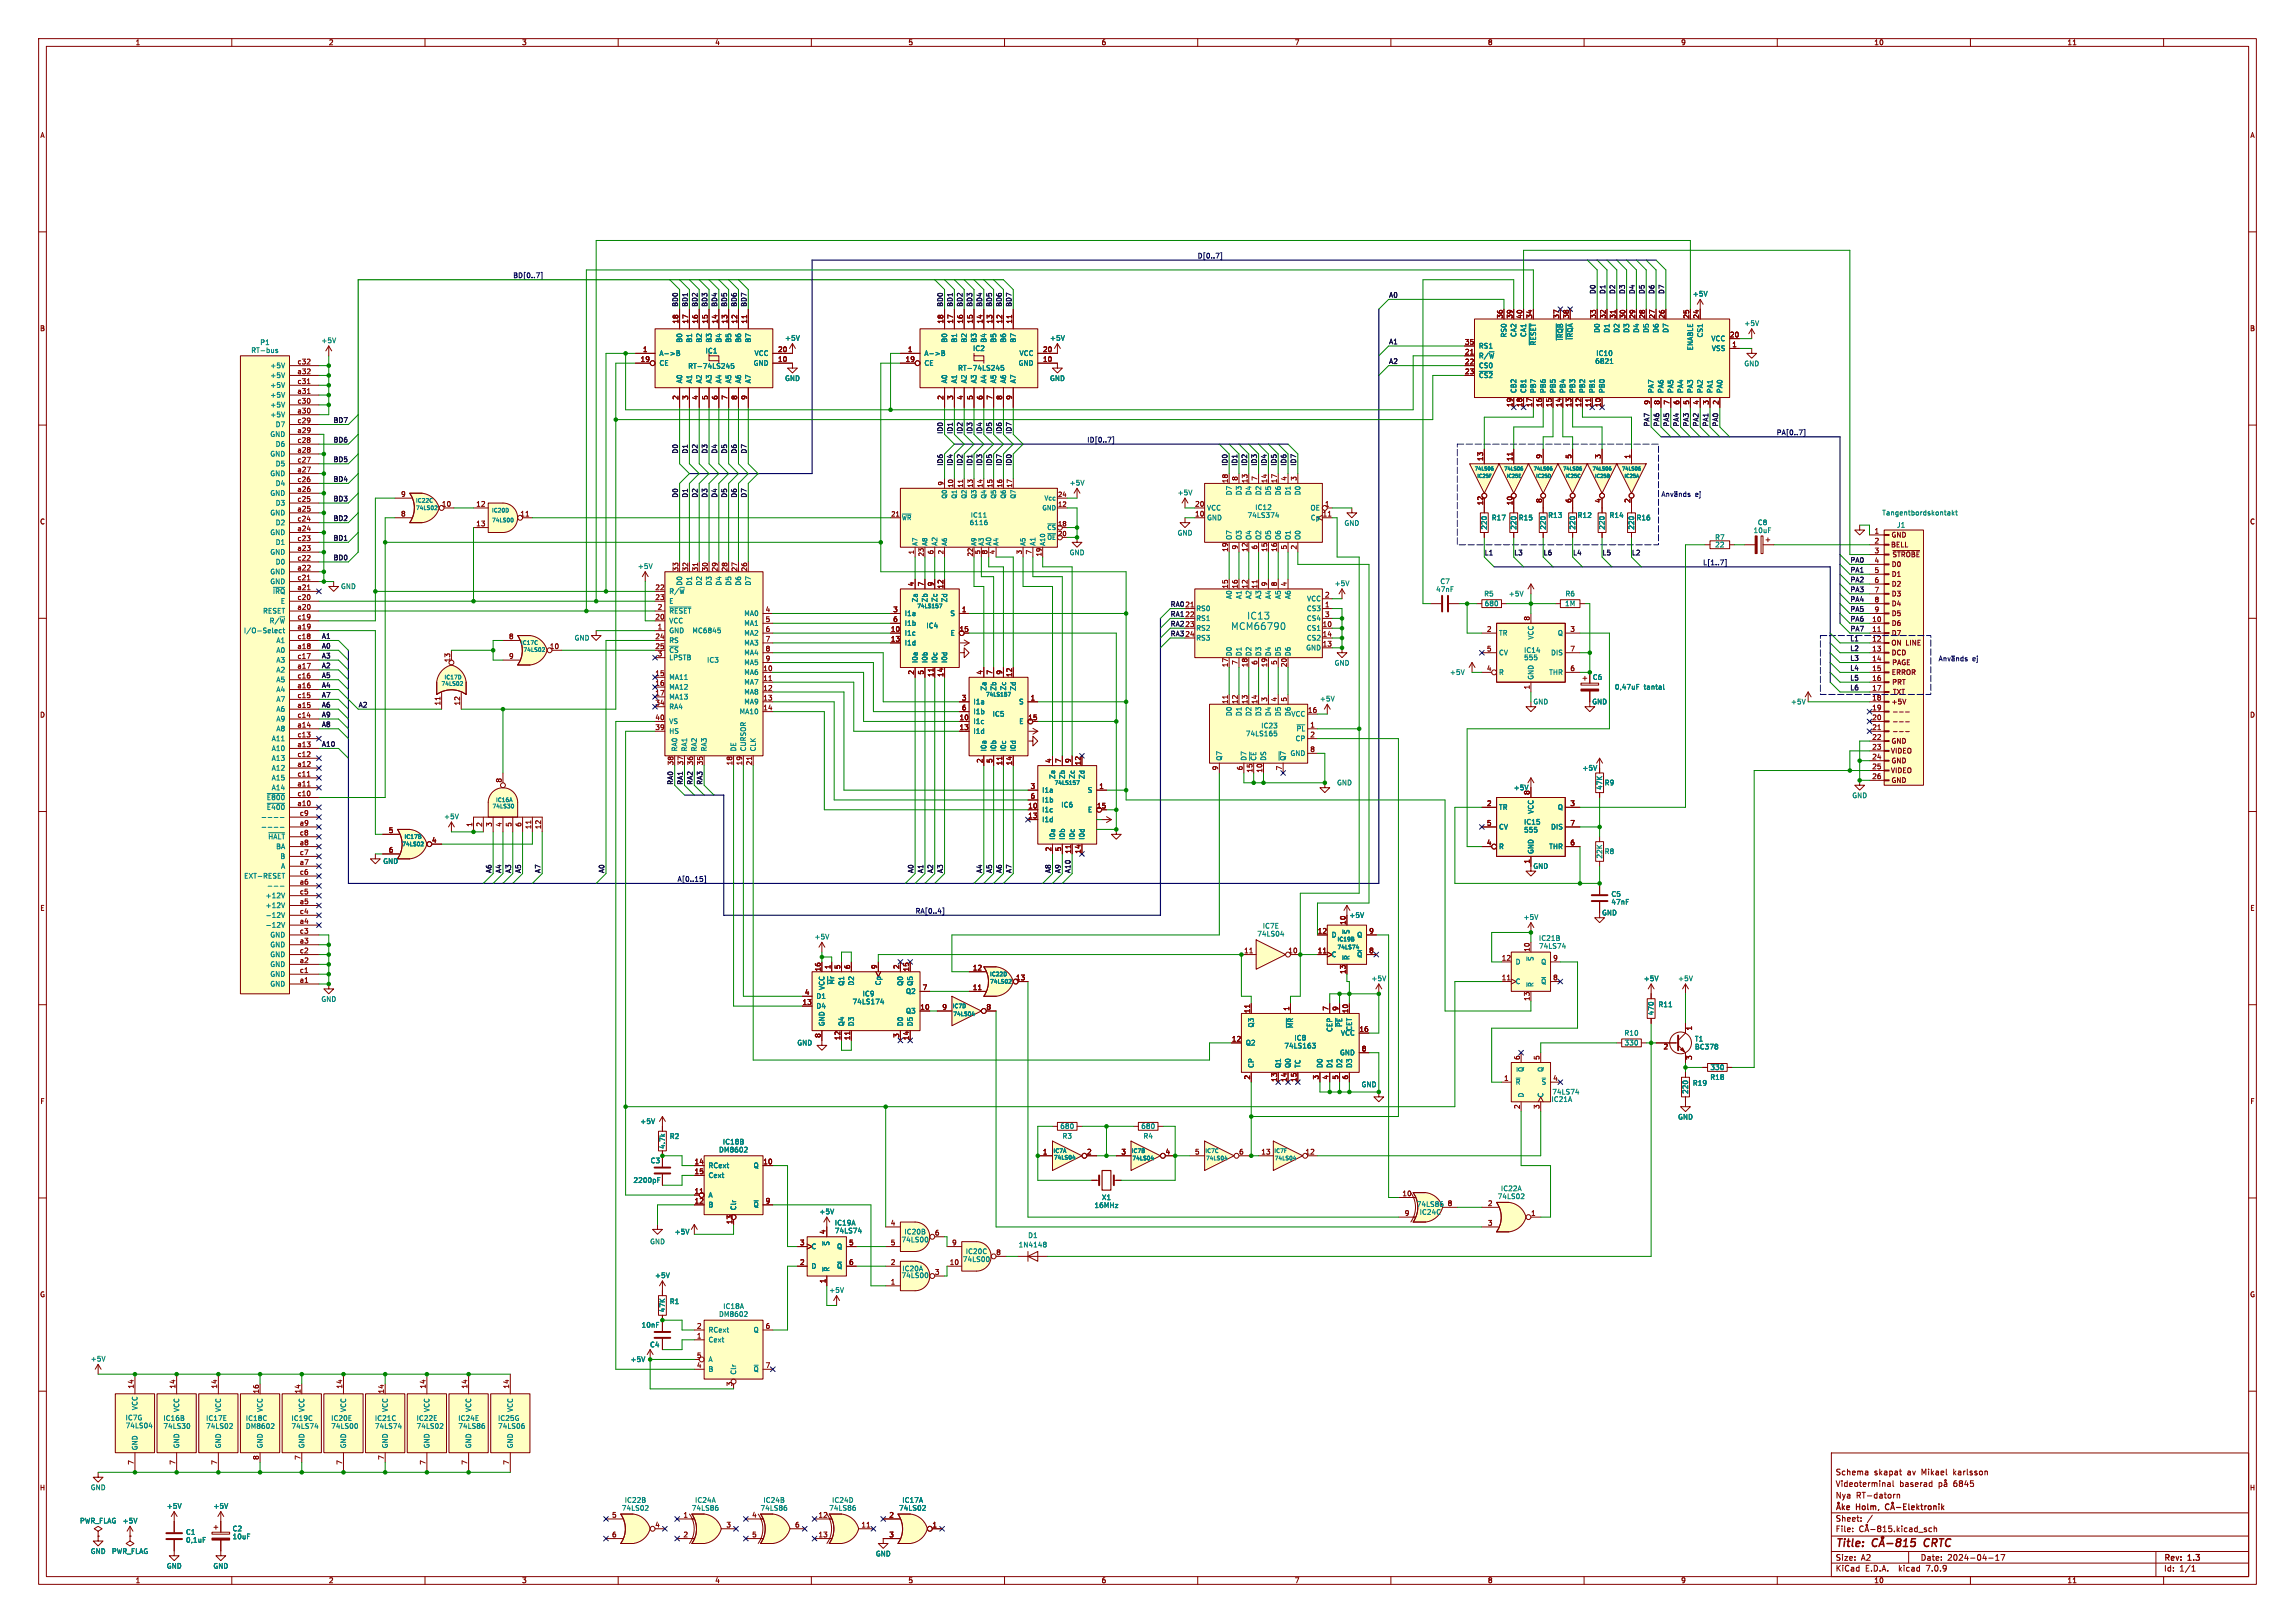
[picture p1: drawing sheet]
<svg xmlns="http://www.w3.org/2000/svg" width="594mm" height="420mm" viewBox="0 0 594 420" stroke-linecap="round" stroke-linejoin="round" font-family="sans-serif">
<defs><g id="words">
<g font-size="2.8" fill="#840000">
<text x="475" y="400.9">Title:</text>
<text x="498.9" y="400.9">CRTC</text>
</g>
<g font-size="2.5" fill="#008484">
<text x="322.7" y="160.5">IC13</text>
<text x="318.5" y="163.2">MCM66790</text>
</g>
<g font-size="2.1" fill="#840000">
<text x="475" y="382">Schema</text>
<text x="485" y="382">skapat</text>
<text x="493.7" y="382">av</text>
<text x="497.5" y="382">Mikael</text>
<text x="505.8" y="382">karlsson</text>
<text x="475" y="388">Nya</text>
<text x="475" y="385">Videoterminal</text>
<text x="480.4" y="388">RT-datorn</text>
<text x="491.6" y="385">baserad</text>
<text x="505.8" y="385">6845</text>
<text x="475" y="394">Sheet:</text>
<text x="480.5" y="391.2">Holm,</text>
<text x="483.2" y="394">/</text>
<text x="475" y="396.7">File:</text>
<text x="475" y="406.9">KiCad</text>
<text x="475" y="404.1">Size:</text>
<text x="481.7" y="404.1">A2</text>
<text x="482.7" y="406.9">E.D.A.</text>
<text x="491.6" y="406.9">kicad</text>
<text x="497" y="404.1">Date:</text>
<text x="498.8" y="406.9">7.0.9</text>
<text x="504" y="404.1">2024-04-17</text>
<text x="560" y="404.3">Rev:</text>
<text x="560" y="406.9">Id:</text>
<text x="564.1" y="406.9">1/1</text>
<text x="566.4" y="404.3">1.3</text>
</g>
<g font-size="1.8" fill="#840000">
<text x="35" y="11.9">1</text>
<text x="85" y="11.9">2</text>
<text x="135" y="11.9">3</text>
<text x="185" y="11.9">4</text>
<text x="235" y="11.9">5</text>
<text x="285" y="11.9">6</text>
<text x="335" y="11.9">7</text>
<text x="385" y="11.9">8</text>
<text x="435" y="11.9">9</text>
<text x="485" y="11.9">10</text>
<text x="535" y="11.9">11</text>
<text x="10.3" y="35.9">A</text>
<text x="582.3" y="35.9">A</text>
<text x="175.6" y="83.9" transform="rotate(-90 175.6 83.9)">18</text>
<text x="178.2" y="83.9" transform="rotate(-90 178.2 83.9)">17</text>
<text x="180.7" y="83.9" transform="rotate(-90 180.7 83.9)">16</text>
<text x="183.3" y="83.9" transform="rotate(-90 183.3 83.9)">15</text>
<text x="185.8" y="83.9" transform="rotate(-90 185.8 83.9)">14</text>
<text x="188.3" y="83.9" transform="rotate(-90 188.3 83.9)">13</text>
<text x="190.9" y="83.9" transform="rotate(-90 190.9 83.9)">12</text>
<text x="193.4" y="83.9" transform="rotate(-90 193.4 83.9)">11</text>
<text x="244.2" y="83.9" transform="rotate(-90 244.2 83.9)">18</text>
<text x="246.8" y="83.9" transform="rotate(-90 246.8 83.9)">17</text>
<text x="249.3" y="83.9" transform="rotate(-90 249.3 83.9)">16</text>
<text x="251.8" y="83.9" transform="rotate(-90 251.8 83.9)">15</text>
<text x="254.4" y="83.9" transform="rotate(-90 254.4 83.9)">14</text>
<text x="256.9" y="83.9" transform="rotate(-90 256.9 83.9)">13</text>
<text x="259.5" y="83.9" transform="rotate(-90 259.5 83.9)">12</text>
<text x="262" y="83.9" transform="rotate(-90 262 83.9)">11</text>
<text x="389" y="82.6" transform="rotate(-90 389 82.6)">36</text>
<text x="391.5" y="82.6" transform="rotate(-90 391.5 82.6)">39</text>
<text x="394.1" y="82.6" transform="rotate(-90 394.1 82.6)">40</text>
<text x="396.6" y="82.6" transform="rotate(-90 396.6 82.6)">34</text>
<text x="403.6" y="82.6" transform="rotate(-90 403.6 82.6)">37</text>
<text x="406.1" y="82.6" transform="rotate(-90 406.1 82.6)">38</text>
<text x="413.1" y="82.6" transform="rotate(-90 413.1 82.6)">33</text>
<text x="415.7" y="82.6" transform="rotate(-90 415.7 82.6)">32</text>
<text x="418.2" y="82.6" transform="rotate(-90 418.2 82.6)">31</text>
<text x="420.8" y="82.6" transform="rotate(-90 420.8 82.6)">30</text>
<text x="423.3" y="82.6" transform="rotate(-90 423.3 82.6)">29</text>
<text x="425.8" y="82.6" transform="rotate(-90 425.8 82.6)">28</text>
<text x="428.4" y="82.6" transform="rotate(-90 428.4 82.6)">27</text>
<text x="430.9" y="82.6" transform="rotate(-90 430.9 82.6)">26</text>
<text x="437.3" y="82.6" transform="rotate(-90 437.3 82.6)">25</text>
<text x="439.8" y="82.6" transform="rotate(-90 439.8 82.6)">24</text>
<text x="10.3" y="85.9">B</text>
<text x="379.1" y="89.3">35</text>
<text x="447.6" y="87.4">20</text>
<text x="448.2" y="89.9">1</text>
<text x="582.3" y="85.9">B</text>
<text x="76.9" y="94.4">c32</text>
<text x="165.7" y="93.7">19</text>
<text x="166.3" y="91.2">1</text>
<text x="201.3" y="93.7">10</text>
<text x="201.3" y="91.2">20</text>
<text x="234.3" y="93.7">19</text>
<text x="234.9" y="91.2">1</text>
<text x="269.8" y="93.7">10</text>
<text x="269.8" y="91.2">20</text>
<text x="379.1" y="91.8">21</text>
<text x="379.1" y="94.4">22</text>
<text x="76.9" y="102">a31</text>
<text x="76.9" y="96.9">a32</text>
<text x="76.9" y="99.4">c31</text>
<text x="379.1" y="96.9">23</text>
<text x="76.9" y="107.1">a30</text>
<text x="76.9" y="104.5">c30</text>
<text x="175.6" y="103.6" transform="rotate(-90 175.6 103.6)">2</text>
<text x="178.2" y="103.6" transform="rotate(-90 178.2 103.6)">3</text>
<text x="180.7" y="103.6" transform="rotate(-90 180.7 103.6)">4</text>
<text x="183.3" y="103.6" transform="rotate(-90 183.3 103.6)">5</text>
<text x="185.8" y="103.6" transform="rotate(-90 185.8 103.6)">6</text>
<text x="188.3" y="103.6" transform="rotate(-90 188.3 103.6)">7</text>
<text x="190.9" y="103.6" transform="rotate(-90 190.9 103.6)">8</text>
<text x="193.4" y="103.6" transform="rotate(-90 193.4 103.6)">9</text>
<text x="244.2" y="103.6" transform="rotate(-90 244.2 103.6)">2</text>
<text x="246.8" y="103.6" transform="rotate(-90 246.8 103.6)">3</text>
<text x="249.3" y="103.6" transform="rotate(-90 249.3 103.6)">4</text>
<text x="251.8" y="103.6" transform="rotate(-90 251.8 103.6)">5</text>
<text x="254.4" y="103.6" transform="rotate(-90 254.4 103.6)">6</text>
<text x="256.9" y="103.6" transform="rotate(-90 256.9 103.6)">7</text>
<text x="259.5" y="103.6" transform="rotate(-90 259.5 103.6)">8</text>
<text x="262" y="103.6" transform="rotate(-90 262 103.6)">9</text>
<text x="391.5" y="105.5" transform="rotate(-90 391.5 105.5)">19</text>
<text x="394.1" y="105.5" transform="rotate(-90 394.1 105.5)">18</text>
<text x="396.6" y="105.5" transform="rotate(-90 396.6 105.5)">17</text>
<text x="399.2" y="105.5" transform="rotate(-90 399.2 105.5)">16</text>
<text x="401.7" y="105.5" transform="rotate(-90 401.7 105.5)">15</text>
<text x="404.2" y="105.5" transform="rotate(-90 404.2 105.5)">14</text>
<text x="406.8" y="105.5" transform="rotate(-90 406.8 105.5)">13</text>
<text x="409.3" y="105.5" transform="rotate(-90 409.3 105.5)">12</text>
<text x="411.9" y="105.5" transform="rotate(-90 411.9 105.5)">11</text>
<text x="414.4" y="105.5" transform="rotate(-90 414.4 105.5)">10</text>
<text x="427.1" y="104.8" transform="rotate(-90 427.1 104.8)">9</text>
<text x="429.6" y="104.8" transform="rotate(-90 429.6 104.8)">8</text>
<text x="432.2" y="104.8" transform="rotate(-90 432.2 104.8)">7</text>
<text x="434.7" y="104.8" transform="rotate(-90 434.7 104.8)">6</text>
<text x="437.3" y="104.8" transform="rotate(-90 437.3 104.8)">5</text>
<text x="439.8" y="104.8" transform="rotate(-90 439.8 104.8)">4</text>
<text x="442.3" y="104.8" transform="rotate(-90 442.3 104.8)">3</text>
<text x="444.9" y="104.8" transform="rotate(-90 444.9 104.8)">2</text>
<text x="76.9" y="112.1">a29</text>
<text x="76.9" y="109.6">c29</text>
<text x="76.9" y="117.2">a28</text>
<text x="76.9" y="119.8">c27</text>
<text x="76.9" y="114.7">c28</text>
<text x="383.9" y="119.4" transform="rotate(-90 383.9 119.4)">13</text>
<text x="391.5" y="119.4" transform="rotate(-90 391.5 119.4)">11</text>
<text x="399.2" y="118.8" transform="rotate(-90 399.2 118.8)">9</text>
<text x="406.8" y="118.8" transform="rotate(-90 406.8 118.8)">5</text>
<text x="414.4" y="118.8" transform="rotate(-90 414.4 118.8)">3</text>
<text x="422" y="118.8" transform="rotate(-90 422 118.8)">1</text>
<text x="76.9" y="122.3">a27</text>
<text x="76.9" y="124.8">c26</text>
<text x="317.9" y="125.1" transform="rotate(-90 317.9 125.1)">18</text>
<text x="320.4" y="124.5" transform="rotate(-90 320.4 124.5)">8</text>
<text x="323" y="125.1" transform="rotate(-90 323 125.1)">13</text>
<text x="325.5" y="124.5" transform="rotate(-90 325.5 124.5)">7</text>
<text x="328" y="125.1" transform="rotate(-90 328 125.1)">14</text>
<text x="330.6" y="125.1" transform="rotate(-90 330.6 125.1)">17</text>
<text x="333.1" y="124.5" transform="rotate(-90 333.1 124.5)">4</text>
<text x="335.7" y="124.5" transform="rotate(-90 335.7 124.5)">3</text>
<text x="76.9" y="127.4">a26</text>
<text x="76.9" y="129.9">c25</text>
<text x="103.7" y="128.7">9</text>
<text x="114.3" y="131.2">10</text>
<text x="123.1" y="131.2">12</text>
<text x="309.2" y="131.2">20</text>
<text x="342.8" y="131.2">1</text>
<text x="383.9" y="130.9" transform="rotate(-90 383.9 130.9)">12</text>
<text x="391.5" y="130.9" transform="rotate(-90 391.5 130.9)">10</text>
<text x="399.2" y="130.2" transform="rotate(-90 399.2 130.2)">8</text>
<text x="406.8" y="130.2" transform="rotate(-90 406.8 130.2)">6</text>
<text x="414.4" y="130.2" transform="rotate(-90 414.4 130.2)">4</text>
<text x="422" y="130.2" transform="rotate(-90 422 130.2)">2</text>
<text x="10.3" y="135.9">C</text>
<text x="76.9" y="137.5">a24</text>
<text x="76.9" y="132.5">a25</text>
<text x="76.9" y="135">c24</text>
<text x="103.7" y="133.7">8</text>
<text x="123.1" y="136.3">13</text>
<text x="134.6" y="133.7">11</text>
<text x="309.2" y="133.7">10</text>
<text x="342.2" y="133.7">11</text>
<text x="582.3" y="135.9">C</text>
<text x="76.9" y="142.6">a23</text>
<text x="76.9" y="140.1">c23</text>
<text x="241.7" y="143.6" transform="rotate(-90 241.7 143.6)">6</text>
<text x="255.7" y="143.6" transform="rotate(-90 255.7 143.6)">8</text>
<text x="267.1" y="143.6" transform="rotate(-90 267.1 143.6)">7</text>
<text x="317.9" y="142.9" transform="rotate(-90 317.9 142.9)">19</text>
<text x="320.4" y="142.3" transform="rotate(-90 320.4 142.3)">9</text>
<text x="323" y="142.9" transform="rotate(-90 323 142.9)">12</text>
<text x="325.5" y="142.3" transform="rotate(-90 325.5 142.3)">6</text>
<text x="328" y="142.9" transform="rotate(-90 328 142.9)">15</text>
<text x="330.6" y="142.9" transform="rotate(-90 330.6 142.9)">16</text>
<text x="333.1" y="142.3" transform="rotate(-90 333.1 142.3)">5</text>
<text x="335.7" y="142.3" transform="rotate(-90 335.7 142.3)">2</text>
<text x="485.1" y="138.2">1</text>
<text x="485.1" y="140.7">2</text>
<text x="485.1" y="143.3">3</text>
<text x="489.3" y="141.8">BELL</text>
<text x="489.4" y="139.3">GND</text>
<text x="76.9" y="147.7">a22</text>
<text x="76.9" y="145.2">c22</text>
<text x="175.6" y="148" transform="rotate(-90 175.6 148)">33</text>
<text x="178.2" y="148" transform="rotate(-90 178.2 148)">32</text>
<text x="180.7" y="148" transform="rotate(-90 180.7 148)">31</text>
<text x="183.3" y="148" transform="rotate(-90 183.3 148)">30</text>
<text x="185.8" y="148" transform="rotate(-90 185.8 148)">29</text>
<text x="188.3" y="148" transform="rotate(-90 188.3 148)">28</text>
<text x="190.9" y="148" transform="rotate(-90 190.9 148)">27</text>
<text x="193.4" y="148" transform="rotate(-90 193.4 148)">26</text>
<text x="485.1" y="145.8">4</text>
<text x="485.1" y="148.3">5</text>
<text x="489.5" y="146.9">D0</text>
<text x="489.5" y="149.5">D1</text>
<text x="489.7" y="144.4">~{STROBE}</text>
<text x="76.9" y="152.8">a21</text>
<text x="76.9" y="155.3">c20</text>
<text x="76.9" y="150.2">c21</text>
<text x="169.5" y="152.8">22</text>
<text x="169.5" y="155.3">23</text>
<text x="236.6" y="151.8" transform="rotate(-90 236.6 151.8)">4</text>
<text x="239.1" y="151.8" transform="rotate(-90 239.1 151.8)">7</text>
<text x="241.7" y="151.8" transform="rotate(-90 241.7 151.8)">9</text>
<text x="244.2" y="152.4" transform="rotate(-90 244.2 152.4)">12</text>
<text x="317.9" y="152.4" transform="rotate(-90 317.9 152.4)">15</text>
<text x="320.4" y="152.4" transform="rotate(-90 320.4 152.4)">16</text>
<text x="323" y="152.4" transform="rotate(-90 323 152.4)">12</text>
<text x="325.5" y="152.4" transform="rotate(-90 325.5 152.4)">11</text>
<text x="328" y="151.8" transform="rotate(-90 328 151.8)">9</text>
<text x="330.6" y="151.8" transform="rotate(-90 330.6 151.8)">8</text>
<text x="333.1" y="151.8" transform="rotate(-90 333.1 151.8)">4</text>
<text x="342.8" y="154.7">2</text>
<text x="485.1" y="150.9">6</text>
<text x="485.1" y="153.4">7</text>
<text x="485.1" y="156">8</text>
<text x="489" y="154.5">D3</text>
<text x="489.5" y="152">D2</text>
<text x="76.9" y="157.9">a20</text>
<text x="76.9" y="160.4">c19</text>
<text x="169.5" y="160.4">20</text>
<text x="170.1" y="157.9">2</text>
<text x="198" y="158.5">4</text>
<text x="198" y="161">5</text>
<text x="231.1" y="158.5">3</text>
<text x="231.1" y="161">6</text>
<text x="248.8" y="158.5">1</text>
<text x="306.7" y="159.8">22</text>
<text x="342.8" y="157.2">1</text>
<text x="342.8" y="159.8">3</text>
<text x="396" y="160.7" transform="rotate(-90 396 160.7)">8</text>
<text x="484.5" y="161">10</text>
<text x="485.1" y="158.5">9</text>
<text x="489.5" y="157.1">D4</text>
<text x="489.5" y="159.6">D5</text>
<text x="76.9" y="162.9">a19</text>
<text x="76.9" y="165.5">c18</text>
<text x="131.6" y="165.5">8</text>
<text x="169.5" y="165.5">24</text>
<text x="170.1" y="162.9">1</text>
<text x="198" y="163.6">6</text>
<text x="198" y="166.1">7</text>
<text x="230.5" y="163.6">10</text>
<text x="230.5" y="166.1">13</text>
<text x="248.2" y="163.6">15</text>
<text x="342.2" y="167.4">13</text>
<text x="342.2" y="162.3">10</text>
<text x="342.2" y="164.8">14</text>
<text x="384.7" y="163.6">2</text>
<text x="406.3" y="163.6">3</text>
<text x="484.5" y="163.6">11</text>
<text x="484.5" y="166.1">12</text>
<text x="489.4" y="167.2">ON LINE</text>
<text x="489.5" y="162.2">D6</text>
<text x="489.5" y="164.7">D7</text>
<text x="76.9" y="173.1">a17</text>
<text x="76.9" y="168">a18</text>
<text x="76.9" y="170.6">c17</text>
<text x="116.6" y="171.5" transform="rotate(-90 116.6 171.5)">13</text>
<text x="131.6" y="170.6">9</text>
<text x="142.2" y="168">10</text>
<text x="169.5" y="168">25</text>
<text x="170.1" y="169.9">3</text>
<text x="197.4" y="173.7">10</text>
<text x="198" y="168.7">8</text>
<text x="198" y="171.2">9</text>
<text x="317.9" y="172.8" transform="rotate(-90 317.9 172.8)">17</text>
<text x="320.4" y="172.2" transform="rotate(-90 320.4 172.2)">7</text>
<text x="323" y="172.8" transform="rotate(-90 323 172.8)">18</text>
<text x="325.5" y="172.2" transform="rotate(-90 325.5 172.2)">6</text>
<text x="328" y="172.8" transform="rotate(-90 328 172.8)">19</text>
<text x="330.6" y="172.2" transform="rotate(-90 330.6 172.2)">5</text>
<text x="333.1" y="172.8" transform="rotate(-90 333.1 172.8)">20</text>
<text x="384.7" y="173.7">4</text>
<text x="384.7" y="168.7">5</text>
<text x="406.3" y="173.7">6</text>
<text x="406.3" y="168.7">7</text>
<text x="484.5" y="168.7">13</text>
<text x="484.5" y="171.2">14</text>
<text x="484.5" y="173.7">15</text>
<text x="489.5" y="169.8">DCD</text>
<text x="489.6" y="172.3">PAGE</text>
<text x="76.9" y="178.2">a16</text>
<text x="76.9" y="175.6">c16</text>
<text x="169.5" y="175">15</text>
<text x="169.5" y="177.5">16</text>
<text x="197.4" y="176.3">11</text>
<text x="197.4" y="178.8">12</text>
<text x="236.6" y="174.7" transform="rotate(-90 236.6 174.7)">2</text>
<text x="239.1" y="174.7" transform="rotate(-90 239.1 174.7)">5</text>
<text x="241.7" y="175.3" transform="rotate(-90 241.7 175.3)">11</text>
<text x="244.2" y="175.3" transform="rotate(-90 244.2 175.3)">14</text>
<text x="254.4" y="174.7" transform="rotate(-90 254.4 174.7)">4</text>
<text x="256.9" y="174.7" transform="rotate(-90 256.9 174.7)">7</text>
<text x="259.5" y="174.7" transform="rotate(-90 259.5 174.7)">9</text>
<text x="262" y="175.3" transform="rotate(-90 262 175.3)">12</text>
<text x="396" y="178.5" transform="rotate(-90 396 178.5)">1</text>
<text x="484.5" y="176.3">16</text>
<text x="484.5" y="178.8">17</text>
<text x="489.5" y="174.9">ERROR</text>
<text x="489.6" y="177.4">PRT</text>
<text x="489.8" y="179.9">TXT</text>
<text x="10.3" y="185.9">D</text>
<text x="76.9" y="183.3">a15</text>
<text x="76.9" y="185.8">c14</text>
<text x="76.9" y="180.7">c15</text>
<text x="114" y="182.7" transform="rotate(-90 114 182.7)">11</text>
<text x="119.1" y="182.7" transform="rotate(-90 119.1 182.7)">12</text>
<text x="169.5" y="180.1">17</text>
<text x="169.5" y="182.6">34</text>
<text x="197.4" y="181.4">13</text>
<text x="197.4" y="183.9">14</text>
<text x="248.8" y="181.4">3</text>
<text x="248.8" y="183.9">6</text>
<text x="266.6" y="181.4">1</text>
<text x="317.9" y="182.3" transform="rotate(-90 317.9 182.3)">11</text>
<text x="320.4" y="182.3" transform="rotate(-90 320.4 182.3)">12</text>
<text x="323" y="182.3" transform="rotate(-90 323 182.3)">13</text>
<text x="325.5" y="182.3" transform="rotate(-90 325.5 182.3)">14</text>
<text x="328" y="181.7" transform="rotate(-90 328 181.7)">3</text>
<text x="330.6" y="181.7" transform="rotate(-90 330.6 181.7)">4</text>
<text x="333.1" y="181.7" transform="rotate(-90 333.1 181.7)">5</text>
<text x="338.4" y="184.5">16</text>
<text x="484.5" y="181.4">18</text>
<text x="484.5" y="183.9">19</text>
<text x="489.4" y="182.5">+5V</text>
<text x="582.3" y="185.9">D</text>
<text x="76.9" y="188.3">a14</text>
<text x="76.9" y="190.9">c13</text>
<text x="169.5" y="189">39</text>
<text x="169.5" y="186.4">40</text>
<text x="248.2" y="186.4">10</text>
<text x="248.2" y="189">13</text>
<text x="266" y="186.4">15</text>
<text x="339" y="188.3">1</text>
<text x="339" y="190.9">2</text>
<text x="484.5" y="186.4">20</text>
<text x="484.5" y="189">21</text>
<text x="484.5" y="191.5">22</text>
<text x="76.9" y="193.4">a13</text>
<text x="76.9" y="196">c12</text>
<text x="254.4" y="197.6" transform="rotate(-90 254.4 197.6)">2</text>
<text x="256.9" y="197.6" transform="rotate(-90 256.9 197.6)">5</text>
<text x="272.2" y="197.6" transform="rotate(-90 272.2 197.6)">4</text>
<text x="274.7" y="197.6" transform="rotate(-90 274.7 197.6)">7</text>
<text x="277.2" y="197.6" transform="rotate(-90 277.2 197.6)">9</text>
<text x="339" y="194.7">8</text>
<text x="484.5" y="194.1">23</text>
<text x="484.5" y="196.6">24</text>
<text x="489.3" y="195.2">VIDEO</text>
<text x="489.4" y="197.7">GND</text>
<text x="489.4" y="192.6">GND</text>
<text x="76.9" y="203.6">a11</text>
<text x="76.9" y="198.5">a12</text>
<text x="76.9" y="201">c11</text>
<text x="129.9" y="202.6" transform="rotate(-90 129.9 202.6)">8</text>
<text x="174.4" y="198.2" transform="rotate(-90 174.4 198.2)">38</text>
<text x="176.9" y="198.2" transform="rotate(-90 176.9 198.2)">37</text>
<text x="179.5" y="198.2" transform="rotate(-90 179.5 198.2)">36</text>
<text x="182" y="198.2" transform="rotate(-90 182 198.2)">35</text>
<text x="189.6" y="198.2" transform="rotate(-90 189.6 198.2)">18</text>
<text x="192.2" y="198.2" transform="rotate(-90 192.2 198.2)">19</text>
<text x="194.7" y="198.2" transform="rotate(-90 194.7 198.2)">21</text>
<text x="259.5" y="198.2" transform="rotate(-90 259.5 198.2)">11</text>
<text x="262" y="198.2" transform="rotate(-90 262 198.2)">14</text>
<text x="279.8" y="198.2" transform="rotate(-90 279.8 198.2)">12</text>
<text x="315.3" y="199.5" transform="rotate(-90 315.3 199.5)">9</text>
<text x="321.7" y="199.5" transform="rotate(-90 321.7 199.5)">6</text>
<text x="324.2" y="200.1" transform="rotate(-90 324.2 200.1)">15</text>
<text x="326.8" y="200.1" transform="rotate(-90 326.8 200.1)">10</text>
<text x="331.9" y="199.5" transform="rotate(-90 331.9 199.5)">7</text>
<text x="484.5" y="199.1">25</text>
<text x="484.5" y="201.7">26</text>
<text x="489.3" y="200.3">VIDEO</text>
<text x="489.4" y="202.8">GND</text>
<text x="76.9" y="208.7">a10</text>
<text x="76.9" y="206.1">c10</text>
<text x="266" y="209.3">10</text>
<text x="266.6" y="204.2">3</text>
<text x="266.6" y="206.8">6</text>
<text x="283.8" y="209.3">15</text>
<text x="284.4" y="204.2">1</text>
<text x="384.7" y="208.7">2</text>
<text x="396" y="205.8" transform="rotate(-90 396 205.8)">8</text>
<text x="406.3" y="208.7">3</text>
<text x="77.5" y="213.7">a9</text>
<text x="77.5" y="211.2">c9</text>
<text x="100.5" y="215.6">5</text>
<text x="122.3" y="214.1" transform="rotate(-90 122.3 214.1)">1</text>
<text x="124.8" y="214.1" transform="rotate(-90 124.8 214.1)">2</text>
<text x="127.4" y="214.1" transform="rotate(-90 127.4 214.1)">3</text>
<text x="129.9" y="214.1" transform="rotate(-90 129.9 214.1)">4</text>
<text x="132.5" y="214.1" transform="rotate(-90 132.5 214.1)">5</text>
<text x="135" y="214.1" transform="rotate(-90 135 214.1)">6</text>
<text x="137.5" y="214.7" transform="rotate(-90 137.5 214.7)">11</text>
<text x="140.1" y="214.7" transform="rotate(-90 140.1 214.7)">12</text>
<text x="266" y="211.8">13</text>
<text x="384.7" y="213.7">5</text>
<text x="406.3" y="213.7">7</text>
<text x="77.5" y="218.8">a8</text>
<text x="77.5" y="221.4">c7</text>
<text x="77.5" y="216.3">c8</text>
<text x="100.5" y="220.7">6</text>
<text x="111.7" y="218.2">4</text>
<text x="272.2" y="220.4" transform="rotate(-90 272.2 220.4)">2</text>
<text x="274.7" y="220.4" transform="rotate(-90 274.7 220.4)">5</text>
<text x="277.2" y="221" transform="rotate(-90 277.2 221)">11</text>
<text x="279.8" y="221" transform="rotate(-90 279.8 221)">14</text>
<text x="384.7" y="218.8">4</text>
<text x="406.3" y="218.8">6</text>
<text x="77.5" y="223.9">a7</text>
<text x="77.5" y="226.4">c6</text>
<text x="396" y="223.6" transform="rotate(-90 396 223.6)">1</text>
<text x="77.5" y="229">a6</text>
<text x="77.5" y="231.5">c5</text>
<text x="10.3" y="235.9">E</text>
<text x="77.5" y="239.1">a4</text>
<text x="77.5" y="234.1">a5</text>
<text x="77.5" y="236.6">c4</text>
<text x="348.4" y="239.4" transform="rotate(-90 348.4 239.4)">10</text>
<text x="582.3" y="235.9">E</text>
<text x="77.5" y="244.2">a3</text>
<text x="77.5" y="241.7">c3</text>
<text x="341" y="241.7">12</text>
<text x="354.3" y="241.7">9</text>
<text x="77.5" y="249.3">a2</text>
<text x="77.5" y="251.8">c1</text>
<text x="77.5" y="246.8">c2</text>
<text x="212.5" y="251.5" transform="rotate(-90 212.5 251.5)">16</text>
<text x="215" y="250.9" transform="rotate(-90 215 250.9)">1</text>
<text x="217.6" y="250.9" transform="rotate(-90 217.6 250.9)">5</text>
<text x="220.1" y="250.9" transform="rotate(-90 220.1 250.9)">6</text>
<text x="227.1" y="250.9" transform="rotate(-90 227.1 250.9)">9</text>
<text x="232.8" y="250.9" transform="rotate(-90 232.8 250.9)">2</text>
<text x="235.3" y="251.5" transform="rotate(-90 235.3 251.5)">15</text>
<text x="251.7" y="251.2">12</text>
<text x="321.9" y="246.8">11</text>
<text x="333.3" y="246.8">10</text>
<text x="341" y="246.8">11</text>
<text x="354.3" y="246.8">8</text>
<text x="388.6" y="248.7">12</text>
<text x="396" y="246.4" transform="rotate(-90 396 246.4)">10</text>
<text x="401.9" y="248.7">9</text>
<text x="77.5" y="254.4">a1</text>
<text x="208.2" y="257.6">4</text>
<text x="238.7" y="256.3">7</text>
<text x="251.7" y="256.3">11</text>
<text x="262.8" y="253.7">13</text>
<text x="348.4" y="252.1" transform="rotate(-90 348.4 252.1)">13</text>
<text x="388.6" y="253.7">11</text>
<text x="401.9" y="253.7">8</text>
<text x="207.6" y="260.1">13</text>
<text x="238.1" y="261.4">10</text>
<text x="243.8" y="261.4">9</text>
<text x="255.2" y="261.4">8</text>
<text x="323.6" y="262.3" transform="rotate(-90 323.6 262.3)">11</text>
<text x="333.8" y="261.7" transform="rotate(-90 333.8 261.7)">1</text>
<text x="343.9" y="261.7" transform="rotate(-90 343.9 261.7)">7</text>
<text x="346.5" y="261.7" transform="rotate(-90 346.5 261.7)">9</text>
<text x="349" y="262.3" transform="rotate(-90 349 262.3)">10</text>
<text x="396" y="259.1" transform="rotate(-90 396 259.1)">13</text>
<text x="212.5" y="268.7" transform="rotate(-90 212.5 268.7)">8</text>
<text x="217.6" y="269.3" transform="rotate(-90 217.6 269.3)">12</text>
<text x="220.1" y="269.3" transform="rotate(-90 220.1 269.3)">11</text>
<text x="232.8" y="268.7" transform="rotate(-90 232.8 268.7)">3</text>
<text x="235.3" y="269.3" transform="rotate(-90 235.3 269.3)">14</text>
<text x="318.7" y="269.6">12</text>
<text x="351.7" y="267.1">16</text>
<text x="438.2" y="266.8" transform="rotate(-90 438.2 266.8)">1</text>
<text x="352.4" y="272.2">8</text>
<text x="393.4" y="274.4" transform="rotate(-90 393.4 274.4)">6</text>
<text x="398.5" y="274.4" transform="rotate(-90 398.5 274.4)">5</text>
<text x="430.5" y="271.9">2</text>
<text x="438.2" y="274.4" transform="rotate(-90 438.2 274.4)">3</text>
<text x="323.6" y="279.5" transform="rotate(-90 323.6 279.5)">2</text>
<text x="330.6" y="280.1" transform="rotate(-90 330.6 280.1)">13</text>
<text x="333.1" y="280.1" transform="rotate(-90 333.1 280.1)">14</text>
<text x="335.7" y="280.1" transform="rotate(-90 335.7 280.1)">15</text>
<text x="341.4" y="279.5" transform="rotate(-90 341.4 279.5)">3</text>
<text x="343.9" y="279.5" transform="rotate(-90 343.9 279.5)">4</text>
<text x="346.5" y="279.5" transform="rotate(-90 346.5 279.5)">5</text>
<text x="349" y="279.5" transform="rotate(-90 349 279.5)">6</text>
<text x="389.2" y="279.8">1</text>
<text x="401.9" y="279.8">4</text>
<text x="10.3" y="285.9">F</text>
<text x="393.4" y="287.1" transform="rotate(-90 393.4 287.1)">2</text>
<text x="398.5" y="287.1" transform="rotate(-90 398.5 287.1)">3</text>
<text x="582.3" y="285.9">F</text>
<text x="269.8" y="298.8">1</text>
<text x="281.2" y="298.8">2</text>
<text x="290.1" y="298.8">3</text>
<text x="301.6" y="298.8">4</text>
<text x="309.2" y="298.8">5</text>
<text x="320.6" y="298.8">6</text>
<text x="326.3" y="298.8">13</text>
<text x="337.8" y="298.8">12</text>
<text x="179.7" y="301.4">14</text>
<text x="179.7" y="303.9">15</text>
<text x="197.4" y="301.4">10</text>
<text x="179.7" y="309">11</text>
<text x="179.7" y="311.5">12</text>
<text x="198" y="311.5">9</text>
<text x="362.9" y="309.6">10</text>
<text x="189.6" y="316.9" transform="rotate(-90 189.6 316.9)">13</text>
<text x="230.4" y="317.2">4</text>
<text x="363.5" y="314.7">9</text>
<text x="374.6" y="312.2">8</text>
<text x="385" y="312.2">2</text>
<text x="385" y="317.2">3</text>
<text x="396.2" y="314.7">1</text>
<text x="206.9" y="322.3">3</text>
<text x="213.7" y="319.5" transform="rotate(-90 213.7 319.5)">4</text>
<text x="219.6" y="322.3">5</text>
<text x="230.4" y="322.3">5</text>
<text x="241.9" y="319.8">6</text>
<text x="246.3" y="322.3">9</text>
<text x="206.9" y="327.4">2</text>
<text x="219.6" y="327.4">6</text>
<text x="230.4" y="327.4">2</text>
<text x="241.9" y="329.9">3</text>
<text x="245.7" y="327.4">10</text>
<text x="257.7" y="324.9">8</text>
<text x="10.3" y="335.9">G</text>
<text x="213.7" y="332.2" transform="rotate(-90 213.7 332.2)">1</text>
<text x="230.4" y="332.5">1</text>
<text x="582.3" y="335.9">G</text>
<text x="180.3" y="346.5">1</text>
<text x="180.3" y="343.9">2</text>
<text x="198" y="343.9">6</text>
<text x="180.3" y="351.5">5</text>
<text x="34.7" y="359.5" transform="rotate(-90 34.7 359.5)">14</text>
<text x="45.5" y="359.5" transform="rotate(-90 45.5 359.5)">14</text>
<text x="56.3" y="359.5" transform="rotate(-90 56.3 359.5)">14</text>
<text x="88.6" y="359.5" transform="rotate(-90 88.6 359.5)">14</text>
<text x="110.2" y="359.5" transform="rotate(-90 110.2 359.5)">14</text>
<text x="121" y="359.5" transform="rotate(-90 121 359.5)">14</text>
<text x="131.8" y="359.5" transform="rotate(-90 131.8 359.5)">14</text>
<text x="180.3" y="354.1">4</text>
<text x="189.6" y="358.8" transform="rotate(-90 189.6 358.8)">3</text>
<text x="198" y="354.1">7</text>
<text x="67.1" y="360.7" transform="rotate(-90 67.1 360.7)">16</text>
<text x="77.9" y="360.7" transform="rotate(-90 77.9 360.7)">14</text>
<text x="99.4" y="360.7" transform="rotate(-90 99.4 360.7)">14</text>
<text x="67.1" y="377.9" transform="rotate(-90 67.1 377.9)">8</text>
<text x="77.9" y="377.9" transform="rotate(-90 77.9 377.9)">7</text>
<text x="99.4" y="377.9" transform="rotate(-90 99.4 377.9)">7</text>
<text x="34.7" y="379.2" transform="rotate(-90 34.7 379.2)">7</text>
<text x="45.5" y="379.2" transform="rotate(-90 45.5 379.2)">7</text>
<text x="56.3" y="379.2" transform="rotate(-90 56.3 379.2)">7</text>
<text x="88.6" y="379.2" transform="rotate(-90 88.6 379.2)">7</text>
<text x="110.2" y="379.2" transform="rotate(-90 110.2 379.2)">7</text>
<text x="121" y="379.2" transform="rotate(-90 121 379.2)">7</text>
<text x="131.8" y="379.2" transform="rotate(-90 131.8 379.2)">7</text>
<text x="10.2" y="385.9">H</text>
<text x="582.2" y="385.9">H</text>
<text x="158.3" y="392.8">5</text>
<text x="169.5" y="395.4">4</text>
<text x="176.8" y="392.8">1</text>
<text x="187.9" y="395.4">3</text>
<text x="194.6" y="392.8">4</text>
<text x="205.7" y="395.4">6</text>
<text x="211.7" y="392.8">12</text>
<text x="222.8" y="395.4">11</text>
<text x="230.1" y="392.8">2</text>
<text x="241.2" y="395.4">1</text>
<text x="158.3" y="397.9">6</text>
<text x="176.8" y="397.9">2</text>
<text x="194.6" y="397.9">5</text>
<text x="211.7" y="397.9">13</text>
<text x="230.1" y="397.9">3</text>
<text x="35" y="409.9">1</text>
<text x="85" y="409.9">2</text>
<text x="135" y="409.9">3</text>
<text x="185" y="409.9">4</text>
<text x="235" y="409.9">5</text>
<text x="285" y="409.9">6</text>
<text x="335" y="409.9">7</text>
<text x="385" y="409.9">8</text>
<text x="435" y="409.9">9</text>
<text x="485" y="409.9">10</text>
<text x="535" y="409.9">11</text>
</g>
<g font-size="1.8" fill="#000084">
<text x="309.9" y="67">D[0..7]</text>
<text x="132.7" y="72">BD[0..7]</text>
<text x="459.7" y="112.7">PA[0..7]</text>
<text x="281.3" y="114.6">ID[0..7]</text>
<text x="440.7" y="146.3">L[1..7]</text>
<text x="175.3" y="228.3">A[0..15]</text>
<text x="236.9" y="236.5">RA[0..4]</text>
</g>
<g font-size="1.8">
<text x="359.4" y="77.1">A0</text>
<text x="413" y="76.2" transform="rotate(-90 413 76.2)">D0</text>
<text x="415.6" y="76.2" transform="rotate(-90 415.6 76.2)">D1</text>
<text x="418.1" y="76.2" transform="rotate(-90 418.1 76.2)">D2</text>
<text x="420.7" y="76.2" transform="rotate(-90 420.7 76.2)">D3</text>
<text x="423.2" y="76.2" transform="rotate(-90 423.2 76.2)">D4</text>
<text x="425.7" y="76.2" transform="rotate(-90 425.7 76.2)">D5</text>
<text x="428.3" y="76.2" transform="rotate(-90 428.3 76.2)">D6</text>
<text x="430.8" y="76.2" transform="rotate(-90 430.8 76.2)">D7</text>
<text x="175.5" y="79.5" transform="rotate(-90 175.5 79.5)">BD0</text>
<text x="178.1" y="79.5" transform="rotate(-90 178.1 79.5)">BD1</text>
<text x="180.6" y="79.5" transform="rotate(-90 180.6 79.5)">BD2</text>
<text x="183.2" y="79.5" transform="rotate(-90 183.2 79.5)">BD3</text>
<text x="185.7" y="79.5" transform="rotate(-90 185.7 79.5)">BD4</text>
<text x="188.2" y="79.5" transform="rotate(-90 188.2 79.5)">BD5</text>
<text x="190.8" y="79.5" transform="rotate(-90 190.8 79.5)">BD6</text>
<text x="193.3" y="79.5" transform="rotate(-90 193.3 79.5)">BD7</text>
<text x="244.1" y="79.5" transform="rotate(-90 244.1 79.5)">BD0</text>
<text x="246.7" y="79.5" transform="rotate(-90 246.7 79.5)">BD1</text>
<text x="249.2" y="79.5" transform="rotate(-90 249.2 79.5)">BD2</text>
<text x="251.7" y="79.5" transform="rotate(-90 251.7 79.5)">BD3</text>
<text x="254.3" y="79.5" transform="rotate(-90 254.3 79.5)">BD4</text>
<text x="256.8" y="79.5" transform="rotate(-90 256.8 79.5)">BD5</text>
<text x="259.4" y="79.5" transform="rotate(-90 259.4 79.5)">BD6</text>
<text x="261.9" y="79.5" transform="rotate(-90 261.9 79.5)">BD7</text>
<text x="359.4" y="89.2">A1</text>
<text x="359.4" y="94.3">A2</text>
<text x="86.2" y="109.5">BD7</text>
<text x="244.1" y="112.4" transform="rotate(-90 244.1 112.4)">ID0</text>
<text x="246.7" y="112.4" transform="rotate(-90 246.7 112.4)">ID1</text>
<text x="249.2" y="112.4" transform="rotate(-90 249.2 112.4)">ID2</text>
<text x="251.7" y="112.4" transform="rotate(-90 251.7 112.4)">ID3</text>
<text x="254.3" y="112.4" transform="rotate(-90 254.3 112.4)">ID4</text>
<text x="256.8" y="112.4" transform="rotate(-90 256.8 112.4)">ID5</text>
<text x="259.4" y="112.4" transform="rotate(-90 259.4 112.4)">ID6</text>
<text x="261.9" y="112.4" transform="rotate(-90 261.9 112.4)">ID7</text>
<text x="427" y="110.5" transform="rotate(-90 427 110.5)">PA7</text>
<text x="429.5" y="110.5" transform="rotate(-90 429.5 110.5)">PA6</text>
<text x="432.1" y="110.5" transform="rotate(-90 432.1 110.5)">PA5</text>
<text x="434.6" y="110.5" transform="rotate(-90 434.6 110.5)">PA4</text>
<text x="437.2" y="110.5" transform="rotate(-90 437.2 110.5)">PA3</text>
<text x="439.7" y="110.5" transform="rotate(-90 439.7 110.5)">PA2</text>
<text x="442.2" y="110.5" transform="rotate(-90 442.2 110.5)">PA1</text>
<text x="444.8" y="110.5" transform="rotate(-90 444.8 110.5)">PA0</text>
<text x="86.2" y="119.7">BD5</text>
<text x="86.2" y="114.6">BD6</text>
<text x="175.5" y="117.5" transform="rotate(-90 175.5 117.5)">D0</text>
<text x="178.1" y="117.5" transform="rotate(-90 178.1 117.5)">D1</text>
<text x="180.6" y="117.5" transform="rotate(-90 180.6 117.5)">D2</text>
<text x="183.2" y="117.5" transform="rotate(-90 183.2 117.5)">D3</text>
<text x="185.7" y="117.5" transform="rotate(-90 185.7 117.5)">D4</text>
<text x="188.2" y="117.5" transform="rotate(-90 188.2 117.5)">D5</text>
<text x="190.8" y="117.5" transform="rotate(-90 190.8 117.5)">D6</text>
<text x="193.3" y="117.5" transform="rotate(-90 193.3 117.5)">D7</text>
<text x="86.2" y="124.7">BD4</text>
<text x="244.1" y="120.7" transform="rotate(-90 244.1 120.7)">ID6</text>
<text x="246.7" y="120.7" transform="rotate(-90 246.7 120.7)">ID4</text>
<text x="249.2" y="120.7" transform="rotate(-90 249.2 120.7)">ID2</text>
<text x="251.7" y="120.7" transform="rotate(-90 251.7 120.7)">ID1</text>
<text x="254.3" y="120.7" transform="rotate(-90 254.3 120.7)">ID3</text>
<text x="256.8" y="120.7" transform="rotate(-90 256.8 120.7)">ID5</text>
<text x="259.4" y="120.7" transform="rotate(-90 259.4 120.7)">ID7</text>
<text x="261.9" y="120.7" transform="rotate(-90 261.9 120.7)">ID0</text>
<text x="317.8" y="120.7" transform="rotate(-90 317.8 120.7)">ID0</text>
<text x="320.3" y="120.7" transform="rotate(-90 320.3 120.7)">ID1</text>
<text x="322.9" y="120.7" transform="rotate(-90 322.9 120.7)">ID2</text>
<text x="325.4" y="120.7" transform="rotate(-90 325.4 120.7)">ID3</text>
<text x="327.9" y="120.7" transform="rotate(-90 327.9 120.7)">ID4</text>
<text x="330.5" y="120.7" transform="rotate(-90 330.5 120.7)">ID5</text>
<text x="333" y="120.7" transform="rotate(-90 333 120.7)">ID6</text>
<text x="335.6" y="120.7" transform="rotate(-90 335.6 120.7)">ID7</text>
<text x="86.2" y="129.8">BD3</text>
<text x="175.5" y="128.9" transform="rotate(-90 175.5 128.9)">D0</text>
<text x="178.1" y="128.9" transform="rotate(-90 178.1 128.9)">D1</text>
<text x="180.6" y="128.9" transform="rotate(-90 180.6 128.9)">D2</text>
<text x="183.2" y="128.9" transform="rotate(-90 183.2 128.9)">D3</text>
<text x="185.7" y="128.9" transform="rotate(-90 185.7 128.9)">D4</text>
<text x="188.2" y="128.9" transform="rotate(-90 188.2 128.9)">D5</text>
<text x="190.8" y="128.9" transform="rotate(-90 190.8 128.9)">D6</text>
<text x="193.3" y="128.9" transform="rotate(-90 193.3 128.9)">D7</text>
<text x="86.2" y="134.9">BD2</text>
<text x="86.2" y="140">BD1</text>
<text x="384.2" y="143.8">L1</text>
<text x="391.8" y="143.8">L3</text>
<text x="399.4" y="143.8">L6</text>
<text x="407" y="143.8">L4</text>
<text x="414.7" y="143.8">L5</text>
<text x="422.3" y="143.8">L2</text>
<text x="86.2" y="145.1">BD0</text>
<text x="478.8" y="148.2">PA1</text>
<text x="478.8" y="145.7">PA0</text>
<text x="478.8" y="153.3">PA3</text>
<text x="478.8" y="150.8">PA2</text>
<text x="478.8" y="155.9">PA4</text>
<text x="302.9" y="159.7">RA1</text>
<text x="302.9" y="157.1">RA0</text>
<text x="306.7" y="157.2">21</text>
<text x="478.8" y="158.4">PA5</text>
<text x="478.8" y="160.9">PA6</text>
<text x="83.2" y="167.9">A0</text>
<text x="83.2" y="165.4">A1</text>
<text x="302.9" y="162.2">RA2</text>
<text x="302.9" y="164.7">RA3</text>
<text x="306.7" y="162.3">23</text>
<text x="306.7" y="164.8">24</text>
<text x="478.8" y="166">L1</text>
<text x="478.8" y="163.5">PA7</text>
<text x="83.2" y="173">A2</text>
<text x="83.2" y="170.5">A3</text>
<text x="478.8" y="171.1">L3</text>
<text x="478.8" y="173.6">L4</text>
<text x="478.8" y="168.6">L2</text>
<text x="83.2" y="175.5">A5</text>
<text x="83.2" y="178.1">A4</text>
<text x="478.8" y="178.7">L6</text>
<text x="478.8" y="176.2">L5</text>
<text x="83.2" y="185.7">A9</text>
<text x="83.2" y="183.2">A6</text>
<text x="83.2" y="180.6">A7</text>
<text x="92.7" y="183.2">A2</text>
<text x="83.2" y="188.2">A8</text>
<text x="83.2" y="193.3">A10</text>
<text x="174.3" y="203.2" transform="rotate(-90 174.3 203.2)">RA0</text>
<text x="176.8" y="203.2" transform="rotate(-90 176.8 203.2)">RA1</text>
<text x="179.4" y="203.2" transform="rotate(-90 179.4 203.2)">RA2</text>
<text x="181.9" y="203.2" transform="rotate(-90 181.9 203.2)">RA3</text>
<text x="127.3" y="226.1" transform="rotate(-90 127.3 226.1)">A6</text>
<text x="129.8" y="226.1" transform="rotate(-90 129.8 226.1)">A4</text>
<text x="132.4" y="226.1" transform="rotate(-90 132.4 226.1)">A3</text>
<text x="134.9" y="226.1" transform="rotate(-90 134.9 226.1)">A5</text>
<text x="140" y="226.1" transform="rotate(-90 140 226.1)">A7</text>
<text x="156.5" y="226.1" transform="rotate(-90 156.5 226.1)">A0</text>
<text x="236.5" y="226.1" transform="rotate(-90 236.5 226.1)">A0</text>
<text x="239" y="226.1" transform="rotate(-90 239 226.1)">A1</text>
<text x="241.6" y="226.1" transform="rotate(-90 241.6 226.1)">A2</text>
<text x="244.1" y="226.1" transform="rotate(-90 244.1 226.1)">A3</text>
<text x="254.3" y="226.1" transform="rotate(-90 254.3 226.1)">A4</text>
<text x="256.8" y="226.1" transform="rotate(-90 256.8 226.1)">A5</text>
<text x="259.4" y="226.1" transform="rotate(-90 259.4 226.1)">A6</text>
<text x="261.9" y="226.1" transform="rotate(-90 261.9 226.1)">A7</text>
<text x="272.1" y="226.1" transform="rotate(-90 272.1 226.1)">A8</text>
<text x="274.6" y="226.1" transform="rotate(-90 274.6 226.1)">A9</text>
<text x="277.1" y="226.1" transform="rotate(-90 277.1 226.1)">A10</text>
</g>
<g font-size="1.8" fill="#008484">
<text x="438" y="76.9">+5V</text>
<text x="67.2" y="89.5">P1</text>
<text x="83.1" y="89">+5V</text>
<text x="176.8" y="88.8" transform="rotate(-90 176.8 88.8)">B0</text>
<text x="179.3" y="88.8" transform="rotate(-90 179.3 88.8)">B1</text>
<text x="181.8" y="88.8" transform="rotate(-90 181.8 88.8)">B2</text>
<text x="184.4" y="88.8" transform="rotate(-90 184.4 88.8)">B3</text>
<text x="186.9" y="88.8" transform="rotate(-90 186.9 88.8)">B4</text>
<text x="189.5" y="88.8" transform="rotate(-90 189.5 88.8)">B5</text>
<text x="192" y="88.8" transform="rotate(-90 192 88.8)">B6</text>
<text x="194.5" y="88.8" transform="rotate(-90 194.5 88.8)">B7</text>
<text x="203.1" y="88.4">+5V</text>
<text x="245.3" y="88.8" transform="rotate(-90 245.3 88.8)">B0</text>
<text x="247.9" y="88.8" transform="rotate(-90 247.9 88.8)">B1</text>
<text x="250.4" y="88.8" transform="rotate(-90 250.4 88.8)">B2</text>
<text x="253" y="88.8" transform="rotate(-90 253 88.8)">B3</text>
<text x="255.5" y="88.8" transform="rotate(-90 255.5 88.8)">B4</text>
<text x="258" y="88.8" transform="rotate(-90 258 88.8)">B5</text>
<text x="260.6" y="88.8" transform="rotate(-90 260.6 88.8)">B6</text>
<text x="263.1" y="88.8" transform="rotate(-90 263.1 88.8)">B7</text>
<text x="271.6" y="88.4">+5V</text>
<text x="390.1" y="87.5" transform="rotate(-90 390.1 87.5)">RS0</text>
<text x="392.7" y="87.3" transform="rotate(-90 392.7 87.3)">CA2</text>
<text x="395.2" y="87.3" transform="rotate(-90 395.2 87.3)">CA1</text>
<text x="397.7" y="89.5" transform="rotate(-90 397.7 89.5)">~{RESET}</text>
<text x="404.7" y="88.2" transform="rotate(-90 404.7 88.2)">~{IRQB}</text>
<text x="407.3" y="88.1" transform="rotate(-90 407.3 88.1)">~{IRQA}</text>
<text x="414.2" y="86.2" transform="rotate(-90 414.2 86.2)">D0</text>
<text x="416.8" y="86.2" transform="rotate(-90 416.8 86.2)">D1</text>
<text x="419.3" y="86.2" transform="rotate(-90 419.3 86.2)">D2</text>
<text x="421.9" y="86.2" transform="rotate(-90 421.9 86.2)">D3</text>
<text x="424.4" y="86.2" transform="rotate(-90 424.4 86.2)">D4</text>
<text x="426.9" y="86.2" transform="rotate(-90 426.9 86.2)">D5</text>
<text x="429.5" y="86.2" transform="rotate(-90 429.5 86.2)">D6</text>
<text x="432" y="86.2" transform="rotate(-90 432 86.2)">D7</text>
<text x="440.9" y="87.5" transform="rotate(-90 440.9 87.5)">CS1</text>
<text x="442.8" y="88.5">VCC</text>
<text x="451.4" y="84.5">+5V</text>
<text x="64.9" y="91.5">RT-bus</text>
<text x="69.8" y="95.5">+5V</text>
<text x="170.6" y="92.3">A-&gt;B</text>
<text x="170.6" y="94.8">CE</text>
<text x="178" y="95.6">RT-74LS245</text>
<text x="182.5" y="91.7">IC1</text>
<text x="194.9" y="94.8">GND</text>
<text x="195.2" y="92.3">VCC</text>
<text x="239.1" y="92.3">A-&gt;B</text>
<text x="239.1" y="94.8">CE</text>
<text x="251.7" y="91">IC2</text>
<text x="263.5" y="94.8">GND</text>
<text x="263.8" y="92.3">VCC</text>
<text x="382.7" y="92.9">R/~{W}</text>
<text x="382.7" y="95.5">CS0</text>
<text x="382.7" y="90.4">RS1</text>
<text x="412.8" y="94.4">6821</text>
<text x="413" y="92.3">IC10</text>
<text x="438.4" y="90.8" transform="rotate(-90 438.4 90.8)">ENABLE</text>
<text x="442.9" y="91">VSS</text>
<text x="451.4" y="95">GND</text>
<text x="69.8" y="98">+5V</text>
<text x="69.8" y="100.6">+5V</text>
<text x="176.8" y="99.3" transform="rotate(-90 176.8 99.3)">A0</text>
<text x="179.3" y="99.3" transform="rotate(-90 179.3 99.3)">A1</text>
<text x="181.8" y="99.3" transform="rotate(-90 181.8 99.3)">A2</text>
<text x="184.4" y="99.3" transform="rotate(-90 184.4 99.3)">A3</text>
<text x="186.9" y="99.3" transform="rotate(-90 186.9 99.3)">A4</text>
<text x="189.5" y="99.3" transform="rotate(-90 189.5 99.3)">A5</text>
<text x="192" y="99.3" transform="rotate(-90 192 99.3)">A6</text>
<text x="194.5" y="99.3" transform="rotate(-90 194.5 99.3)">A7</text>
<text x="203.1" y="98.8">GND</text>
<text x="245.3" y="99.3" transform="rotate(-90 245.3 99.3)">A0</text>
<text x="247.9" y="96.1">RT-74LS245</text>
<text x="247.9" y="99.3" transform="rotate(-90 247.9 99.3)">A1</text>
<text x="250.4" y="99.3" transform="rotate(-90 250.4 99.3)">A2</text>
<text x="253" y="99.3" transform="rotate(-90 253 99.3)">A3</text>
<text x="255.5" y="99.3" transform="rotate(-90 255.5 99.3)">A4</text>
<text x="258" y="99.3" transform="rotate(-90 258 99.3)">A5</text>
<text x="260.6" y="99.3" transform="rotate(-90 260.6 99.3)">A6</text>
<text x="263.1" y="99.3" transform="rotate(-90 263.1 99.3)">A7</text>
<text x="271.6" y="98.8">GND</text>
<text x="382.7" y="98">~{CS2}</text>
<text x="392.7" y="101.9" transform="rotate(-90 392.7 101.9)">CB2</text>
<text x="395.2" y="101.9" transform="rotate(-90 395.2 101.9)">CB1</text>
<text x="397.7" y="101.9" transform="rotate(-90 397.7 101.9)">PB7</text>
<text x="400.3" y="101.9" transform="rotate(-90 400.3 101.9)">PB6</text>
<text x="402.8" y="101.9" transform="rotate(-90 402.8 101.9)">PB5</text>
<text x="405.4" y="101.9" transform="rotate(-90 405.4 101.9)">PB4</text>
<text x="407.9" y="101.9" transform="rotate(-90 407.9 101.9)">PB3</text>
<text x="410.4" y="101.9" transform="rotate(-90 410.4 101.9)">PB2</text>
<text x="413" y="101.9" transform="rotate(-90 413 101.9)">PB1</text>
<text x="415.5" y="101.9" transform="rotate(-90 415.5 101.9)">PB0</text>
<text x="428.2" y="101.9" transform="rotate(-90 428.2 101.9)">PA7</text>
<text x="430.8" y="101.9" transform="rotate(-90 430.8 101.9)">PA6</text>
<text x="433.3" y="101.9" transform="rotate(-90 433.3 101.9)">PA5</text>
<text x="435.8" y="101.9" transform="rotate(-90 435.8 101.9)">PA4</text>
<text x="438.4" y="101.9" transform="rotate(-90 438.4 101.9)">PA3</text>
<text x="440.9" y="101.9" transform="rotate(-90 440.9 101.9)">PA2</text>
<text x="443.5" y="101.9" transform="rotate(-90 443.5 101.9)">PA1</text>
<text x="446" y="101.9" transform="rotate(-90 446 101.9)">PA0</text>
<text x="69.8" y="103.1">+5V</text>
<text x="69.8" y="105.6">+5V</text>
<text x="69.8" y="113.3">GND</text>
<text x="69.8" y="108.2">+5V</text>
<text x="71.2" y="110.7">D7</text>
<text x="69.8" y="118.3">GND</text>
<text x="71.2" y="115.8">D6</text>
<text x="69.8" y="123.4">GND</text>
<text x="71.2" y="126">D4</text>
<text x="71.2" y="120.9">D5</text>
<text x="276.7" y="125.8">+5V</text>
<text x="69.8" y="128.5">GND</text>
<text x="71.2" y="131">D3</text>
<text x="304.7" y="128.4">+5V</text>
<text x="319" y="128.3" transform="rotate(-90 319 128.3)">D7</text>
<text x="321.5" y="128.3" transform="rotate(-90 321.5 128.3)">D3</text>
<text x="324.1" y="128.3" transform="rotate(-90 324.1 128.3)">D4</text>
<text x="326.6" y="128.3" transform="rotate(-90 326.6 128.3)">D2</text>
<text x="329.2" y="128.3" transform="rotate(-90 329.2 128.3)">D5</text>
<text x="331.7" y="128.3" transform="rotate(-90 331.7 128.3)">D6</text>
<text x="334.2" y="128.3" transform="rotate(-90 334.2 128.3)">D1</text>
<text x="336.8" y="128.3" transform="rotate(-90 336.8 128.3)">D0</text>
<text x="69.8" y="133.6">GND</text>
<text x="71.2" y="136.1">D2</text>
<text x="312.3" y="134.8">GND</text>
<text x="312.3" y="132.3">VCC</text>
<text x="322.8" y="134.2">74LS374</text>
<text x="324.8" y="132.2">IC12</text>
<text x="339.1" y="132.3">OE</text>
<text x="339.1" y="134.8">Cp</text>
<text x="347.8" y="136.3">GND</text>
<text x="385" y="137.2" transform="rotate(-90 385 137.2)">220</text>
<text x="386" y="134.8">R17</text>
<text x="392.7" y="137.2" transform="rotate(-90 392.7 137.2)">220</text>
<text x="393" y="134.8">R15</text>
<text x="400.3" y="137.2" transform="rotate(-90 400.3 137.2)">220</text>
<text x="400.6" y="134.2">R13</text>
<text x="407.9" y="137.2" transform="rotate(-90 407.9 137.2)">220</text>
<text x="408.2" y="134.2">R12</text>
<text x="415.5" y="137.2" transform="rotate(-90 415.5 137.2)">220</text>
<text x="416.5" y="134.2">R14</text>
<text x="423.1" y="137.2" transform="rotate(-90 423.1 137.2)">220</text>
<text x="423.5" y="134.8">R16</text>
<text x="454.8" y="136.1">C8</text>
<text x="487.1" y="133.6">Tangentbordskontakt</text>
<text x="490.9" y="136.8">J1</text>
<text x="69.8" y="143.7">GND</text>
<text x="69.8" y="138.7">GND</text>
<text x="71.2" y="141.2">D1</text>
<text x="242.8" y="141.4" transform="rotate(-90 242.8 141.4)">A2</text>
<text x="256.8" y="141.4" transform="rotate(-90 256.8 141.4)">A0</text>
<text x="268.2" y="141.4" transform="rotate(-90 268.2 141.4)">A1</text>
<text x="276.7" y="143.9">GND</text>
<text x="304.7" y="138.8">GND</text>
<text x="319" y="139.8" transform="rotate(-90 319 139.8)">O7</text>
<text x="321.5" y="139.8" transform="rotate(-90 321.5 139.8)">O3</text>
<text x="324.1" y="139.8" transform="rotate(-90 324.1 139.8)">O4</text>
<text x="326.6" y="139.8" transform="rotate(-90 326.6 139.8)">O2</text>
<text x="329.2" y="139.8" transform="rotate(-90 329.2 139.8)">O5</text>
<text x="331.7" y="139.8" transform="rotate(-90 331.7 139.8)">O6</text>
<text x="334.2" y="139.8" transform="rotate(-90 334.2 139.8)">O1</text>
<text x="336.8" y="139.8" transform="rotate(-90 336.8 139.8)">O0</text>
<text x="443.8" y="139.9">R7</text>
<text x="443.8" y="141.8">22</text>
<text x="453.8" y="138.1">10uF</text>
<text x="69.8" y="148.8">GND</text>
<text x="71.2" y="146.3">D0</text>
<text x="165" y="147.4">+5V</text>
<text x="69.8" y="151.4">GND</text>
<text x="70.5" y="153.9">~{IRQ}</text>
<text x="88.1" y="152.6">GND</text>
<text x="173.1" y="153.9">R/~{W}</text>
<text x="176.8" y="151.7" transform="rotate(-90 176.8 151.7)">D0</text>
<text x="179.3" y="151.7" transform="rotate(-90 179.3 151.7)">D1</text>
<text x="181.8" y="151.7" transform="rotate(-90 181.8 151.7)">D2</text>
<text x="184.4" y="151.7" transform="rotate(-90 184.4 151.7)">D3</text>
<text x="186.9" y="151.7" transform="rotate(-90 186.9 151.7)">D4</text>
<text x="189.5" y="151.7" transform="rotate(-90 189.5 151.7)">D5</text>
<text x="192" y="151.7" transform="rotate(-90 192 151.7)">D6</text>
<text x="194.5" y="151.7" transform="rotate(-90 194.5 151.7)">D7</text>
<text x="237.7" y="156" transform="rotate(-90 237.7 156)">Za</text>
<text x="240.3" y="156" transform="rotate(-90 240.3 156)">Zb</text>
<text x="242.8" y="155.9" transform="rotate(-90 242.8 155.9)">Zc</text>
<text x="245.3" y="156" transform="rotate(-90 245.3 156)">Zd</text>
<text x="319" y="155.2" transform="rotate(-90 319 155.2)">A0</text>
<text x="321.5" y="155.2" transform="rotate(-90 321.5 155.2)">A1</text>
<text x="324.1" y="155.2" transform="rotate(-90 324.1 155.2)">A2</text>
<text x="326.6" y="155.2" transform="rotate(-90 326.6 155.2)">A3</text>
<text x="329.2" y="155.2" transform="rotate(-90 329.2 155.2)">A4</text>
<text x="331.7" y="155.2" transform="rotate(-90 331.7 155.2)">A5</text>
<text x="334.2" y="155.2" transform="rotate(-90 334.2 155.2)">A6</text>
<text x="338.2" y="155.8">VCC</text>
<text x="345.3" y="151.9">+5V</text>
<text x="371.6" y="153.4">47nF</text>
<text x="372.7" y="151.3">C7</text>
<text x="384" y="154.5">R5</text>
<text x="390.4" y="154.5">+5V</text>
<text x="405.1" y="154.5">R6</text>
<text x="68" y="159">RESET</text>
<text x="69.7" y="161.5">R/~{W}</text>
<text x="72.6" y="156.4">E</text>
<text x="173.1" y="159">~{RESET}</text>
<text x="173.1" y="161.5">VCC</text>
<text x="173.1" y="156.4">E</text>
<text x="192.5" y="159.6">MA0</text>
<text x="234.1" y="159.6">I1a</text>
<text x="245.9" y="159.6">S</text>
<text x="309.5" y="158.3">RS0</text>
<text x="309.5" y="160.9">RS1</text>
<text x="338.1" y="158.3">CS3</text>
<text x="338.1" y="160.9">CS4</text>
<text x="384.1" y="157.1">680</text>
<text x="405" y="157.1">1M</text>
<text x="63" y="164.1">I/O-Select</text>
<text x="71.4" y="166.6">A1</text>
<text x="148.6" y="166">GND</text>
<text x="173.1" y="164.1">GND</text>
<text x="173.1" y="166.6">RS</text>
<text x="179.1" y="164.1">MC6845</text>
<text x="192.5" y="162.2">MA1</text>
<text x="192.5" y="164.7">MA2</text>
<text x="192.5" y="167.2">MA3</text>
<text x="234.1" y="164.7">I1c</text>
<text x="234.1" y="167.2">I1d</text>
<text x="234.1" y="162.2">I1b</text>
<text x="239.7" y="162.8">IC4</text>
<text x="245.9" y="164.7">E</text>
<text x="309.5" y="163.4">RS2</text>
<text x="309.5" y="166">RS3</text>
<text x="338.1" y="163.4">CS1</text>
<text x="338.1" y="166">CS2</text>
<text x="387.9" y="164.7">TR</text>
<text x="397.1" y="165.6" transform="rotate(-90 397.1 165.6)">VCC</text>
<text x="403.1" y="164.7">Q</text>
<text x="71.4" y="169.1">A0</text>
<text x="71.4" y="171.7">A3</text>
<text x="173.1" y="169.1">~{CS}</text>
<text x="173.1" y="171">LPSTB</text>
<text x="182.9" y="171.7">IC3</text>
<text x="192.5" y="169.8">MA4</text>
<text x="192.5" y="172.3">MA5</text>
<text x="237.7" y="171.7" transform="rotate(-90 237.7 171.7)">I0a</text>
<text x="240.3" y="171.7" transform="rotate(-90 240.3 171.7)">I0b</text>
<text x="242.8" y="171.7" transform="rotate(-90 242.8 171.7)">I0c</text>
<text x="245.3" y="171.7" transform="rotate(-90 245.3 171.7)">I0d</text>
<text x="319" y="169.9" transform="rotate(-90 319 169.9)">D0</text>
<text x="321.5" y="169.9" transform="rotate(-90 321.5 169.9)">D1</text>
<text x="324.1" y="169.9" transform="rotate(-90 324.1 169.9)">D2</text>
<text x="326.6" y="169.9" transform="rotate(-90 326.6 169.9)">D3</text>
<text x="329.2" y="169.9" transform="rotate(-90 329.2 169.9)">D4</text>
<text x="331.7" y="169.9" transform="rotate(-90 331.7 169.9)">D5</text>
<text x="334.2" y="169.9" transform="rotate(-90 334.2 169.9)">D6</text>
<text x="337.9" y="168.5">GND</text>
<text x="345.3" y="172.4">GND</text>
<text x="387.9" y="169.8">CV</text>
<text x="394.3" y="169.1">IC14</text>
<text x="394.3" y="171">555</text>
<text x="401.3" y="169.8">DIS</text>
<text x="71.4" y="179.3">A4</text>
<text x="71.4" y="174.2">A2</text>
<text x="71.4" y="176.8">A5</text>
<text x="173.1" y="176.1">MA11</text>
<text x="173.1" y="178.7">MA12</text>
<text x="192.5" y="174.9">MA6</text>
<text x="192.5" y="177.4">MA7</text>
<text x="192.5" y="179.9">MA8</text>
<text x="255.5" y="178.8" transform="rotate(-90 255.5 178.8)">Za</text>
<text x="258" y="178.8" transform="rotate(-90 258 178.8)">Zb</text>
<text x="260.6" y="178.8" transform="rotate(-90 260.6 178.8)">Zc</text>
<text x="263.1" y="178.8" transform="rotate(-90 263.1 178.8)">Zd</text>
<text x="375.2" y="174.9">+5V</text>
<text x="387.9" y="174.9">R</text>
<text x="397.1" y="176" transform="rotate(-90 397.1 176)">GND</text>
<text x="400.9" y="174.9">THR</text>
<text x="412.1" y="176.1">C6</text>
<text x="417.8" y="178.7">0,47uF</text>
<text x="425.5" y="178.7">tantal</text>
<text x="71.4" y="184.4">A6</text>
<text x="71.4" y="181.8">A7</text>
<text x="173.1" y="181.2">MA13</text>
<text x="173.1" y="183.7">RA4</text>
<text x="191.3" y="185">MA10</text>
<text x="192.5" y="182.5">MA9</text>
<text x="251.8" y="182.5">I1a</text>
<text x="251.8" y="185">I1b</text>
<text x="256.8" y="185.6">IC5</text>
<text x="263.6" y="182.5">S</text>
<text x="319" y="185.4" transform="rotate(-90 319 185.4)">D0</text>
<text x="321.5" y="185.4" transform="rotate(-90 321.5 185.4)">D1</text>
<text x="324.1" y="185.4" transform="rotate(-90 324.1 185.4)">D2</text>
<text x="326.6" y="185.4" transform="rotate(-90 326.6 185.4)">D3</text>
<text x="329.2" y="185.4" transform="rotate(-90 329.2 185.4)">D4</text>
<text x="331.7" y="185.4" transform="rotate(-90 331.7 185.4)">D5</text>
<text x="334.1" y="185.6">VCC</text>
<text x="334.2" y="185.4" transform="rotate(-90 334.2 185.4)">D6</text>
<text x="341.5" y="181.7">+5V</text>
<text x="396.7" y="182.5">GND</text>
<text x="412" y="182.5">GND</text>
<text x="463.4" y="182.5">+5V</text>
<text x="70.2" y="192">A11</text>
<text x="71.4" y="189.5">A8</text>
<text x="71.4" y="186.9">A9</text>
<text x="173.1" y="190.1">HS</text>
<text x="173.1" y="187.6">VS</text>
<text x="251.8" y="187.6">I1c</text>
<text x="251.8" y="190.1">I1d</text>
<text x="263.7" y="187.6">E</text>
<text x="322.3" y="190.7">74LS165</text>
<text x="326.3" y="188.7">IC23</text>
<text x="335.2" y="192">CP</text>
<text x="335.4" y="189.5">~{PL}</text>
<text x="70.2" y="194.5">A10</text>
<text x="70.2" y="197.1">A13</text>
<text x="175.5" y="194.6" transform="rotate(-90 175.5 194.6)">RA0</text>
<text x="178" y="194.6" transform="rotate(-90 178 194.6)">RA1</text>
<text x="180.6" y="194.6" transform="rotate(-90 180.6 194.6)">RA2</text>
<text x="183.1" y="194.6" transform="rotate(-90 183.1 194.6)">RA3</text>
<text x="190.7" y="194.6" transform="rotate(-90 190.7 194.6)">DE</text>
<text x="193.3" y="194.6" transform="rotate(-90 193.3 194.6)">CURSOR</text>
<text x="195.8" y="194.6" transform="rotate(-90 195.8 194.6)">CLK</text>
<text x="255.5" y="194.6" transform="rotate(-90 255.5 194.6)">I0a</text>
<text x="258" y="194.6" transform="rotate(-90 258 194.6)">I0b</text>
<text x="260.6" y="194.6" transform="rotate(-90 260.6 194.6)">I0c</text>
<text x="263.1" y="194.6" transform="rotate(-90 263.1 194.6)">I0d</text>
<text x="316.5" y="197" transform="rotate(-90 316.5 197)">Q7</text>
<text x="322.8" y="197" transform="rotate(-90 322.8 197)">D7</text>
<text x="325.3" y="197" transform="rotate(-90 325.3 197)">~{CE}</text>
<text x="327.9" y="197" transform="rotate(-90 327.9 197)">DS</text>
<text x="333" y="197" transform="rotate(-90 333 197)">~{Q7}</text>
<text x="333.9" y="195.8">GND</text>
<text x="70.2" y="199.6">A12</text>
<text x="70.2" y="202.2">A15</text>
<text x="273.3" y="201.7" transform="rotate(-90 273.3 201.7)">Za</text>
<text x="275.8" y="201.7" transform="rotate(-90 275.8 201.7)">Zb</text>
<text x="278.4" y="201.6" transform="rotate(-90 278.4 201.6)">Zc</text>
<text x="280.9" y="201.7" transform="rotate(-90 280.9 201.7)">Zd</text>
<text x="345.9" y="203.4">GND</text>
<text x="409.4" y="199.6">+5V</text>
<text x="415.2" y="203.4">R9</text>
<text x="68.9" y="209.8">~{E400}</text>
<text x="68.9" y="207.2">~{E800}</text>
<text x="70.2" y="204.7">A14</text>
<text x="269.6" y="205.3">I1a</text>
<text x="269.6" y="207.9">I1b</text>
<text x="274.6" y="209.1">IC6</text>
<text x="281.4" y="205.3">S</text>
<text x="387.9" y="209.8">TR</text>
<text x="391.7" y="204.7">+5V</text>
<text x="403.1" y="209.8">Q</text>
<text x="414.9" y="204.5" transform="rotate(-90 414.9 204.5)">47K</text>
<text x="479.3" y="206.7">GND</text>
<text x="114.8" y="212.2">+5V</text>
<text x="269.6" y="210.4">I1c</text>
<text x="269.6" y="213">I1d</text>
<text x="281.5" y="210.4">E</text>
<text x="387.9" y="214.9">CV</text>
<text x="394.3" y="213.6">IC15</text>
<text x="394.3" y="215.6">555</text>
<text x="397.1" y="210.7" transform="rotate(-90 397.1 210.7)">VCC</text>
<text x="401.3" y="214.9">DIS</text>
<text x="69.3" y="217.4">~{HALT}</text>
<text x="71.4" y="219.9">BA</text>
<text x="273.3" y="217.4" transform="rotate(-90 273.3 217.4)">I0a</text>
<text x="275.8" y="217.4" transform="rotate(-90 275.8 217.4)">I0b</text>
<text x="278.4" y="217.4" transform="rotate(-90 278.4 217.4)">I0c</text>
<text x="280.9" y="217.4" transform="rotate(-90 280.9 217.4)">I0d</text>
<text x="387.9" y="219.9">R</text>
<text x="397.1" y="221.1" transform="rotate(-90 397.1 221.1)">GND</text>
<text x="400.9" y="219.9">THR</text>
<text x="415.2" y="221.2">R8</text>
<text x="63.1" y="227.6">EXT-RESET</text>
<text x="72.4" y="222.5">B</text>
<text x="72.6" y="225">A</text>
<text x="99.1" y="223.7">GND</text>
<text x="396.7" y="225">GND</text>
<text x="414.9" y="222.3" transform="rotate(-90 414.9 222.3)">22K</text>
<text x="68.6" y="232.6">+12V</text>
<text x="417" y="232.2">C5</text>
<text x="68.6" y="235.2">+12V</text>
<text x="68.6" y="237.7">-12V</text>
<text x="349.1" y="237.7">+5V</text>
<text x="394.2" y="238.2">+5V</text>
<text x="414.5" y="237.1">GND</text>
<text x="417" y="234.3">47nF</text>
<text x="68.6" y="240.3">-12V</text>
<text x="69.8" y="245.3">GND</text>
<text x="69.8" y="242.8">GND</text>
<text x="210.7" y="243.3">+5V</text>
<text x="325.3" y="242.5">74LS04</text>
<text x="326.7" y="240.5">IC7E</text>
<text x="344.6" y="242.8">D</text>
<text x="349.5" y="241.8" transform="rotate(-90 349.5 241.8)">~{S}</text>
<text x="351.1" y="242.8">Q</text>
<text x="398.2" y="243.7">IC21B</text>
<text x="398.2" y="245.7">74LS74</text>
<text x="69.8" y="250.4">GND</text>
<text x="69.8" y="247.9">GND</text>
<text x="344.6" y="247.9">C</text>
<text x="349.5" y="248.5" transform="rotate(-90 349.5 248.5)">~{R}</text>
<text x="351.1" y="247.9">~{Q}</text>
<text x="392.2" y="249.8">D</text>
<text x="397.1" y="248.8" transform="rotate(-90 397.1 248.8)">~{S}</text>
<text x="398.8" y="249.8">Q</text>
<text x="69.8" y="255.5">GND</text>
<text x="69.8" y="253">GND</text>
<text x="213.6" y="256.3" transform="rotate(-90 213.6 256.3)">VCC</text>
<text x="216.1" y="254.9" transform="rotate(-90 216.1 254.9)">~{Mr}</text>
<text x="218.7" y="255.2" transform="rotate(-90 218.7 255.2)">Q1</text>
<text x="221.2" y="255.2" transform="rotate(-90 221.2 255.2)">D2</text>
<text x="228.2" y="255.1" transform="rotate(-90 228.2 255.1)">Cp</text>
<text x="233.9" y="255.2" transform="rotate(-90 233.9 255.2)">Q0</text>
<text x="234.4" y="257.4">Q2</text>
<text x="236.4" y="255.2" transform="rotate(-90 236.4 255.2)">Q5</text>
<text x="354.8" y="254.1">+5V</text>
<text x="392.2" y="254.9">C</text>
<text x="397.1" y="255.5" transform="rotate(-90 397.1 255.5)">~{R}</text>
<text x="398.8" y="254.9">~{Q}</text>
<text x="425.3" y="254.1">+5V</text>
<text x="434.2" y="254.1">+5V</text>
<text x="83.1" y="259.4">GND</text>
<text x="211.2" y="261.2">D4</text>
<text x="211.2" y="258.7">D1</text>
<text x="220.5" y="260.1">74LS174</text>
<text x="223.1" y="258">IC9</text>
<text x="234.4" y="262.5">Q3</text>
<text x="428.2" y="262.9" transform="rotate(-90 428.2 262.9)">470</text>
<text x="429.1" y="260.8">R11</text>
<text x="213.6" y="265.7" transform="rotate(-90 213.6 265.7)">GND</text>
<text x="218.7" y="265.7" transform="rotate(-90 218.7 265.7)">Q4</text>
<text x="221.2" y="265.7" transform="rotate(-90 221.2 265.7)">D3</text>
<text x="233.9" y="265.7" transform="rotate(-90 233.9 265.7)">D0</text>
<text x="236.4" y="265.7" transform="rotate(-90 236.4 265.7)">D5</text>
<text x="324.7" y="266" transform="rotate(-90 324.7 266)">Q3</text>
<text x="334.9" y="266.2" transform="rotate(-90 334.9 266.2)">~{MR}</text>
<text x="334.9" y="269.5">IC8</text>
<text x="345" y="267.2" transform="rotate(-90 345 267.2)">CEP</text>
<text x="346.9" y="268.2">VCC</text>
<text x="347.6" y="265.9" transform="rotate(-90 347.6 265.9)">~{PE}</text>
<text x="350.1" y="266.9" transform="rotate(-90 350.1 266.9)">CET</text>
<text x="420.3" y="268.2">R10</text>
<text x="438.6" y="269.7">T1</text>
<text x="206.2" y="270.7">GND</text>
<text x="322.3" y="270.7">Q2</text>
<text x="332.3" y="271.5">74LS163</text>
<text x="346.7" y="273.3">GND</text>
<text x="420.4" y="270.7">330</text>
<text x="438.6" y="271.8">BC378</text>
<text x="324.7" y="276.5" transform="rotate(-90 324.7 276.5)">CP</text>
<text x="331.7" y="276.5" transform="rotate(-90 331.7 276.5)">Q1</text>
<text x="334.2" y="276.5" transform="rotate(-90 334.2 276.5)">Q0</text>
<text x="336.8" y="276.5" transform="rotate(-90 336.8 276.5)">TC</text>
<text x="342.5" y="276.5" transform="rotate(-90 342.5 276.5)">D0</text>
<text x="345" y="276.5" transform="rotate(-90 345 276.5)">D1</text>
<text x="347.6" y="276.5" transform="rotate(-90 347.6 276.5)">D2</text>
<text x="350.1" y="276.5" transform="rotate(-90 350.1 276.5)">D3</text>
<text x="352.3" y="281.5">GND</text>
<text x="392.2" y="280.9">~{R}</text>
<text x="394.6" y="277.5" transform="rotate(-90 394.6 277.5)">~{Q}</text>
<text x="398.9" y="280.9">~{S}</text>
<text x="399.6" y="277.5" transform="rotate(-90 399.6 277.5)">Q</text>
<text x="438" y="281.1">R19</text>
<text x="442.6" y="279.6">R18</text>
<text x="442.6" y="277.1">330</text>
<text x="394.6" y="284.1" transform="rotate(-90 394.6 284.1)">D</text>
<text x="399.6" y="284.1" transform="rotate(-90 399.6 284.1)">C</text>
<text x="401.4" y="285.3">IC21A</text>
<text x="401.7" y="283.4">74LS74</text>
<text x="437.1" y="283.2" transform="rotate(-90 437.1 283.2)">220</text>
<text x="165.6" y="291.1">+5V</text>
<text x="274.3" y="292.3">680</text>
<text x="295.3" y="292.3">680</text>
<text x="434.2" y="289.9">GND</text>
<text x="172.3" y="297.4" transform="rotate(-90 172.3 297.4)">4.7k</text>
<text x="173.2" y="294.9">R2</text>
<text x="186" y="298.4">DM8602</text>
<text x="187" y="296.4">IC18B</text>
<text x="274.9" y="294.9">R3</text>
<text x="295.8" y="294.9">R4</text>
<text x="168.3" y="301.2">C3</text>
<text x="183.3" y="302.5">RCext</text>
<text x="183.3" y="305">Cext</text>
<text x="194.9" y="302.5">Q</text>
<text x="163.8" y="306.3">2200pF</text>
<text x="183.3" y="310.1">A</text>
<text x="285.1" y="310.7">X1</text>
<text x="387.5" y="310.5">74LS02</text>
<text x="388.4" y="308.4">IC22A</text>
<text x="183.3" y="312.6">B</text>
<text x="190.7" y="313.3" transform="rotate(-90 190.7 313.3)">Clr</text>
<text x="194.9" y="312.6">~{Q}</text>
<text x="212" y="314.4">+5V</text>
<text x="216" y="317.3">IC19A</text>
<text x="283.2" y="312.8">16MHz</text>
<text x="366.6" y="312.5">74LS86</text>
<text x="367.3" y="314.6">IC24C</text>
<text x="168.1" y="322.2">GND</text>
<text x="174.5" y="319.6">+5V</text>
<text x="209.9" y="323.4">C</text>
<text x="214.9" y="322.5" transform="rotate(-90 214.9 322.5)">~{S}</text>
<text x="216" y="319.4">74LS74</text>
<text x="216.5" y="323.4">Q</text>
<text x="233.2" y="321.7">74LS00</text>
<text x="234" y="319.6">IC20B</text>
<text x="263.5" y="323">1N4148</text>
<text x="266" y="320.6">D1</text>
<text x="209.9" y="328.5">D</text>
<text x="214.9" y="329.2" transform="rotate(-90 214.9 329.2)">~{R}</text>
<text x="216.5" y="328.5">~{Q}</text>
<text x="233.4" y="329.2">IC20A</text>
<text x="249.1" y="326.8">74LS00</text>
<text x="249.8" y="324.7">IC20C</text>
<text x="169.4" y="330.9">+5V</text>
<text x="214.5" y="334.7">+5V</text>
<text x="233.2" y="330.9">74LS00</text>
<text x="172.3" y="339.7" transform="rotate(-90 172.3 339.7)">47K</text>
<text x="173.2" y="337.7">R1</text>
<text x="186" y="341">DM8602</text>
<text x="187.1" y="338.9">IC18A</text>
<text x="165.9" y="343.8">10nF</text>
<text x="183.3" y="347.6">Cext</text>
<text x="183.3" y="345">RCext</text>
<text x="194.9" y="345">Q</text>
<text x="23.4" y="352.5">+5V</text>
<text x="163.1" y="352.7">+5V</text>
<text x="168.1" y="348.8">C4</text>
<text x="183.3" y="352.7">A</text>
<text x="183.3" y="355.2">B</text>
<text x="190.7" y="355.9" transform="rotate(-90 190.7 355.9)">Clr</text>
<text x="194.9" y="355.2">~{Q}</text>
<text x="35.8" y="365" transform="rotate(-90 35.8 365)">VCC</text>
<text x="46.6" y="365.5" transform="rotate(-90 46.6 365.5)">VCC</text>
<text x="57.4" y="365.5" transform="rotate(-90 57.4 365.5)">VCC</text>
<text x="68.2" y="365.5" transform="rotate(-90 68.2 365.5)">VCC</text>
<text x="79" y="365.5" transform="rotate(-90 79 365.5)">VCC</text>
<text x="89.8" y="365.5" transform="rotate(-90 89.8 365.5)">VCC</text>
<text x="100.6" y="365.5" transform="rotate(-90 100.6 365.5)">VCC</text>
<text x="111.4" y="365.5" transform="rotate(-90 111.4 365.5)">VCC</text>
<text x="122.1" y="365.5" transform="rotate(-90 122.1 365.5)">VCC</text>
<text x="132.9" y="365.5" transform="rotate(-90 132.9 365.5)">VCC</text>
<text x="32.4" y="367.8">IC7G</text>
<text x="32.4" y="369.8">74LS04</text>
<text x="42.2" y="367.9">IC16B</text>
<text x="42.2" y="369.9">74LS30</text>
<text x="53.2" y="367.9">IC17E</text>
<text x="53.2" y="369.9">74LS02</text>
<text x="63.5" y="367.9">IC18C</text>
<text x="63.5" y="369.9">DM8602</text>
<text x="75.3" y="367.9">IC19C</text>
<text x="75.3" y="369.9">74LS74</text>
<text x="85.6" y="367.9">IC20E</text>
<text x="85.6" y="369.9">74LS00</text>
<text x="96.9" y="367.9">IC21C</text>
<text x="96.9" y="369.9">74LS74</text>
<text x="107.7" y="367.9">IC22E</text>
<text x="107.7" y="369.9">74LS02</text>
<text x="118.5" y="367.9">IC24E</text>
<text x="118.5" y="369.9">74LS86</text>
<text x="128.8" y="367.9">IC25G</text>
<text x="128.8" y="369.9">74LS06</text>
<text x="35.8" y="375.4" transform="rotate(-90 35.8 375.4)">GND</text>
<text x="46.6" y="374.9" transform="rotate(-90 46.6 374.9)">GND</text>
<text x="57.4" y="374.9" transform="rotate(-90 57.4 374.9)">GND</text>
<text x="68.2" y="374.9" transform="rotate(-90 68.2 374.9)">GND</text>
<text x="79" y="374.9" transform="rotate(-90 79 374.9)">GND</text>
<text x="89.8" y="374.9" transform="rotate(-90 89.8 374.9)">GND</text>
<text x="100.6" y="374.9" transform="rotate(-90 100.6 374.9)">GND</text>
<text x="111.4" y="374.9" transform="rotate(-90 111.4 374.9)">GND</text>
<text x="122.1" y="374.9" transform="rotate(-90 122.1 374.9)">GND</text>
<text x="132.9" y="374.9" transform="rotate(-90 132.9 374.9)">GND</text>
<text x="23.4" y="385.8">GND</text>
<text x="161.6" y="389.1">IC22B</text>
<text x="179.8" y="389.1">IC24A</text>
<text x="197.5" y="389.1">IC24B</text>
<text x="215.3" y="389.1">IC24D</text>
<text x="233.4" y="389.1">IC17A</text>
<text x="20.6" y="394.4">PWR_FLAG</text>
<text x="31.6" y="394.4">+5V</text>
<text x="43" y="390.6">+5V</text>
<text x="55.1" y="390.6">+5V</text>
<text x="160.8" y="391.1">74LS02</text>
<text x="178.9" y="391.1">74LS86</text>
<text x="196.7" y="391.1">74LS86</text>
<text x="214.5" y="391.1">74LS86</text>
<text x="232.6" y="391.1">74LS02</text>
<text x="48" y="397.3">C1</text>
<text x="48" y="399.4">0,1uF</text>
<text x="60.1" y="396.5">C2</text>
<text x="60.1" y="398.5">10uF</text>
<text x="23.4" y="402.3">GND</text>
<text x="28.8" y="402.3">PWR_FLAG</text>
<text x="43" y="406.1">GND</text>
<text x="55.1" y="406.1">GND</text>
<text x="226.6" y="403">GND</text>
</g>
<g font-size="1.8" fill="#0000c2">
<text x="438.7" y="128.7">ej</text>
<text x="510.5" y="171.2">ej</text>
</g>
<g font-size="1.6" fill="#840000">
<text x="244.2" y="125.8" transform="rotate(-90 244.2 125.8)">9</text>
<text x="246.8" y="126.3" transform="rotate(-90 246.8 126.3)">10</text>
<text x="249.3" y="126.3" transform="rotate(-90 249.3 126.3)">11</text>
<text x="251.8" y="126.3" transform="rotate(-90 251.8 126.3)">13</text>
<text x="254.4" y="126.3" transform="rotate(-90 254.4 126.3)">14</text>
<text x="256.9" y="126.3" transform="rotate(-90 256.9 126.3)">15</text>
<text x="259.5" y="126.3" transform="rotate(-90 259.5 126.3)">16</text>
<text x="262" y="126.3" transform="rotate(-90 262 126.3)">17</text>
<text x="273.7" y="131.2">12</text>
<text x="273.7" y="128.7">24</text>
<text x="230.5" y="133.7">21</text>
<text x="273.7" y="136.3">18</text>
<text x="236.6" y="143.5" transform="rotate(-90 236.6 143.5)">1</text>
<text x="244.2" y="143.5" transform="rotate(-90 244.2 143.5)">2</text>
<text x="253.7" y="143.5" transform="rotate(-90 253.7 143.5)">5</text>
<text x="257.6" y="143.5" transform="rotate(-90 257.6 143.5)">4</text>
<text x="264.5" y="143.5" transform="rotate(-90 264.5 143.5)">3</text>
<text x="273.7" y="138.8">20</text>
<text x="239.1" y="144.1" transform="rotate(-90 239.1 144.1)">23</text>
<text x="251.8" y="144.1" transform="rotate(-90 251.8 144.1)">22</text>
<text x="269.6" y="144.1" transform="rotate(-90 269.6 144.1)">19</text>
</g>
<g font-size="1.6" fill="#008484">
<text x="245.3" y="129.2" transform="rotate(-90 245.3 129.2)">Q0</text>
<text x="247.8" y="129.2" transform="rotate(-90 247.8 129.2)">Q1</text>
<text x="250.4" y="129.2" transform="rotate(-90 250.4 129.2)">Q2</text>
<text x="252.9" y="129.2" transform="rotate(-90 252.9 129.2)">Q3</text>
<text x="255.4" y="129.2" transform="rotate(-90 255.4 129.2)">Q4</text>
<text x="258" y="129.2" transform="rotate(-90 258 129.2)">Q5</text>
<text x="260.5" y="129.2" transform="rotate(-90 260.5 129.2)">Q6</text>
<text x="263.1" y="129.2" transform="rotate(-90 263.1 129.2)">Q7</text>
<text x="270.2" y="129.7">Vcc</text>
<text x="233.3" y="134.8">~{WR}</text>
<text x="250.8" y="136.1">6116</text>
<text x="251.1" y="134.1">IC11</text>
<text x="269.6" y="132.3">GND</text>
<text x="270.9" y="137.3">~{CS}</text>
<text x="237.7" y="141.4" transform="rotate(-90 237.7 141.4)">A7</text>
<text x="240.2" y="141.4" transform="rotate(-90 240.2 141.4)">A8</text>
<text x="245.3" y="141.4" transform="rotate(-90 245.3 141.4)">A6</text>
<text x="252.9" y="141.4" transform="rotate(-90 252.9 141.4)">A9</text>
<text x="254.8" y="141.4" transform="rotate(-90 254.8 141.4)">A3</text>
<text x="258.6" y="141.4" transform="rotate(-90 258.6 141.4)">A4</text>
<text x="265.6" y="141.4" transform="rotate(-90 265.6 141.4)">A5</text>
<text x="270.7" y="141.4" transform="rotate(-90 270.7 141.4)">A10</text>
<text x="270.9" y="139.9">~{OE}</text>
</g>
<g font-size="1.4" fill="#008484">
<text x="107.5" y="130.3">IC22C</text>
<text x="107.5" y="132.2">74LS02</text>
<text x="127.2" y="132.8">IC20D</text>
<text x="127.2" y="135.4">74LS00</text>
<text x="237.3" y="157.6">74LS157</text>
<text x="134.7" y="167.1">IC17C</text>
<text x="135.3" y="168.9">74LS02</text>
<text x="114.1" y="177.7">74LS02</text>
<text x="114.9" y="176">IC17D</text>
<text x="255.1" y="180.4">74LS157</text>
<text x="272.8" y="203.3">74LS157</text>
<text x="127.3" y="209.4">74LS30</text>
<text x="128.2" y="207.7">IC16A</text>
<text x="104" y="219.2">74LS02</text>
<text x="104.6" y="217.3">IC17B</text>
<text x="346" y="243.8">IC19B</text>
<text x="346" y="245.8">74LS74</text>
<text x="256.1" y="252.8">IC22D</text>
<text x="256.1" y="254.7">74LS02</text>
<text x="246.4" y="261.1">IC7D</text>
<text x="246.6" y="263.1">74LS04</text>
<text x="272.5" y="298.6">IC7A</text>
<text x="292.8" y="298.6">IC7B</text>
<text x="311.8" y="298.6">IC7C</text>
<text x="329.7" y="298.6">IC7F</text>
<text x="272.6" y="300.3">74LS04</text>
<text x="293" y="300.5">74LS04</text>
<text x="312" y="300.5">74LS04</text>
<text x="329.8" y="300.5">74LS04</text>
</g>
<g font-size="1.2" fill="#008484">
<text x="381.6" y="122">74LS06</text>
<text x="382.2" y="123.9">IC25F</text>
<text x="389.2" y="122">74LS06</text>
<text x="389.8" y="123.9">IC25E</text>
<text x="396.8" y="122">74LS06</text>
<text x="397.4" y="123.9">IC25D</text>
<text x="404.4" y="122">74LS06</text>
<text x="405.1" y="123.9">IC25C</text>
<text x="412.1" y="122">74LS06</text>
<text x="412.7" y="123.9">IC25B</text>
<text x="419.7" y="122">74LS06</text>
<text x="420.3" y="123.9">IC25A</text>
</g>
</g></defs>
<g fill="none" stroke="#840000" stroke-width=".26">
<path d="M10 10h574v400h-574zM12 12h570v396h-570zM60 10v2M110 10v2M160 10v2M210 10v2M260 10v2M310 10v2M360 10v2M410 10v2M460 10v2M510 10v2"/>
<path d="M536.6 11.6h.7M560 10v2M10 60h2M582 60h2M10 110h2M582 110h2M10 160h2M582 160h2M10 210h2M582 210h2M10 260h2M582 260h2"/>
<path d="M10 310h2M582 310h2M10 360h2M474 376h108v32h-108zM582 360h2M474 397.5h108M474 391.5h108M479.5 396.2v.2M479.5 395.4v.2M481.7 393.5v.2M481.7 392.7v.2M482.2 395a.66 .66 0 0 0-.9 .6 .66 .66 0 0 0 .9 .6"/>
<path d="M482.8 395.9h.7M483 394.7l.2 .2M483.2 394.9l-.5 1.5M483.2 394.9l.5 1.5M483.2 380.7l.3 .2v.8M483.4 394.7l-.2 .2M483.5 381.6l-.2 .1M483.5 381l-.2 .1M484.2 395.8h1.1M484.6 392.1l-1.3 1.9M486.2 395.5l-.2 .3 .2 .6 .6-.3-.3-.6M486.2 395.5l-.2-.3 .2-.3 .6 .3-.3 .3"/>
<path d="M486.2 395.5h.3M487.4 396.4h.8M487.4 395.3l.4-.4v1.5M488.6 383.7h.6v1M489.2 384l-.7 .3 .2 .4 .5-.1M489.6 394.9h-.7l-.1 .7 .7-.1 .1 .7-.2 .2-.6-.2M490 383.2v1.3l.2 .2M490.3 396.2v.2M490.5 386.7h-.3M491 386.7v1M491 394.9v1.5M491 386.8l.6-.1 .1 1"/>
<path d="M491.2 395.8l.4 .6M491.6 395.4l-.6 .5M491.6 380.7h.6M491.8 381.5l.4 .2M492.2 394.9v.1M492.2 395.4v1M493.6 395.4h-.4l-.3 .3 .1 .6h.6M494.2 395.4h.6l.1 1M494.9 395.7l-.7 .3 .2 .4 .5-.1M496.2 395.4h-.4l-.3 .3 .2 .6h.5M496.2 394.9v1.5M496.6 396.5h1.1"/>
<path d="M498.6 395.4h-.4l-.2 .2 .1 .2 .5 .1v.4h-.6M499.6 383.7h.4M500 395.4h-.5l-.3 .3 .2 .6h.6M500 384.6l-.4 .1M500 383.2v1.5M500.6 395.5l.6-.1v1M500.6 394.9v1.5M501.9 383.7h.4l.3 .3-.1 .6h-.6M501.9 383.7v1.5M503.2 383.7h.6l.1 1M503.9 384l-.7 .3 .2 .4 .5-.1M514.2 380.7l.2 .2v.8"/>
<path d="M57.1 401.3v1.3h1.3l-1.3 1.3-1.2-1.3h1.2M60 408v2M110 408v2M160 408v2M210 408v2M260 408v2M310 408v2M360 408v2M410 408v2M460 408v2M474 404.5h108M474 401.5h108"/>
<path d="M494 401.5v3M510 408v2M514.7 403.2h1.2M516.5 403.8h.9M516.5 402.7l.5-.4v1.5M517.9 402.3h1l-.7 1.5M536.6 409.6h.7M558 401.5v6.5M560 408v2M567.3 406.6h.9M567.3 405.5l.4-.4v1.5"/>
<circle cx="503.5" cy="383.1" r=".21"/>
</g>
<g fill="none" stroke="#840000" stroke-width=".4">
<path d="M486 398.4a.96 .96 0 0 0-1.4 .5 .96 .96 0 0 0 .8 1.3l.4-.2M486.6 399.6h.9M487.1 397.7h.4l-.1 .4h-.4zM487.2 398.2l-.9 2M487.2 398.2l.4 2M488.4 399.4h1.5M491.2 399.1l-.4 .3 .1 .7a.65 .65 0 0 0 .8-.1 .65 .65 0 0 0 .1-.9h-.2M491.2 399.1l-.3-.5 .2-.3 .6-.1 .3 .5-.4 .4M491.2 399.1h.4M492.8 398.8l.6-.6-.2 2M495.8 398.2h-1l-.2 .9 .3-.1 .7 .1 .1 .2-.1 .7-.3 .2-.8-.2M498.3 398.5l-.3 .8 .3 .8"/>
<path d="M492.6 400.2h1.1"/>
</g>
<g fill="none" stroke="#840000" stroke-width=".3">
<path d="M475.5 390.2h.7M475.7 389.1l.1 .1M475.8 389.2l-.5 1.5M475.8 389.2l.5 1.5M476 389.1l-.2 .1M476.8 389.2v1.5M477 390.1l.4 .6M477.4 389.7l-.6 .5M478 390.2l.7-.2-.1-.3h-.4l-.2 .2 .1 .7h.5M488.9 389.3a.67 .67 0 0 0-.9 .6 .67 .67 0 0 0 .9 .6M489.5 390.2h.7M489.8 389.2l-.5 1.5"/>
<path d="M489.8 389.2l.5 1.5M490.8 390.1h1.2M492.7 389.9h.5M493.4 389.2h-.7v1.5h.7M494.1 389.2v1.3l.2 .2M494.8 390.2l.7-.2-.1-.3h-.4l-.2 .2v.7h.6M496.1 389.2v1.5M496.3 390.1l.4 .6M496.7 389.7l-.6 .5M497.1 389.7h.6M497.3 389.2v1.3l.4 .2M498.2 389.7v1"/>
<path d="M498.6 389.7l-.4 .3M499.2 389.7h.4l.2 .3v.4l-.2 .3-.5-.3zM500.5 389.8l.6-.1v1M500.5 389.7v1M501.8 389.2v.1M501.8 389.7v1M502.6 389.2v1.5M502.7 390.1l.4 .6M503.1 389.7l-.5 .5"/>
<circle cx="489.9" cy="389" r=".21"/>
</g>
<path d="M272.4 295.3l7.6 3.8-7.6 3.8z" fill="#ffffc2"/>
<g fill="none" stroke="#840000" stroke-width=".26">
<path d="M426.3 258.4h2.1v5.1h-2.1zM427.4 257.2v1.2M427.4 263.5v1.3M268.6 299.1h3.8M272.4 295.3l7.6 3.8-7.6 3.8zM281.3 299.1h2.5M132.1 355.6v5.1M127 360.7h10.2v15.2h-10.2zM132.1 375.9v5.1M45.1 398.5v4.1h1.3l-1.3 1.3-1.3-1.3h1.3M45.1 391.2v5.3M45.1 391.2l-.8 1.2"/>
<path d="M45.1 391.2l.7 1.2M57.1 391.2l-.7 1.2M57.1 391.2v2.5M57.1 391.2l.8 1.2"/>
<circle cx="280.7" cy="299.1" r=".63"/>
</g>
<path d="M432 260.5h.7M277.6 299.7h.7M278.1 299.3v.7M135.2 368.9l.5 .2v.4l-.5 .1M135.4 368.4h.2M46.9 389.1l-.4 1.2M52.6 397.8h.6M59 389.1l-.5 1.2" fill="none" stroke="#008484" stroke-width=".26"/>
<g fill="#ffffc2" stroke="#ffffc2" stroke-width=".26">
<path d="M127 360.7h10.2v15.2h-10.2z"/>
<path d="M136.6 166.9l5 1.4a5.2 5.2 0 0 1-4.4 3.8z"/>
</g>
<path d="M43.1 398.3h4M43.1 396.7h4" fill="none" stroke="#840000" stroke-width=".51"/>
<path d="M134 172.1h3.2M134 164.5h3.2" fill="none" stroke="#ffffc2" stroke-width=".26"/>
<path d="M134 164.5h3.2v7.6h-3.2a6.7 6.7 0 0 0 0-7.6z" fill="#ffffc2"/>
<g fill="#ffffc2" stroke="#ffffc2" stroke-width=".26">
<path d="M137.2 164.5a5.1 5.1 0 0 1 4.4 3.8l-5 1.3z"/>
<path d="M199.5 394.3l5 1.3a5.2 5.2 0 0 1-4.4 3.8z"/>
</g>
<g fill="none" stroke="#840000" stroke-width=".26">
<path d="M402.6 156.2h1.3M403.9 155.2h5v2h-5zM408.9 156.2h1.3M130.2 165.7h4.3M130.2 170.8h4.3M137.2 164.5h-3.2a6.6 6.6 0 0 1 0 7.6h3.2M137.2 164.5a5.1 5.1 0 0 1 4.4 3.8 5.2 5.2 0 0 1-4.4 3.8M142.9 168.3h2.5M418.5 269.9h1.2M419.7 268.9h5.1v2h-5.1zM424.8 269.9h1.3"/>
<circle cx="142.2" cy="168.3" r=".63"/>
</g>
<path d="M140.5 167.6h.3l.1 .3-.6 .7h.6" fill="none" stroke="#008484" stroke-width=".26"/>
<path d="M196.8 399.4h3.2M196.8 391.8h3.2" fill="none" stroke="#ffffc2" stroke-width=".26"/>
<path d="M196.8 391.8h3.2v7.6h-3.2a6.7 6.7 0 0 0 0-7.6z" fill="#ffffc2"/>
<g fill="#ffffc2" stroke="#ffffc2" stroke-width=".26">
<path d="M200.1 391.8a5.1 5.1 0 0 1 4.4 3.8l-5 1.3z"/>
<path d="M172.1 148h25.4v47.6h-25.4z"/>
<path d="M130.2 130.2a3.8 3.8 0 0 1 3.8 3.8 3.8 3.8 0 0 1-3.8 3.8z"/>
</g>
<g fill="none" stroke="#840000" stroke-width=".26">
<path d="M169.5 158.1h2.6M169.5 153h2.6M169.5 155.6h2.6M172.1 148h25.4v47.6h-25.4zM175.9 145.4v2.6M178.4 145.4v2.6M180.6 145.7v.7M181 145.4v2.6M183.5 145.4v2.6M186.1 145.4v2.6M188.6 145.4v2.6M191.1 145.4v2.6"/>
<path d="M193.7 145.4v2.6M197.5 158.8h2.5M169.5 163.2h2.6M169.5 175.3h2.6M169.5 177.8h2.6M169.5 160.7h2.6M169.5 165.7h2.6M169.5 168.3h2.6M169.5 170.2h2.6M197.5 174h2.5M197.5 176.5h2.5M197.5 179.1h2.5"/>
<path d="M197.5 161.3h2.5M197.5 163.8h2.5M197.5 166.4h2.5M197.5 168.9h2.5M197.5 171.5h2.5M199 176.1h.7M169.5 180.3h2.6M169.5 182.9h2.6M169.5 189.2h2.6M169.5 186.7h2.6M174.6 195.6v2.5M177.2 195.6v2.5"/>
<path d="M179.7 195.6v2.5M182.2 195.6v2.5M189.9 195.6v2.5M192.4 195.6v2.5M194.5 195.9v.7M194.9 195.6v2.5M197.5 181.6h2.5M197.5 184.2h2.5M193 398.1h4.5M193 393.1h4.5M196.2 391.8a6.6 6.6 0 0 1 0 7.6M196.8 391.8a6.6 6.6 0 0 1 0 7.6h3.2h-3.2a6.7 6.7 0 0 0 0-7.6h3.2z"/>
<path d="M200.1 391.8a5.1 5.1 0 0 1 4.4 3.8M204.5 395.6a5.2 5.2 0 0 1-4.4 3.8M204.5 395.6h3.8"/>
</g>
<path d="M173.3 157.1h5.5M185.8 162.5h.6M186.3 163l.2 .2-.2 .6M203.2 390.1l.5 .2-.1 .4-.4 .1M203.3 389.6h.2" fill="none" stroke="#008484" stroke-width=".26"/>
<path d="M126.4 130.2h3.8v7.6h-3.8z" fill="#ffffc2"/>
<g fill="none" stroke="#840000" stroke-width=".26">
<path d="M122.6 131.4h3.8M122.6 136.5h3.8M126.4 130.2h3.8a3.8 3.8 0 0 1 3.8 3.8 3.8 3.8 0 0 1-3.8 3.8h-3.8zM135.3 134h2.5M136.1 133.6h.8M167 148l-.8 1.2M167 148v2.5M167 148l.8 1.2M154.3 163.2v1.3h1.3l-1.3 1.2-1.3-1.2h1.3"/>
<circle cx="134.6" cy="134" r=".63"/>
</g>
<path d="M132.5 134.1a.54 .54 0 0 1 .3 .5 .54 .54 0 0 1-.3 .5M168.8 145.9l-.4 1.2" fill="none" stroke="#008484" stroke-width=".26"/>
<path d="M109.2 127.6a5.2 5.2 0 0 1 4.5 3.8l-5.1 1.4z" fill="#ffffc2" stroke="#ffffc2" stroke-width=".26"/>
<path d="M106 127.6h3.2M106 135.3h3.2" fill="none" stroke="#ffffc2" stroke-width=".26"/>
<path d="M106 127.6h3.2v7.7h-3.2a6.6 6.6 0 0 0 0-7.7z" fill="#ffffc2"/>
<g fill="#ffffc2" stroke="#ffffc2" stroke-width=".26">
<path d="M108.7 130.1l5 1.3a5.1 5.1 0 0 1-4.5 3.9z"/>
<path d="M181.7 394.3l5 1.3a5.2 5.2 0 0 1-4.4 3.8z"/>
</g>
<g fill="none" stroke="#840000" stroke-width=".26">
<path d="M102.2 134h4.4M102.2 128.9h4.4M109.2 127.6h-3.2a6.6 6.6 0 0 1 0 7.7h3.2M109.2 127.6h-3.2a6.7 6.7 0 0 1 0 7.7h3.2M109.2 127.6a5.2 5.2 0 0 1 4.5 3.8 5.1 5.1 0 0 1-4.5 3.9M114.9 131.4h2.6"/>
<circle cx="114.3" cy="131.4" r=".63"/>
</g>
<path d="M112.7 130.9h.3l.1 .3-.6 .7h.6" fill="none" stroke="#008484" stroke-width=".26"/>
<path d="M179.1 399.4h3.1M179.1 391.8h3.1" fill="none" stroke="#ffffc2" stroke-width=".26"/>
<path d="M179.1 391.8h3.1v7.6h-3.1a6.7 6.7 0 0 0 0-7.6z" fill="#ffffc2"/>
<g fill="#ffffc2" stroke="#ffffc2" stroke-width=".26">
<path d="M182.3 391.8a5.1 5.1 0 0 1 4.4 3.8l-5 1.3z"/>
<path d="M163.3 394.3l5 1.3a5.2 5.2 0 0 1-4.4 3.8z"/>
</g>
<path d="M175.3 398.1h4.4M175.3 393.1h4.4M178.5 391.8a6.6 6.6 0 0 1 0 7.6M179.1 391.8a6.6 6.6 0 0 1 0 7.6h3.1h-3.1a6.7 6.7 0 0 0 0-7.6h3.1zM182.3 391.8a5.1 5.1 0 0 1 4.4 3.8M186.7 395.6a5.2 5.2 0 0 1-4.4 3.8M186.7 395.6h3.8" fill="none" stroke="#840000" stroke-width=".26"/>
<path d="M185.4 390.1l.5 .2-.1 .4-.4 .1M185.5 389.6h.3" fill="none" stroke="#008484" stroke-width=".26"/>
<path d="M160.7 399.4h3.1M160.7 391.8h3.1" fill="none" stroke="#ffffc2" stroke-width=".26"/>
<path d="M160.7 391.8h3.1v7.6h-3.1a6.7 6.7 0 0 0 0-7.6z" fill="#ffffc2"/>
<g fill="#ffffc2" stroke="#ffffc2" stroke-width=".26">
<path d="M163.9 391.8a5.1 5.1 0 0 1 4.4 3.8l-5 1.3z"/>
<path d="M40.6 360.7h10.2v15.2h-10.2z"/>
<path d="M29.8 360.7h10.2v15.2h-10.2z"/>
<path d="M51.4 360.7h10.2v15.2h-10.2z"/>
<path d="M487.7 137.2h10.1v66h-10.1z"/>
<path d="M390 313.6l5 1.4a5.2 5.2 0 0 1-4.4 3.8z"/>
</g>
<g fill="none" stroke="#840000" stroke-width=".26">
<path d="M453.4 85.1l-.8 1.3M453.4 85.1v2.5M453.4 85.1l.8 1.3M481.3 135.9v1.3h1.3l-1.3 1.2-1.2-1.2h1.2M483.9 138.4h3.8M487.7 138.3h1.2v.3h-1.2zM487.7 137.2h10.1v66h-10.1zM483.9 141h3.8M483.9 143.5h3.8M483.9 146.1h3.8M483.9 148.6h3.8M483.9 151.1h3.8"/>
<path d="M483.9 153.7h3.8M483.9 156.2h3.8M483.9 158.8h3.8M487.7 158.6h1.2v.3h-1.2zM487.7 156.1h1.2v.2h-1.2zM487.7 153.5h1.2v.3h-1.2zM487.7 151h1.2v.3h-1.2zM487.7 148.5h1.2v.2h-1.2zM487.7 145.9h1.2v.3h-1.2zM487.7 143.4h1.2v.2h-1.2zM487.7 140.8h1.2v.3h-1.2zM489.9 142.5h7"/>
<path d="M491.1 153h.8l-.5 .5M491.7 153.5v.7M483.9 161.3h3.8M483.9 163.8h3.8M483.9 166.4h3.8M483.9 168.9h3.8M483.9 171.5h3.8M483.9 174h3.8M483.9 176.5h3.8M483.9 179.1h3.8M486 163.4h.7M487.7 178.9h1.2v.3h-1.2z"/>
<path d="M487.7 176.4h1.2v.3h-1.2zM487.7 173.9h1.2v.2h-1.2zM487.7 171.3h1.2v.3h-1.2zM487.7 168.8h1.2v.2h-1.2zM487.7 166.2h1.2v.3h-1.2zM487.7 163.7h1.2v.3h-1.2zM487.7 161.2h1.2v.2h-1.2zM483.9 181.6h3.8M483.9 184.2h3.8M483.9 186.7h3.8M483.9 189.2h3.8M483.9 191.8h3.8"/>
<path d="M483.9 194.3h3.8M483.9 196.9h3.8M483.9 199.4h3.8M486 188.8h.7M487.7 199.3h1.2v.2h-1.2zM487.7 196.7h1.2v.3h-1.2zM487.7 194.2h1.2v.2h-1.2zM487.7 191.6h1.2v.3h-1.2zM487.7 189.1h1.2v.3h-1.2zM487.7 186.6h1.2v.2h-1.2zM487.7 184h1.2v.3h-1.2zM487.7 181.5h1.2v.2h-1.2z"/>
<path d="M490.1 189.3h.9M490.1 186.8h.9M490.1 184.2h.9M491.6 189.3h1M491.6 186.8h1M491.6 184.2h1M493.2 189.3h1M493.2 186.8h1M493.2 184.2h1M493.3 180.9l-.4 1.3M483.9 201.9h3.8M487.7 201.8h1.2v.3h-1.2z"/>
<path d="M427.4 254.6l-.8 1.3M427.4 254.6v2.6M427.4 254.6l.7 1.3M436.2 254.6l-.7 1.3M436.2 254.6v2.6M436.2 254.6l.8 1.3M282.6 305.4h1.9M288.3 305.4h1.9M34.9 355.6v5.1M45.7 355.6v5.1M56.5 355.6v5.1M168.3 349.3l-.8 1.2"/>
<path d="M168.3 349.3v2.5M168.3 349.3l.7 1.2M171.4 341.6v2.8M171.4 346.5v2.8M29.8 360.7h10.2v15.2h-10.2zM34.9 375.9v5.1M40.6 360.7h10.2v15.2h-10.2zM45.7 375.9v5.1M51.4 360.7h10.2v15.2h-10.2zM56.5 375.9v5.1M156.8 393.1h4.4M156.8 398.1h4.4"/>
<path d="M163.8 391.8h-3.1a6.6 6.6 0 0 1 0 7.6h3.1M163.9 391.8a5.1 5.1 0 0 1 4.4 3.8 5.2 5.2 0 0 1-4.4 3.8M169.5 395.6h2.6"/>
<circle cx="168.9" cy="395.6" r=".63"/>
</g>
<g fill="none" stroke="#008484" stroke-width=".26">
<path d="M455.2 83l-.4 1.3M504.1 132.5h.5l.1 .8M504.1 133.2h.6M504.7 132.8l-.6 .1M505.3 132v1.3M505.4 132.8l.4 .5M505.8 132.4l-.5 .5M506.1 132.4h.5M506.3 132v1.1l.3 .2M429.2 252.5l-.5 1.3M438.1 252.5l-.5 1.3M166.9 351.1l-.4 1.3"/>
<path d="M38.6 369.1h.8M39.2 368.7v.8M48.8 368.4a.79 .79 0 0 1 0 1.2M59.6 368.4h.4l.2 .3-.8 .9h.8M167.2 389.6h.4l.2 .3-.8 .9h.8"/>
</g>
<path d="M285.2 302.9h2.3v5.1h-2.3z" fill="none" stroke="#840000" stroke-width=".3"/>
<path d="M284.5 304.2v2.5M288.3 304.2v2.5M169.4 344.7h4.1M169.4 346.2h4.1" fill="none" stroke="#840000" stroke-width=".51"/>
<path d="M387.3 318.8h3.2M387.3 311.2h3.2" fill="none" stroke="#ffffc2" stroke-width=".26"/>
<path d="M387.3 311.2h3.2v7.6h-3.2a6.7 6.7 0 0 0 0-7.6z" fill="#ffffc2"/>
<g fill="#ffffc2" stroke="#ffffc2" stroke-width=".26">
<path d="M390.6 311.2a5.1 5.1 0 0 1 4.4 3.8l-5 1.3z"/>
<path d="M387.3 161.3h17.8v15.2h-17.8z"/>
<path d="M182.2 341.6h15.3v15.3h-15.3z"/>
<path d="M116.2 360.7h10.2v15.2h-10.2z"/>
<path d="M105.4 360.7h10.2v15.2h-10.2z"/>
<path d="M83.8 360.7h10.2v15.2h-10.2z"/>
</g>
<g fill="none" stroke="#840000" stroke-width=".26">
<path d="M306.7 134v1.3h1.3l-1.3 1.2-1.3-1.2h1.3M382.3 156.2h1.2M383.5 155.2h5.1v2h-5.1zM388.6 156.2h1.3M396.2 151.1v2.6M396.2 158.8v2.5M396.2 151.1l-.7 1.3M396.2 151.1l.8 1.3M248.3 166.4h2.5M249.6 165.6l1.2 .8M250.8 166.4l-1.2 .7M381 171.5l-.8 1.2"/>
<path d="M381 171.5v2.5M381 171.5l.8 1.2M383.5 163.8h3.8M383.5 174h2.6M383.5 168.9h3.8M387.3 161.3h17.8v15.2h-17.8zM396.2 176.5v2.6M405.1 163.8h3.8M405.1 174h3.8M405.1 168.9h3.8M409.2 176.8h4.6v.5h-4.6zM409.7 175.5h1"/>
<path d="M410.2 175v1M411.5 174v2.8M411.5 178.8v2.8M266.1 191.8h1.2v-1.3l1.3 1.3-1.3 1.2v-1.2M266.1 189.2h2.5M267.3 188.5l1.3 .7M268.6 189.2l-1.3 .8M396.2 181.6v1.3h1.3l-1.3 1.3-1.2-1.3h1.2M396.2 238.8v2.5M396.2 238.8l-.7 1.2M396.2 238.8l.8 1.2M414 236.2v1.3h1.3l-1.3 1.3-1.3-1.3h1.3"/>
<path d="M85.1 254.6v1.3h1.3l-1.3 1.3-1.3-1.3h1.3M428.6 269.9h5.7M434.3 270.5l1.9 1.9v2.6M436.2 264.8v2.5l-1.9 1.9M170.2 316.9v1.2h1.2l-1.2 1.3-1.3-1.3h1.3M179.7 316.9l-.8 1.2M179.7 316.9v2.5M179.7 316.9l.8 1.2M383.5 312.4h4.4M383.5 317.5h4.4M387.3 311.2a6.6 6.6 0 0 1 0 7.6h3.2h-3.2a6.7 6.7 0 0 0 0-7.6h3.2zM390.6 311.2a5.1 5.1 0 0 1 4.4 3.8 5.2 5.2 0 0 1-4.4 3.8"/>
<path d="M396.2 315h2.6M170.4 335.3h2.1v5.1h-2.1zM171.4 331.5v3.8M171.4 331.5l-.7 1.2M171.4 331.5l.8 1.2M88.9 355.6v5.1M110.5 355.6v5.1M121.3 355.6v5.1M171.4 340.4v1.2M179.7 346.7h2.5M179.7 344.2h2.5M179.7 354.3h2.5"/>
<path d="M179.7 351.8h1.3M182.2 341.6h15.3v15.3h-15.3zM189.9 358.1v1.3M197.5 344.2h2.5M197.5 354.3h2.5M83.8 360.7h10.2v15.2h-10.2zM88.9 375.9v5.1M105.4 360.7h10.2v15.2h-10.2zM110.5 375.9v5.1M116.2 360.7h10.2v15.2h-10.2zM121.3 375.9v5.1"/>
<circle cx="386.7" cy="174" r=".63"/>
<circle cx="435" cy="269.9" r="2.82"/>
<circle cx="395.6" cy="315" r=".63"/>
<circle cx="181.6" cy="351.8" r=".63"/>
<circle cx="189.9" cy="357.5" r=".63"/>
</g>
<g fill="none" stroke="#008484" stroke-width=".26">
<path d="M394.2 153l-.4 1.2M379 173.3l-.4 1.3M423.6 177.7h.5M423.6 177.1h.6M430.6 177.1v1.1l.2 .2M398.1 236.7l-.5 1.2M444.5 270.3v.4M444.5 270.8v.6M178.3 318.1l-.4 1.2M393.9 308.9l.4 .1 .2 .3-.8 .9h.8M173.3 329.4l-.5 1.2M193.2 339.4l.2 .2-.1 .4-.7 .7h.8"/>
<path d="M92.2 368.4a.79 .79 0 0 1 0 1.2M114.1 368.4h.4l.1 .3-.7 .9h.7M125 368.9l.4 .2v.4l-.4 .1M125.1 368.4h.2"/>
</g>
<path d="M434.3 268v3.8" fill="none" stroke="#840000" stroke-width=".51"/>
<g fill="#840000" stroke="#840000" stroke-width=".26">
<path d="M435 271.7l.5-.6 .5 1.1z"/>
<path d="M409.2 178.3h4.6v.5h-4.6z"/>
</g>
<path d="M292.7 295.3l7.7 3.8-7.7 3.8z" fill="#ffffc2"/>
<g fill="none" stroke="#840000" stroke-width=".26">
<path d="M288.9 299.1h3.8M292.7 295.3l7.7 3.8-7.7 3.8zM301.6 299.1h2.6"/>
<circle cx="301" cy="299.1" r=".63"/>
</g>
<path d="M298 299.8h.6M298.4 299.5v.7" fill="none" stroke="#008484" stroke-width=".26"/>
<path d="M325.1 243.2l7.6 3.8-7.6 3.8z" fill="#ffffc2"/>
<g fill="none" stroke="#840000" stroke-width=".26">
<path d="M347.3 152.4l-.7 1.3M347.3 152.4v2.5M347.3 152.4l.8 1.3M250.8 175.3h15.3v20.3h-15.3zM254.6 172.7v2.6M257.2 172.7v2.6M259.7 172.7v2.6M262.3 172.7v2.6M248.3 181.6h2.5M248.3 186.7h2.5M248.3 189.2h2.5M248.3 184.2h2.5"/>
<path d="M254.6 195.6v2.5M257.2 195.6v2.5M259.3 195.9v.7M259.7 195.6v2.5M262.3 195.6v2.5M266.1 181.6h2.5M267.3 186.7h1.3M411.5 181.6v1.3h1.2l-1.2 1.3-1.3-1.3h1.3M413 217.8h2v5.1h-2zM414 216.5v1.3M414 222.9v1.3M321.3 247h3.8"/>
<path d="M323.5 246.6h.7M325.1 243.2l7.6 3.8-7.6 3.8zM334 247h2.5"/>
<circle cx="266.7" cy="186.7" r=".63"/>
<circle cx="333.4" cy="247" r=".63"/>
</g>
<path d="M349.2 150.3l-.5 1.3M260.9 179.2h.7l-.5 1M331.5 241.8h.8M332.1 241.4v.9" fill="none" stroke="#008484" stroke-width=".26"/>
<g fill="#ffffc2" stroke="#ffffc2" stroke-width=".26">
<path d="M250.8 175.3h15.3v20.3h-15.3z"/>
<path d="M116.8 172.1a5.2 5.2 0 0 1 3.8 4.4l-5.1 .6z"/>
</g>
<path d="M113 176.5v3.2M120.6 176.5v3.2" fill="none" stroke="#ffffc2" stroke-width=".26"/>
<path d="M113 176.5h7.6v3.2a6.7 6.7 0 0 0-7.6 0z" fill="#ffffc2"/>
<path d="M114.6 173.3l1.1-.7 1.1-.5 1.3 5-5.1-.6a5.1 5.1 0 0 1 1.6-3.2z" fill="#ffffc2" stroke="#ffffc2" stroke-width=".26"/>
<g fill="none" stroke="#840000" stroke-width=".26">
<path d="M113 176.5v3.2a6.6 6.6 0 0 1 7.6 0v-3.2M113 176.5a5.1 5.1 0 0 1 3.8-4.4 5.2 5.2 0 0 1 3.8 4.4M114.3 179.2v4.3M116.8 168.3v2.5M119.4 179.2v4.3M347.3 167.6v1.3h1.3l-1.3 1.3-1.2-1.3h1.2M113.9 180.4v.7M170.4 292.7h2.1v5.1h-2.1zM171.4 288.9v3.8M171.4 297.8v4.1M171.4 288.9l-.7 1.3M171.4 288.9l.8 1.3"/>
<path d="M171.4 303.9v2.8"/>
<circle cx="116.8" cy="171.4" r=".63"/>
</g>
<path d="M119.3 176.4h.3l.1 .3-.6 .7h.6M169.5 289.5l-.5 1.3M170.2 305.3h.5M170.2 304.7h.6" fill="none" stroke="#008484" stroke-width=".26"/>
<path d="M169.4 303.7h4.1M169.4 302.1h4.1" fill="none" stroke="#840000" stroke-width=".51"/>
<path d="M329.6 295.3l7.6 3.8-7.6 3.8z" fill="#ffffc2"/>
<g fill="none" stroke="#840000" stroke-width=".26">
<path d="M383.2 132.7h2v5.1h-2zM384.2 131.4v1.3M384.2 137.8v1.3M325.8 299.1h3.8M329.6 295.3l7.6 3.8-7.6 3.8zM338.5 299.1h2.5"/>
<circle cx="337.8" cy="299.1" r=".63"/>
</g>
<path d="M334.8 299.8h.6M335.3 299.5v.7" fill="none" stroke="#008484" stroke-width=".26"/>
<path d="M388 120h7.6l-3.8 7.6z" fill="#ffffc2"/>
<g fill="none" stroke="#840000" stroke-width=".26">
<path d="M391.4 117.1v.8M391.8 116.2v3.8M388 120h7.6l-3.8 7.6zM390.8 132.7h2v5.1h-2zM391.8 128.9v3.8M391.8 137.8v1.3"/>
<circle cx="391.8" cy="128.3" r=".63"/>
</g>
<path d="M393.2 123.6h.4M393.2 122.7h.4M393.8 121.1l.2 .1M394 120.8h-.2M394 121.2h.1M394.1 121.2v.4l-.3 .1" fill="none" stroke="#008484" stroke-width=".26"/>
<path d="M380.4 120h7.6l-3.8 7.6z" fill="#ffffc2"/>
<g fill="none" stroke="#840000" stroke-width=".26">
<path d="M384.2 116.2v3.8M380.4 120h7.6l-3.8 7.6zM384.2 128.9v2.5"/>
<circle cx="384.2" cy="128.3" r=".63"/>
</g>
<path d="M385.6 122.7h.4M386.2 121.1l.2 .1M386.4 120.8h-.2M386.4 121.2h.1M386.5 121.2v.4l-.3 .1" fill="none" stroke="#008484" stroke-width=".26"/>
<path d="M395.6 120h7.6l-3.8 7.6z" fill="#ffffc2"/>
<g fill="none" stroke="#840000" stroke-width=".26">
<path d="M399.4 116.2v3.8M395.6 120h7.6l-3.8 7.6zM399.4 128.9v2.5M406 132.7h2.1v5.1h-2.1zM407 131.4v1.3M407 137.8v1.3M343.5 239.4h10.2v10.2h-10.2zM348.6 236.9v2.5M341 247h2.5M341 241.9h2.5M342.5 246.6h.7M343.5 246.4l1.3 .6-1.3 .7"/>
<path d="M348.6 249.6v2.5M353.7 247h2.5M353.7 241.9h2.5"/>
<circle cx="399.4" cy="128.3" r=".63"/>
</g>
<path d="M401.4 121.1l.3 .2v.3l-.3 .1M401.7 120.8h-.3M347.6 247.3v1M350.4 243.1v.3M351.1 245.2h.6M351.5 244.9v.7" fill="none" stroke="#008484" stroke-width=".26"/>
<path d="M343.5 239.4h10.2v10.2h-10.2z" fill="#ffffc2" stroke="#ffffc2" stroke-width=".26"/>
<path d="M403.2 120h7.6l-3.8 7.6z" fill="#ffffc2"/>
<g fill="none" stroke="#840000" stroke-width=".26">
<path d="M407 116.2v3.8M398.4 132.7h2v5.1h-2zM399.4 131.4v1.3M399.4 137.8v1.3M403.2 120h7.6l-3.8 7.6zM407 128.9v2.5"/>
<circle cx="407" cy="128.3" r=".63"/>
</g>
<path d="M409 121.1l.4 .2-.1 .3-.3 .1M409.3 120.8h-.3" fill="none" stroke="#008484" stroke-width=".26"/>
<path d="M410.8 120h7.7l-3.8 7.6z" fill="#ffffc2"/>
<g fill="none" stroke="#840000" stroke-width=".26">
<path d="M414.7 116.2v3.8M410.8 120h7.7l-3.8 7.6zM414.7 128.9v2.5"/>
<circle cx="414.7" cy="128.3" r=".63"/>
</g>
<path d="M416.5 123.2v.3M416.6 121.1l.3 .1M416.9 120.8h-.3M416.9 121.2h.1M416.9 121.2v.4l-.3 .1" fill="none" stroke="#008484" stroke-width=".26"/>
<path d="M418.5 120h7.6l-3.8 7.6z" fill="#ffffc2"/>
<g fill="none" stroke="#840000" stroke-width=".26">
<path d="M422.3 116.2v3.8M230.5 134h2.5M232 133.6h.7M233 126.4h40.7v15.2h-40.7zM244.5 123.8v2.6M247 123.8v2.6M249.1 124.2v.7M249.6 123.8v2.6M252.1 123.8v2.6M254.6 123.8v2.6M257.2 123.8v2.6M259.7 123.8v2.6"/>
<path d="M262.3 123.8v2.6M273.7 131.4h2.5M273.7 128.9h2.5M275 136.5h1.2M275 139.1h1.2M418.5 120h7.6l-3.8 7.6zM421.3 132.7h2v5.1h-2zM422.3 128.9v3.8M422.3 137.8v1.3M236.9 141.6v2.5M239.4 141.6v2.5M241.9 141.6v2.5"/>
<path d="M244.5 141.6v2.5M252.1 141.6v2.5M254 141.6v2.5M255.9 141.6v2.5M257.8 141.6v2.5M264.8 141.6v2.5M267.3 141.6v2.5M269.9 141.6v2.5M414 196.2v3.8M414 196.2l-.7 1.3M414 196.2l.8 1.3M342.9 202.6v1.2h1.3l-1.3 1.3-1.3-1.3h1.3"/>
<path d="M413 200h2v5.1h-2zM414 205.1v1.3M348.6 234.3l-.7 1.3M348.6 234.3v2.6M348.6 234.3l.8 1.3M228.6 398.1v1.3h1.3l-1.3 1.3-1.3-1.3h1.3"/>
<circle cx="422.3" cy="128.3" r=".63"/>
</g>
<path d="M233.5 133h2.3M254.5 133.8h.8M255.1 135.1l.4 .2v.4l-.4 .1M255.2 134.6h.2M271.2 135.6h2M424.3 121.1l.2 .1M424.5 120.8h-.2M424.5 121.2h.1M424.6 121.2v.4l-.3 .1M413.3 198.1l-.4 1.2M353 236.2l-.5 1.2" fill="none" stroke="#008484" stroke-width=".26"/>
<g fill="#ffffc2" stroke="#ffffc2" stroke-width=".26">
<path d="M233 126.4h40.7v15.2h-40.7z"/>
<path d="M217.2 394.3l5 1.3a5.2 5.2 0 0 1-4.4 3.8z"/>
</g>
<path d="M214.6 399.4h3.2M214.6 391.8h3.2" fill="none" stroke="#ffffc2" stroke-width=".26"/>
<path d="M214.6 391.8h3.2v7.6h-3.2a6.7 6.7 0 0 0 0-7.6z" fill="#ffffc2"/>
<g fill="#ffffc2" stroke="#ffffc2" stroke-width=".26">
<path d="M217.8 391.8a5.1 5.1 0 0 1 4.4 3.8l-4.9 1.3z"/>
<path d="M235 394.3l5 1.3a5.2 5.2 0 0 1-4.4 3.8z"/>
</g>
<path d="M210.8 398.1h4.5M210.8 393.1h4.5M214 391.8a6.6 6.6 0 0 1 0 7.6M217.8 391.8h-3.2a6.6 6.6 0 0 1 0 7.6h3.2M217.8 391.8a5.1 5.1 0 0 1 4.4 3.8M222.2 395.6a5.2 5.2 0 0 1-4.4 3.8M222.2 395.6h3.9M224.4 395.2h.7" fill="none" stroke="#840000" stroke-width=".26"/>
<path d="M220.9 390.1l.5 .2v.4l-.5 .1M221.1 389.6h.2" fill="none" stroke="#008484" stroke-width=".26"/>
<path d="M232.4 399.4h3.2M232.4 391.8h3.2" fill="none" stroke="#ffffc2" stroke-width=".26"/>
<path d="M232.4 391.8h3.2v7.6h-3.2a6.7 6.7 0 0 0 0-7.6z" fill="#ffffc2"/>
<g fill="#ffffc2" stroke="#ffffc2" stroke-width=".26">
<path d="M235.6 391.8a5.1 5.1 0 0 1 4.4 3.8l-4.9 1.3z"/>
<path d="M182.2 299.1h15.3v15.2h-15.3z"/>
<path d="M252.7 321.3a3.8 3.8 0 0 1 3.8 3.8 3.8 3.8 0 0 1-3.8 3.8z"/>
</g>
<g fill="none" stroke="#840000" stroke-width=".26">
<path d="M349.9 131.4v1.3h1.3l-1.3 1.3-1.3-1.3h1.3M413.6 132.7h2.1v5.1h-2.1zM414.7 131.4v1.3M414.7 137.8v1.3M481.3 201.9v1.3h1.3l-1.3 1.3-1.2-1.3h1.2M182.2 299.1h15.3v15.2h-15.3zM179.7 301.6h2.5M179.7 311.8h2.5M179.7 304.2h2.5M181.2 308.8h.7M197.5 301.6h2.5M197.5 311.8h2.5"/>
<path d="M228.6 393.1h4.3M228.6 398.1h4.3M235.6 391.8h-3.2a6.6 6.6 0 0 1 0 7.6h3.2M235.6 391.8a5.1 5.1 0 0 1 4.4 3.8 5.2 5.2 0 0 1-4.4 3.8M241.3 395.6h2.5"/>
<circle cx="181.6" cy="309.2" r=".63"/>
<circle cx="189.9" cy="315" r=".63"/>
<circle cx="240.7" cy="395.6" r=".63"/>
</g>
<path d="M193.2 296.9l.2 .2-.1 .3-.7 .7h.8M239 389.6h.4l.1 .3-.8 .9h.8" fill="none" stroke="#008484" stroke-width=".26"/>
<path d="M248.9 321.3h3.8v7.6h-3.8z" fill="#ffffc2"/>
<g fill="none" stroke="#840000" stroke-width=".26">
<path d="M245.1 327.7h3.8M245.1 322.6h3.8M248.9 321.3h3.8a3.8 3.8 0 0 1 3.8 3.8 3.8 3.8 0 0 1-3.8 3.8h-3.8zM257.8 325.1h2.5"/>
<circle cx="257.2" cy="325.1" r=".63"/>
</g>
<path d="M255.7 325.2a.79 .79 0 0 1 0 1.3" fill="none" stroke="#008484" stroke-width=".26"/>
<path d="M236.9 326.4a3.8 3.8 0 0 1 3.7 3.8 3.8 3.8 0 0 1-3.7 3.8z" fill="#ffffc2" stroke="#ffffc2" stroke-width=".26"/>
<path d="M233 326.4h3.9v7.6h-3.9z" fill="#ffffc2"/>
<g fill="none" stroke="#840000" stroke-width=".26">
<path d="M229.2 332.7h3.8M229.2 327.7h3.8M233 326.4h3.9a3.8 3.8 0 0 1 3.7 3.8 3.8 3.8 0 0 1-3.7 3.8h-3.9zM241.9 330.2h2.6M263.5 325.1h7.6M266.1 325.1l2.5-1.2v2.5zM266.1 323.9v2.5"/>
<circle cx="241.3" cy="330.2" r=".63"/>
</g>
<path d="M239.8 329.4a.79 .79 0 0 1 0 1.2M270.2 321.9l.1 .1M270.2 321.5l.5 .1-.2 .4M270.3 322h.2M270.3 322h-.1M270.5 322l.3 .2-.1 .4h-.5" fill="none" stroke="#008484" stroke-width=".26"/>
<path d="M236.9 316.2a3.8 3.8 0 0 1 3.7 3.8 3.8 3.8 0 0 1-3.7 3.9z" fill="#ffffc2" stroke="#ffffc2" stroke-width=".26"/>
<path d="M233 316.2h3.9v7.7h-3.9z" fill="#ffffc2"/>
<g fill="none" stroke="#840000" stroke-width=".26">
<path d="M370.2 156.2h2.8M375 156.2h2.8M272.4 291.5h1.3M273.7 290.4h5.1v2.1h-5.1zM278.8 291.5h1.2M229.2 317.5h3.8M233 316.2h3.9a3.8 3.8 0 0 1 3.7 3.8 3.8 3.8 0 0 1-3.7 3.9h-3.9zM229.2 322.6h3.8M241.9 320h2.6"/>
<circle cx="241.3" cy="320" r=".63"/>
</g>
<path d="M239.8 320.1a.79 .79 0 0 1 0 1.3" fill="none" stroke="#008484" stroke-width=".26"/>
<path d="M373.3 154.2v4M374.8 154.2v4" fill="none" stroke="#840000" stroke-width=".51"/>
<path d="M127.5 205a3.8 3.8 0 0 1 4.1-.9 3.8 3.8 0 0 1 2.4 3.5h-7.6a3.8 3.8 0 0 1 1.1-2.6z" fill="#ffffc2" stroke="#ffffc2" stroke-width=".26"/>
<path d="M126.4 207.6h7.6v3.9h-7.6z" fill="#ffffc2"/>
<g fill="none" stroke="#840000" stroke-width=".26">
<path d="M116.8 212.7l-.7 1.3M116.8 212.7v2.6M116.8 212.7l.8 1.3M122.6 215.3v-3.8h17.7v3.8M125.1 211.5v3.8M127.5 205a3.8 3.8 0 0 1 4.1-.9 3.8 3.8 0 0 1 2.4 3.5v3.9h-7.6v-3.9a3.8 3.8 0 0 1 1.1-2.6zM127.6 211.5v3.8M130.2 200v2.6M130.2 211.5v3.8M132.7 211.5v3.8M135.3 211.5v3.8M137.4 212.4v.7"/>
<path d="M137.8 211.5v3.8M212.7 243.8l-.7 1.3M212.7 243.8v2.6M212.7 243.8l.8 1.3M214 317.5v2.5M206.4 327.7h2.5M206.4 322.6h2.5M208.9 320h10.2v10.2h-10.2zM208.9 321.9l1.3 .7-1.3 .6M214 330.2v2.5M219.1 327.7h2.5M219.1 322.6h2.5"/>
<circle cx="130.2" cy="203.2" r=".63"/>
</g>
<path d="M118.7 210.6l-.5 1.3M132.6 208.1a.54 .54 0 0 1 .4 .5 .54 .54 0 0 1-.4 .5M214.5 241.7l-.4 1.3M222.2 318.7h.8M222.8 318.2v.9M213 327.9v1.1" fill="none" stroke="#008484" stroke-width=".26"/>
<g fill="#ffffc2" stroke="#ffffc2" stroke-width=".26">
<path d="M208.9 320h10.2v10.2h-10.2z"/>
<path d="M105.5 217.1l5 1.3a5.2 5.2 0 0 1-4.4 3.9z"/>
</g>
<path d="M102.9 214.6h3.1M102.9 222.3h3.1" fill="none" stroke="#ffffc2" stroke-width=".26"/>
<path d="M102.9 214.6h3.1v7.7h-3.1a6.7 6.7 0 0 0 0-7.7z" fill="#ffffc2"/>
<path d="M106.1 214.6a5.1 5.1 0 0 1 4.4 3.8l-5 1.3z" fill="#ffffc2" stroke="#ffffc2" stroke-width=".26"/>
<g fill="none" stroke="#840000" stroke-width=".26">
<path d="M99.1 215.9h4.3M106 214.6h-3.1a6.6 6.6 0 0 1 0 7.7h3.1M106.1 214.6a5.1 5.1 0 0 1 4.4 3.8 5.2 5.2 0 0 1-4.4 3.9M111.8 218.4h2.5M99.1 221h4.3"/>
<circle cx="111.1" cy="218.4" r=".63"/>
</g>
<path d="M108.9 216.6v.3M109.1 217.9h.4l.1 .3-.7 .7h.7" fill="none" stroke="#008484" stroke-width=".26"/>
<path d="M246.4 257.8l7.6 3.8-7.6 3.8z" fill="#ffffc2"/>
<g fill="none" stroke="#840000" stroke-width=".26">
<path d="M164.5 91.4h5M164.5 94h3.8M169.5 85.1h30.5v15.2h-30.5zM175.9 80v5.1M178.4 80v5.1M181 80v5.1M183.5 92.1v1.2h2.6M183.5 91.4v.7h2.6v1.9M183.5 80v5.1M186.1 80v5.1M188.6 80v5.1M191.1 80v5.1"/>
<path d="M193.3 81.6v.7M193.7 80v5.1M200 94h5.1v1.3h1.3l-1.3 1.2-1.3-1.2h1.3M200 91.4h5.1M175.9 100.3v5.1M178.4 100.3v5.1M181 100.3v5.1M183.5 100.3v5.1M186.1 100.3v5.1M188.6 100.3v5.1M191.1 100.3v5.1M193.7 100.3v5.1"/>
<path d="M97.2 221v1.3h1.2l-1.2 1.2-1.3-1.2h1.3M246.4 257.8l7.6 3.8-7.6 3.8zM242.6 261.6h3.8M255.3 261.6h2.5M216.5 335.3l-.7 1.3M216.5 335.3v2.5M216.5 335.3l.8 1.3"/>
<circle cx="168.9" cy="94" r=".63"/>
<circle cx="254.6" cy="261.6" r=".63"/>
</g>
<path d="M175.2 90.7h.4l.3 .3-.3 .4 .3 .4-.2 .2h-.5zM175.2 91.4h.4M188 94.9h.8M188.6 94.5v.8M189.9 94.1h-.6l-.1 .6 .6-.1 .1 .6h-.7M251.6 262.5h.6M252.1 262.2v.7M218.3 333.2l-.4 1.3" fill="none" stroke="#008484" stroke-width=".26"/>
<g fill="#ffffc2" stroke="#ffffc2" stroke-width=".26">
<path d="M169.5 85.1h30.5v15.2h-30.5z"/>
<path d="M369 308.6a5.2 5.2 0 0 1 4.4 3.8l-5 1.4z"/>
</g>
<path d="M365.8 308.6h3.1M365.8 316.2h3.1" fill="none" stroke="#ffffc2" stroke-width=".26"/>
<path d="M365.8 308.6h3.1v7.6h-3.1a6.6 6.6 0 0 0 0-7.6z" fill="#ffffc2"/>
<g fill="#ffffc2" stroke="#ffffc2" stroke-width=".26">
<path d="M368.4 311.1l5 1.3a5.1 5.1 0 0 1-4.4 3.8z"/>
<path d="M238.1 85.1h30.5v15.2h-30.5z"/>
<path d="M268.6 198.1h15.2v20.3h-15.2z"/>
</g>
<g fill="none" stroke="#840000" stroke-width=".26">
<path d="M440.1 77.5l-.8 1.2M440.1 77.5v2.5M440.1 77.5l.7 1.2M233 91.4h5.1M233 94h3.9M238.1 85.1h30.5v15.2h-30.5zM244.5 80v5.1M247 80v5.1M249.6 80v5.1M252.1 92.1v1.2h2.5M252.1 91.4v.7h2.5v1.9M252.1 80v5.1"/>
<path d="M254.6 80v5.1M257.2 80v5.1M259.7 80v5.1M261.8 81.6v.7M262.3 80v5.1M268.6 94h5.1v1.3h1.3l-1.3 1.2-1.3-1.2h1.3M273.7 88.9v2.5h-5.1M273.7 88.9l-.8 1.3M273.7 88.9l.7 1.3M244.5 100.3v5.1M247 100.3v5.1M249.6 100.3v5.1"/>
<path d="M252.1 100.3v5.1M254.6 100.3v5.1M257.2 100.3v5.1M259.7 100.3v5.1M262.3 100.3v5.1M268.6 198.1h15.2v20.3h-15.2zM272.4 195.6v2.5M275 195.6v2.5M277.5 195.6v2.5M280 195.6v2.5M266.1 212.1h2.5M266.1 204.5h2.5"/>
<path d="M266.1 209.6h2.5M266.1 207h2.5M272.4 218.4v2.6M275 218.4v2.6M277.1 218.7v.8M277.5 218.4v2.6M280 218.4v2.6M283.8 204.5h2.6M285.1 212.1h2.6M285.1 209.6h1.3M286.4 211.3l1.3 .8M287.7 212.1l-1.3 .8"/>
<path d="M288.9 214.6v1.3h1.3l-1.3 1.3-1.2-1.3h1.2M212.7 269.2v1.3h1.3l-1.3 1.3-1.2-1.3h1.2M435.2 278.8h2.1v5h-2.1zM436.2 277.5v1.3M436.2 283.8v2.6h1.3l-1.3 1.3-1.2-1.3h1.2M214 315l-.8 1.2M214 315v2.5M214 315l.8 1.2M361.9 309.9h4.5M361.9 315h4.5M365.2 308.6a6.6 6.6 0 0 1 0 7.6M368.9 308.6h-3.1a6.6 6.6 0 0 1 0 7.6h3.1"/>
<path d="M368.9 308.6h-3.1a6.7 6.7 0 0 1 0 7.6h3.1M369 308.6a5.2 5.2 0 0 1 4.4 3.8M373.4 312.4a5.1 5.1 0 0 1-4.4 3.8M373.4 312.4h3.8"/>
<circle cx="237.5" cy="94" r=".63"/>
<circle cx="284.5" cy="209.5" r=".63"/>
</g>
<path d="M441.9 75.4l-.5 1.2M243.8 90.7h.4l.2 .3-.2 .4 .3 .4-.2 .2h-.5zM243.8 91.4h.4M257.9 95.4h.8M258.5 95v.8M259.7 94.6h-.6v.6l.6-.1v.6h-.6M275.5 86.8l-.4 1.3M278.7 202h.6l-.4 1M215.8 312.9l-.4 1.2M373 311.4l.5 .3-.1 .4-.4 .1M373.1 311h.3" fill="none" stroke="#008484" stroke-width=".26"/>
<path d="M311.8 295.3l7.6 3.8-7.6 3.8z" fill="#ffffc2"/>
<g fill="none" stroke="#840000" stroke-width=".26">
<path d="M62.2 92.1h12.7v165.1h-12.7zM74.9 97.2h7.6M74.9 99.7h7.6M74.9 94.6h7.6M79.5 99.3h.8M85.1 89.5l-.8 1.3M85.1 89.5v2.6M85.1 89.5l.8 1.3M205.1 88.9l-.8 1.3M205.1 88.9v2.5M205.1 88.9l.8 1.3M379.1 97.2h2.5"/>
<path d="M379.1 94.6h2.5M379.1 92.1h2.5M379.1 89.5h2.5M380.6 91.7h.7M381.6 82.6h66.1v20.3h-66.1zM389.3 80v2.6M391.8 80v2.6M394.3 80v2.6M396.9 80v2.6M403.9 80v2.6M406.4 80v2.6M413.4 80v2.6"/>
<path d="M415.9 80v2.6M418 80.3v.7M418.5 80v2.6M421 80v2.6M423.5 80v2.6M426.1 80v2.6M428.6 80v2.6M431.2 80v2.6M437.5 80v2.6M440.1 80v2.6M447.7 90.2h2.5M447.7 87.6h2.5"/>
<path d="M74.9 117.5h7.6M74.9 112.4h7.6M74.9 107.3h7.6M74.9 102.2h7.6M74.9 114.9h7.6M74.9 109.9h7.6M74.9 104.8h7.6M79.5 118.3h.8l-.5 1.3M79.6 101.8h.7M391.8 102.9v2.5M394.3 102.9v2.5M396.9 102.9v2.5"/>
<path d="M399.4 102.9v2.5M402 102.9v2.5M404.5 102.9v2.5M407 102.9v2.5M409.6 102.9v2.5M411.7 103.2v.7M412.1 102.9v2.5M414.7 102.9v2.5M427.4 102.9v2.5M429.9 102.9v2.5M432.4 102.9v2.5M435 102.9v2.5"/>
<path d="M437.5 102.9v2.5M440.1 102.9v2.5M442.6 102.9v2.5M445.1 102.9v2.5M74.9 137.8h7.6M74.9 132.7h7.6M74.9 127.6h7.6M74.9 122.6h7.6M74.9 135.3h7.6M74.9 130.2h7.6M74.9 125.1h7.6M74.9 120h7.6"/>
<path d="M79.5 134.4h.8M278.8 126.4l-.8 1.2M278.8 126.4v2.5M278.8 126.4l.7 1.2M306.7 128.9l-.8 1.3M306.7 128.9v2.5M306.7 128.9l.8 1.3M442.6 140h5.1v2h-5.1zM455.8 138.7h.5v4.6h-.5zM457.1 139.7h1M457.6 139.2v1M74.9 158.1h7.6"/>
<path d="M74.9 153h7.6M74.9 148h7.6M74.9 142.9h7.6M74.9 155.6h7.6M74.9 150.5h7.6M74.9 145.4h7.6M74.9 140.3h7.6M79.5 150.1h.8M79.6 152.6h.7M86.4 150.5v1.3h1.2l-1.2 1.2-1.3-1.2h1.3M230.5 158.8h2.5M233 152.4h15.3v20.3h-15.3z"/>
<path d="M236.9 149.9v2.5M239.4 149.9v2.5M241.9 149.9v2.5M244.5 149.9v2.5M248.3 158.8h2.5M306.7 157.5h2.5M308.2 157.1h.7M309.2 152.4h33.1v17.8h-33.1zM318.1 149.9v2.5M320.7 149.9v2.5M323.2 149.9v2.5M325.3 150.2v.7"/>
<path d="M325.8 149.9v2.5M328.3 149.9v2.5M330.8 149.9v2.5M333.4 149.9v2.5M342.3 154.9h2.5M342.3 157.5h2.5M441.3 141h1.3M447.7 141h1.2M451.5 141h2.8M456.3 141h2.8M74.9 178.4h7.6M74.9 173.4h7.6"/>
<path d="M74.9 168.3h7.6M74.9 163.2h7.6M74.9 175.9h7.6M74.9 170.8h7.6M74.9 165.7h7.6M74.9 160.7h7.6M79.5 169.1h.8l-.5 1.3M230.5 163.8h2.5M230.5 166.4h2.5M230.5 161.3h2.5M236.9 172.7v2.6M239.4 172.7v2.6"/>
<path d="M241.5 173v.7M241.9 172.7v2.6M244.5 172.7v2.6M248.3 168.9h1.3v-1.3l1.2 1.3-1.2 1.3v-1.3M249.6 163.8h1.2M306.7 162.6h2.5M306.7 165.1h2.5M306.7 160h2.5M318.1 170.2v2.5M320.7 170.2v2.5M323.2 170.2v2.5M325.8 170.2v2.5"/>
<path d="M328.3 170.2v2.5M330.8 170.2v2.5M333.4 170.2v2.5M342.3 167.6h2.5M342.3 162.6h2.5M342.3 165.1h2.5M342.3 160h2.5M468 179.1l-.8 1.2M468 179.1v2.5M468 179.1l.8 1.2M74.9 198.8h7.6M74.9 193.7h7.6"/>
<path d="M74.9 188.6h7.6M74.9 183.5h7.6M74.9 196.2h7.6M74.9 191.1h7.6M74.9 186.1h7.6M74.9 181h7.6M79.5 185.2h.8M343.5 182.2l-.7 1.3M343.5 182.2v2.6M343.5 182.2l.8 1.3M74.9 208.9h7.6M74.9 219.1h7.6"/>
<path d="M74.9 214h7.6M74.9 203.8h7.6M74.9 206.4h7.6M74.9 201.3h7.6M74.9 216.5h7.6M74.9 211.5h7.6M79.5 200.9h.8M79.6 203.4h.7M383.5 208.9h3.8M383.5 219.1h2.6M383.5 214h3.8M387.3 206.4h17.8v15.2h-17.8z"/>
<path d="M396.2 203.8v2.6M405.1 208.9h3.8M405.1 219.1h3.8M405.1 214h3.8M74.9 239.4h7.6M74.9 234.3h7.6M74.9 229.2h7.6M74.9 224.2h7.6M74.9 236.9h7.6M74.9 231.8h7.6M74.9 226.7h7.6M74.9 221.6h7.6"/>
<path d="M396.2 221.6v3.8h1.3l-1.3 1.3-1.2-1.3h1.2M414 228.6v2.8M414 233.4v2.8M74.9 254.6h7.6M74.9 249.6h7.6M74.9 244.5h7.6M74.9 252.1h7.6M74.9 247h7.6M74.9 241.9h7.6M78.9 251.7h.7M207.6 257.8h2.6M210.2 251.5h27.9v15.2h-27.9z"/>
<path d="M212.7 248.9v2.6M215.3 248.9v2.6M217.8 248.9v2.6M220.3 248.9v2.6M226.7 251.5l.6 1.2 .7-1.2M227.3 248.9v2.6M233 248.9v2.6M235.6 248.9v2.6M238.1 256.5h2.6M323.8 259.7v2.6M334 259.7v2.6M344.2 259.7v2.6"/>
<path d="M346.7 259.7v2.6M349.2 259.7v2.6M356.9 254.6l-.8 1.3M356.9 254.6v2.6M356.9 254.6l.7 1.3M388.6 254h2.6M388.6 248.9h2.6M390.1 253.6h.8M391.2 246.4h10.1v10.1h-10.1zM391.2 253.4l1.2 .6-1.2 .6M396.2 243.8v2.6M396.2 256.5v2.6"/>
<path d="M401.3 254h2.6M401.3 248.9h2.6M207.6 260.4h2.6M212.7 266.7v2.5M217.8 266.7v2.5M219.9 267v.7M220.3 266.7v2.5M233 266.7v2.5M235.6 266.7v2.5M238.1 261.6h2.6M318.8 269.9h2.5M321.3 262.3h30.5v15.2h-30.5z"/>
<path d="M323.4 260v.7M323.8 277.5v2.5M330.8 277.5v2.5M333.4 277.5v2.5M335.9 277.5v2.5M341.6 277.5v2.5M344.2 277.5v2.5M346.7 277.5v2.5M349.2 277.5v2.5M351.8 267.3h2.5M351.8 272.4h2.5M391.2 275h10.1v10.1h-10.1z"/>
<path d="M393.7 272.4v2.6M398.8 272.4v2.6M440.7 276.2h1.3M442 275.2h5v2h-5zM447 276.2h1.3M293.4 291.5h1.2M294.6 290.4h5.1v2.1h-5.1zM299.7 291.5h1.3M308 299.1h3.8M311.8 295.3l7.6 3.8-7.6 3.8zM320.7 299.1h2.5M356.9 282.6v1.2h1.2l-1.2 1.3-1.3-1.3h1.3"/>
<path d="M388.6 280h2.6M393.7 285.1v2.6M398.1 285.1l.7-1.3 .6 1.3M398.8 285.1v2.6M401.3 280h2.6M99.7 358.1v2.6M94.6 360.7h10.2v15.2h-10.2zM99.7 375.9v2.6"/>
<circle cx="248.9" cy="163.8" r=".63"/>
<circle cx="386.7" cy="219.1" r=".63"/>
<circle cx="320" cy="299.1" r=".63"/>
</g>
<g fill="none" stroke="#008484" stroke-width=".26">
<path d="M71.8 90.5l-.3-.1-.1 .2 .4 .3v.3h-.4M73.7 96.5l-.4 1.2M73.7 99l-.4 1.3M73.7 93.9l-.4 1.3M86.9 87.4l-.4 1.3M206.9 86.8l-.4 1.3M382.9 96.1h3.4M395.8 83.8v5.5M402.8 83.8v4.2M405.4 83.8v4M416.7 94.1h.8M416.9 93.1l.2-.3v1.3"/>
<path d="M73.7 106.6l-.4 1.3M73.7 101.5l-.4 1.3M73.7 104.1l-.4 1.3M280.6 124.3l-.4 1.2M308.5 126.8l-.4 1.3M70.7 152h3M243.1 156.3h.7l-.4 1M71.3 162.9l.4 .1 .1 .2-.6 .1M71.7 163.7l-.4 .1M72.8 163l-.3-.1-.3 .3 .2 .5h.4M73.2 162.9h.5M73.4 162.5v1.1l.3 .2"/>
<path d="M332 161.1a.95 .95 0 0 1 .6 .9 .95 .95 0 0 1-.6 .9M345.3 180.1l-.4 1.3M467.3 180.9l-.5 1.3M67.8 214.1h1M67.8 211.6h1M69.2 207.9h4.5M69.2 205.3h4.5M69.4 214.1h1M69.4 211.6h1M69.5 215.5h4.2M71 214.1h.9M71 211.6h.9"/>
<path d="M72.5 214.1h1M72.5 211.6h1M69.4 229.3h1M71 229.3h.9M72.5 229.3h1M72.8 238.7l.5 1.3 .4-1.3M72.8 236.2l.5 1.2 .4-1.2M73 226h.7M73.7 233.6l-.4 1.3M73.7 231.1l-.4 1.3M228.3 258.5l-.3 .9h.8M228.6 259v.8"/>
<path d="M358.7 252.5l-.4 1.3M395.2 254.3v1M404.4 245h.8M405 244.6v.8M333 263.5v2.5M339.7 270h.8l-.5 .4 .4 .2 .1 .4-.3 .2h-.4M392.4 279h1M317 299.8h.6M317.5 299.5v.7M407.9 282.7h.7M408.5 282.3v.9M103.1 369.2h.8"/>
<path d="M103.7 368.8v.9"/>
</g>
<path d="M454.3 138.7h.5v4.6h-.5z" fill="#840000" stroke="#840000" stroke-width=".26"/>
<g fill="#ffffc2" stroke="#ffffc2" stroke-width=".26">
<path d="M387.3 206.4h17.8v15.2h-17.8z"/>
<path d="M62.2 92.1h12.7v165.1h-12.7z"/>
<path d="M391.2 275h10.1v10.1h-10.1z"/>
<path d="M381.6 82.6h66.1v20.3h-66.1z"/>
<path d="M391.2 246.4h10.1v10.1h-10.1z"/>
<path d="M233 152.4h15.3v20.3h-15.3z"/>
<path d="M210.2 251.5h27.9v15.2h-27.9z"/>
<path d="M309.2 152.4h33.1v17.8h-33.1z"/>
<path d="M321.3 262.3h30.5v15.2h-30.5z"/>
<path d="M94.6 360.7h10.2v15.2h-10.2z"/>
<path d="M257.8 250.2a5.2 5.2 0 0 1 4.5 3.8l-5.1 1.4z"/>
</g>
<path d="M412 233.2h4.1M412 231.6h4.1" fill="none" stroke="#840000" stroke-width=".51"/>
<path d="M254.6 250.2h3.2M254.6 257.8h3.2" fill="none" stroke="#ffffc2" stroke-width=".26"/>
<path d="M254.6 250.2h3.2v7.6h-3.2a6.6 6.6 0 0 0 0-7.6z" fill="#ffffc2"/>
<g fill="#ffffc2" stroke="#ffffc2" stroke-width=".26">
<path d="M257.3 252.7l5 1.3a5.1 5.1 0 0 1-4.5 3.8z"/>
<path d="M311.8 125.1h30.5v15.2h-30.5z"/>
<path d="M313.1 182.2h25.4v15.3h-25.4z"/>
<path d="M62.2 360.7h10.2v15.2h-10.2z"/>
<path d="M73 360.7h10.2v15.2h-10.2z"/>
</g>
<g fill="none" stroke="#840000" stroke-width=".26">
<path d="M164.5 91.4h5M164.5 94h3.8M175.9 80v5.1M178.4 80v5.1M181 80v5.1M183.5 80v5.1M186.1 80v5.1M188.6 80v5.1M191.1 80v5.1M193.3 81.6v.7M193.7 80v5.1M200 91.4h5.1"/>
<path d="M200 94h5.1M233 91.4h5.1M233 94h3.9M244.5 80v5.1M247 80v5.1M249.6 80v5.1M252.1 80v5.1M254.6 80v5.1M257.2 80v5.1M259.7 80v5.1M261.8 81.6v.7M262.3 80v5.1"/>
<path d="M268.6 91.4h5.1M268.6 94h5.1M379.1 92.1h2.5M379.1 94.6h2.5M379.1 97.2h2.5M379.1 89.5h2.5M380.6 91.7h.7M389.3 80v2.6M391.8 80v2.6M394.3 80v2.6M396.9 80v2.6M403.9 80v2.6"/>
<path d="M406.4 80v2.6M413.4 80v2.6M415.9 80v2.6M418 80.3v.7M418.5 80v2.6M421 80v2.6M423.5 80v2.6M426.1 80v2.6M428.6 80v2.6M431.2 80v2.6M437.5 80v2.6M440.1 80v2.6"/>
<path d="M447.7 90.2h2.5M447.7 87.6h2.5M453.4 90.2v1.2h1.3l-1.3 1.3-1.3-1.3h1.3M175.9 100.3v5.1M178.4 100.3v5.1M181 100.3v5.1M183.5 100.3v5.1M186.1 100.3v5.1M188.6 100.3v5.1M191.1 100.3v5.1M193.7 100.3v5.1M244.5 100.3v5.1"/>
<path d="M247 100.3v5.1M249.6 100.3v5.1M252.1 100.3v5.1M254.6 100.3v5.1M257.2 100.3v5.1M259.7 100.3v5.1M262.3 100.3v5.1M384.2 116.2v3.8M391.4 117.1v.8M391.8 102.9v2.5M391.8 116.2v3.8M394.3 102.9v2.5"/>
<path d="M396.9 102.9v2.5M399.4 102.9v2.5M399.4 116.2v3.8M402 102.9v2.5M404.5 102.9v2.5M407 102.9v2.5M407 116.2v3.8M409.6 102.9v2.5M411.7 103.2v.7M412.1 102.9v2.5M414.7 102.9v2.5M414.7 116.2v3.8"/>
<path d="M422.3 116.2v3.8M427.4 102.9v2.5M429.9 102.9v2.5M432.4 102.9v2.5M435 102.9v2.5M437.5 102.9v2.5M440.1 102.9v2.5M442.6 102.9v2.5M445.1 102.9v2.5M278.8 139.1v1.2h1.2l-1.2 1.3-1.3-1.3h1.3M309.2 131.4h2.6M309.2 134h2.6"/>
<path d="M311.8 125.1h30.5v15.2h-30.5zM318.1 122.6v2.5M320.7 122.6v2.5M323.2 122.6v2.5M325.8 122.6v2.5M328.3 122.6v2.5M330.8 122.6v2.5M333.4 122.6v2.5M335.9 122.6v2.5M342.3 133.4l-1.3 .6 1.3 .6M342.3 134h2.5M343.5 131.4h1.3"/>
<path d="M343.8 133.6h.7M384.2 128.9v3.8M384.2 137.8v1.3M391.8 128.9v3.8M391.8 137.8v1.3M399.4 128.9v3.8M399.4 137.8v1.3M407 128.9v3.8M407 137.8v1.3M414.7 128.9v3.8M414.7 137.8v1.3M422.3 128.9v3.8"/>
<path d="M422.3 137.8v1.3M230.5 158.8h2.5M236.9 149.9v2.5M239.4 149.9v2.5M241.9 149.9v2.5M244.5 149.9v2.5M248.3 158.8h2.5M318.1 140.3v2.6M320.7 140.3v2.6M323.2 140.3v2.6M325.8 140.3v2.6M328.3 140.3v2.6"/>
<path d="M330.8 140.3v2.6M333.4 140.3v2.6M335.9 140.3v2.6M230.5 163.8h2.5M230.5 166.4h2.5M230.5 161.3h2.5M236.9 172.7v2.6M239.4 172.7v2.6M241.5 173v.7M241.9 172.7v2.6M244.5 172.7v2.6M249.6 163.8h1.2"/>
<path d="M254.6 172.7v2.6M257.2 172.7v2.6M259.7 172.7v2.6M262.3 172.7v2.6M318.1 179.7v2.5M320.7 179.7v2.5M323.2 179.7v2.5M325.8 179.7v2.5M328.3 179.7v2.5M330.8 179.7v2.5M333.4 179.7v2.5M411.5 174v2.8"/>
<path d="M411.5 178.8v2.8M248.3 181.6h2.5M248.3 186.7h2.5M248.3 189.2h2.5M248.3 184.2h2.5M254.6 195.6v2.5M257.2 195.6v2.5M259.3 195.9v.7M259.7 195.6v2.5M262.3 195.6v2.5M266.1 181.6h2.5M267.3 186.7h1.3"/>
<path d="M272.4 195.6v2.5M275 195.6v2.5M277.5 195.6v2.5M280 195.6v2.5M313.1 182.2h25.4v15.3h-25.4zM315.6 197.5v2.5M317.7 180v.7M321.9 197.5v2.5M324.5 197.5v2.5M327 197.5v2.5M332.1 197.5v2.5M338.5 188.6h2.5"/>
<path d="M338.5 184.8h2.5M338.5 191.1h2.5M338.5 194.9h2.5M414 198.8v1.2M99.1 215.9h4.3M111.8 218.4h2.5M266.1 204.5h2.5M266.1 209.6h2.5M266.1 212.1h2.5M266.1 207h2.5M272.4 218.4v2.6M275 218.4v2.6"/>
<path d="M277.1 218.7v.8M277.5 218.4v2.6M280 218.4v2.6M283.8 204.5h2.6M285.1 209.6h1.3M383.5 208.9h3.8M383.5 219.1h2.6M383.5 214h3.8M396.2 201.3l-.7 1.3M396.2 201.3v5.1M396.2 201.3l.8 1.3M405.1 208.9h3.8"/>
<path d="M405.1 219.1h3.8M405.1 214h3.8M414 205.1v1.3M99.1 221h4.3M348.6 236.9v2.5M396.2 221.6v2.6M414 228.6v2.8M414 233.4v2.8M207.6 257.8h2.6M212.7 248.9v2.6M215.3 248.9v2.6M217.8 248.9v2.6"/>
<path d="M220.3 248.9v2.6M226.7 251.5l.6 1.2 .7-1.2M227.3 248.9v2.6M233 248.9v2.6M235.6 248.9v2.6M238.1 256.5h2.6M250.8 256.5h4.3M250.8 251.5h4.3M253.2 256.1h.8M254.6 250.2a6.6 6.6 0 0 1 0 7.6h3.2h-3.2a6.6 6.6 0 0 0 0-7.6h3.2zM257.8 250.2a5.2 5.2 0 0 1 4.5 3.8 5.1 5.1 0 0 1-4.5 3.8M263.5 254h2.6"/>
<path d="M323.8 259.7v2.6M334 259.7v2.6M341 247h2.5M341 241.9h2.5M342.5 246.6h.7M343.5 246.4l1.3 .6-1.3 .7M344.2 259.7v2.6M346.7 259.7v2.6M348.6 249.6v2.5M349.2 259.7v2.6M353.7 247h2.5M353.7 241.9h2.5"/>
<path d="M427.4 257.2v1.2M207.6 260.4h2.6M212.7 266.7v2.5M217.8 266.7v2.5M219.9 267v.7M220.3 266.7v2.5M233 266.7v2.5M235.6 266.7v2.5M238.1 261.6h2.6M242.6 261.6h3.8M255.3 261.6h2.5M318.8 269.9h2.5"/>
<path d="M323.4 260v.7M323.8 277.5v2.5M330.8 277.5v2.5M333.4 277.5v2.5M335.9 277.5v2.5M341.6 277.5v2.5M344.2 277.5v2.5M346.7 277.5v2.5M349.2 277.5v2.5M351.8 267.3h2.5M351.8 272.4h2.5M427.4 263.5v1.3"/>
<path d="M428.6 269.9h5.1M436.2 264.8v2.5M436.2 272.4v2.6M436.2 277.5v1.3M440.7 276.2h1.3M447 276.2h1.3M171.4 291.5v1.2M171.4 297.8v4.1M268.6 299.1h3.8M281.3 299.1h2.5M288.9 299.1h3.8M301.6 299.1h2.6"/>
<path d="M436.2 283.8v1.3M171.4 303.9v2.8M179.7 301.6h2.5M179.7 311.8h2.5M179.7 304.2h2.5M181.2 308.8h.7M197.5 301.6h2.5M197.5 311.8h2.5M214 317.5v2.5M282.6 305.4h1.2M288.9 305.4h1.3M171.4 334v1.3"/>
<path d="M206.4 327.7h2.5M206.4 322.6h2.5M208.9 321.9l1.3 .7-1.3 .6M214 330.2v2.5M219.1 327.7h2.5M219.1 322.6h2.5M25.4 353.1l-.8 1.2M25.4 353.1v2.5M25.4 353.1l.8 1.2M67.3 358.1v2.6M78.1 358.1v2.6M171.4 340.4v4"/>
<path d="M171.4 346.5v2.8M62.2 360.7h10.2v15.2h-10.2zM67.3 375.9v2.6M73 360.7h10.2v15.2h-10.2zM78.1 375.9v2.6M25.4 397.5v1.3h1.3l-1.3 1.3-1.3-1.3h1.3M25.4 381v1.3h1.3l-1.3 1.2-1.3-1.2h1.3M25.4 396.2l1-.6-1-.6-1 .6 1 .6v1.3M25.4 397.5h.1M33.7 397.5v1.3l1 .6-1 .7-1.1-.7 1.1-.6M33.7 397.5h.1M33.7 395l-.8 1.2"/>
<path d="M33.7 395v2.5M33.7 395l.7 1.2M45.1 393.7v2.8M45.1 398.5v2.8M54.9 396.5h4.5v.5h-4.5zM55.4 395.2h1M55.9 394.7v1M57.1 393.7v2.8M57.1 398.5v2.8M228.6 393.1h4.3M228.6 398.1h4.3M241.3 395.6h2.5"/>
<circle cx="168.9" cy="94" r=".63"/>
<circle cx="237.5" cy="94" r=".63"/>
<circle cx="342.9" cy="131.4" r=".63"/>
<circle cx="384.2" cy="128.3" r=".63"/>
<circle cx="391.8" cy="128.3" r=".63"/>
<circle cx="399.4" cy="128.3" r=".63"/>
<circle cx="407" cy="128.3" r=".63"/>
<circle cx="414.7" cy="128.3" r=".63"/>
<circle cx="422.3" cy="128.3" r=".63"/>
<circle cx="248.9" cy="163.8" r=".63"/>
<circle cx="266.7" cy="186.7" r=".63"/>
<circle cx="111.1" cy="218.4" r=".63"/>
<circle cx="284.5" cy="209.5" r=".63"/>
<circle cx="386.7" cy="219.1" r=".63"/>
<circle cx="262.9" cy="254" r=".63"/>
<circle cx="254.6" cy="261.6" r=".63"/>
<circle cx="280.7" cy="299.1" r=".63"/>
<circle cx="301" cy="299.1" r=".63"/>
<circle cx="181.6" cy="309.2" r=".63"/>
<circle cx="189.9" cy="315" r=".63"/>
<circle cx="240.7" cy="395.6" r=".63"/>
</g>
<g fill="none" stroke="#008484" stroke-width=".26">
<path d="M441.9 75.4l-.5 1.2M175.2 90.7h.4l.3 .3-.3 .4 .3 .4-.2 .2h-.5zM175.2 91.4h.4M188 94.9h.8M188.6 94.5v.8M189.9 94.1h-.6l-.1 .6 .6-.1 .1 .6h-.7M206.9 86.8l-.4 1.3M243.8 90.7h.4l.2 .3-.2 .4 .3 .4-.2 .2h-.5zM243.8 91.4h.4M257.9 95.4h.8M258.5 95v.8M259.7 94.6h-.6v.6l.6-.1v.6h-.6"/>
<path d="M275.5 86.8l-.4 1.3M382.9 96.1h3.4M395.8 83.8v5.5M402.8 83.8v4.2M405.4 83.8v4M416.7 94.1h.8M416.9 93.1l.2-.3v1.3M330.5 132.6l-.3 .9h.8M330.8 133.1v.8M385.6 122.7h.4M386.2 121.1l.2 .1M386.4 120.8h-.2"/>
<path d="M386.4 121.2h.1M386.5 121.2v.4l-.3 .1M393.2 122.7h.4M393.2 123.6h.4M393.8 121.1l.2 .1M394 120.8h-.2M394 121.2h.1M394.1 121.2v.4l-.3 .1M401.4 121.1l.3 .2v.3l-.3 .1M401.7 120.8h-.3M409 121.1l.4 .2-.1 .3-.3 .1M409.3 120.8h-.3"/>
<path d="M416.5 123.2v.3M416.6 121.1l.3 .1M416.9 120.8h-.3M416.9 121.2h.1M416.9 121.2v.4l-.3 .1M424.3 121.1l.2 .1M424.5 120.8h-.2M424.5 121.2h.1M424.6 121.2v.4l-.3 .1M243.1 156.3h.7l-.4 1M260.9 179.2h.7l-.5 1M423.6 177.7h.5"/>
<path d="M423.6 177.1h.6M430.6 177.1v1.1l.2 .2M329.9 189.7l.6 .2-.1 .4-.5 .1M335.7 187.6h2M413.3 198.1l-.4 1.2M108.9 216.6v.3M109.1 217.9h.4l.1 .3-.7 .7h.7M278.7 202h.6l-.4 1M395.5 203.1l-.4 1.3M353 236.2l-.5 1.2M228.3 258.5l-.3 .9h.8M228.6 259v.8"/>
<path d="M261.3 253.4l.3 .1 .1 .2-.6 .8h.6M347.6 247.3v1M350.4 243.1v.3M351.1 245.2h.6M351.5 244.9v.7M429.2 252.5l-.5 1.3M251.6 262.5h.6M252.1 262.2v.7M333 263.5v2.5M339.7 270h.8l-.5 .4 .4 .2 .1 .4-.3 .2h-.4M432 260.5h.7M444.5 270.3v.4"/>
<path d="M444.5 270.8v.6M169.5 289.5l-.5 1.3M193.2 296.9l.2 .2-.1 .3-.7 .7h.8M277.6 299.7h.7M278.1 299.3v.7M298 299.8h.6M298.4 299.5v.7M170.2 305.3h.5M170.2 304.7h.6M178.3 318.1l-.4 1.2M215.8 312.9l-.4 1.2M222.2 318.7h.8"/>
<path d="M222.8 318.2v.9M173.3 329.4l-.5 1.2M213 327.9v1.1M27.2 351l-.4 1.2M166.9 351.1l-.4 1.3M70.7 368.4l.2 .2v.3l-.8 .8h.8M81.5 369.2h.8M82.1 368.8v.9M35.5 392.9l-.5 1.2M46.9 389.1l-.4 1.2M52.6 397.8h.6M59 389.1l-.5 1.2"/>
<path d="M239 389.6h.4l.1 .3-.8 .9h.8"/>
</g>
<path d="M54.9 398h4.5v.5h-4.5z" fill="#840000" stroke="#840000" stroke-width=".26"/>
<g fill="none" stroke="#000084" stroke-width=".26">
<path d="M138.8 70.6h.8l-.5 1.3M140 70.5h.3v1.8h-.3M315.9 65.4h.3v1.8h-.3M403.3 79.4l1.2 1.2M404.5 79.4l-1.2 1.2M405.8 79.4l1.2 1.2M407 79.4l-1.2 1.2M286.7 113.2h.9l-.6 1.2M287.9 113h.3v1.8h-.3M391.2 104.8l1.2 1.2M392.4 104.8l-1.2 1.2M393.7 104.8l1.2 1.2"/>
<path d="M394.9 104.8l-1.2 1.2M411.5 104.8l1.2 1.2M412.7 104.8l-1.2 1.2M414 104.8l1.3 1.2M415.3 104.8l-1.3 1.2M466.9 111.1h.3v1.8h-.3M81.9 152.4l1.3 1.2M83.2 152.4l-1.3 1.2M446.5 144.8h.3v1.8h-.3M168.9 177.2l1.3 1.2M168.9 169.6l1.3 1.2M168.9 174.7l1.3 1.2"/>
<path d="M168.9 179.7l1.3 1.2M170.2 177.2l-1.3 1.2M170.2 169.6l-1.3 1.2M170.2 174.7l-1.3 1.2M170.2 179.7l-1.3 1.2M382.9 168.3l1.2 1.2M384.1 168.3l-1.2 1.2M81.9 198.1l1.3 1.3M81.9 195.6l1.3 1.2M81.9 190.5l1.3 1.2M83.2 198.1l-1.3 1.3M83.2 195.6l-1.3 1.2"/>
<path d="M83.2 190.5l-1.3 1.2M168.9 182.3l1.3 1.2M170.2 182.3l-1.3 1.2M279.4 195l1.2 1.2M280.6 195l-1.2 1.2M331.5 199.4l1.2 1.2M332.7 199.4l-1.2 1.2M483.3 183.5l1.2 1.3M483.3 188.6l1.2 1.2M483.3 186.1l1.2 1.2M484.5 183.5l-1.2 1.3M484.5 188.6l-1.2 1.2"/>
<path d="M484.5 186.1l-1.2 1.2M81.9 200.7l1.3 1.2M81.9 215.9l1.3 1.2M81.9 218.5l1.3 1.2M81.9 213.4l1.3 1.2M81.9 208.3l1.3 1.2M81.9 210.8l1.3 1.3M81.9 203.2l1.3 1.2M83.2 200.7l-1.3 1.2M83.2 215.9l-1.3 1.2M83.2 218.5l-1.3 1.2M83.2 213.4l-1.3 1.2"/>
<path d="M83.2 208.3l-1.3 1.2M83.2 210.8l-1.3 1.3M83.2 203.2l-1.3 1.2M265.5 211.5l1.2 1.2M266.7 211.5l-1.2 1.2M382.9 213.4l1.2 1.2M384.1 213.4l-1.2 1.2M81.9 221l1.3 1.2M81.9 226.1l1.3 1.2M81.9 223.5l1.3 1.3M81.9 231.2l1.3 1.2M81.9 236.2l1.3 1.3"/>
<path d="M81.9 233.7l1.3 1.2M81.9 228.6l1.3 1.2M81.9 238.8l1.3 1.2M83.2 221l-1.3 1.2M83.2 226.1l-1.3 1.2M83.2 223.5l-1.3 1.3M83.2 231.2l-1.3 1.2M83.2 236.2l-1.3 1.3M83.2 233.7l-1.3 1.2M83.2 228.6l-1.3 1.2M83.2 238.8l-1.3 1.2M181.8 227.4v.6"/>
<path d="M182.3 226.7h.3v1.8h-.3M244 235h.3v1.8h-.3M279.4 220.4l1.2 1.2M280.6 220.4l-1.2 1.2M232.4 248.3l1.3 1.2M233.7 248.3l-1.3 1.2M235 248.3l1.2 1.2M236.2 248.3l-1.2 1.2M355.6 246.4l1.2 1.2M356.8 246.4l-1.2 1.2M403.3 253.4l1.2 1.2M404.5 253.4l-1.2 1.2"/>
<path d="M232.4 268.6l1.3 1.2M233.7 268.6l-1.3 1.2M235 268.6l1.2 1.2M236.2 268.6l-1.2 1.2M330.2 279.4l1.2 1.2M331.4 279.4l-1.2 1.2M332.8 279.4l1.2 1.2M334 279.4l-1.2 1.2M335.3 279.4l1.2 1.2M336.5 279.4l-1.2 1.2M393.1 271.8l1.2 1.2M394.3 271.8l-1.2 1.2"/>
<path d="M403.3 279.4l1.2 1.2M404.5 279.4l-1.2 1.2M199.4 353.7l1.2 1.2M200.6 353.7l-1.2 1.2M156.2 397.5l1.3 1.3M156.2 392.5l1.3 1.2M157.5 397.5l-1.3 1.3M157.5 392.5l-1.3 1.2M171.5 395l1.2 1.2M172.7 395l-1.2 1.2M174.7 397.5l1.2 1.3M174.7 392.5l1.2 1.2"/>
<path d="M175.9 397.5l-1.2 1.3M175.9 392.5l-1.2 1.2M189.9 395l1.2 1.2M191.1 395l-1.2 1.2M192.4 397.5l1.2 1.3M192.4 392.5l1.2 1.2M193.6 397.5l-1.2 1.3M193.6 392.5l-1.2 1.2M207.7 395l1.2 1.2M208.9 395l-1.2 1.2M210.2 397.5l1.2 1.3M210.2 392.5l1.2 1.2"/>
<path d="M211.4 392.5l-1.2 1.2M211.4 397.5l-1.2 1.3M225.5 395l1.2 1.2M226.7 395l-1.2 1.2M228 392.5l1.2 1.2M229.2 392.5l-1.2 1.2M243.2 395l1.2 1.2M244.4 395l-1.2 1.2"/>
</g>
<g fill="none" stroke="#0000c2" stroke-width=".26">
<path d="M430.1 128.5l.4-1.3 .5 1.3M430.2 128.1h.6M431.4 127.6v.9M431.4 127.8l.5-.1v.8M432.4 127.6l.3 .9 .3-.9M433.5 127.7h.5v.8M433.5 127.2v.1M434 127.2v.1M434 127.9l-.6 .3 .2 .3 .4-.1M434.7 127.8l.4-.1 .1 .8M434.7 127.6v.9M436.3 127.7l-.3-.1-.3 .3 .2 .5h.4"/>
<path d="M436.3 127.2v1.3M437.4 127.7l-.3-.1-.2 .2 .5 .3v.3h-.5M501.9 171l.4-1.2 .4 1.2M502 170.7h.6M503.1 170.2v.8M503.1 170.3h.5l.1 .7M504.2 170.2l.3 .8 .3-.8M505.3 170.3h.4l.1 .7M505.3 169.8v.1M505.7 169.8v.1M505.8 170.5l-.6 .2 .2 .3h.4M506.4 170.3h.5l.1 .7"/>
<path d="M506.4 170.2v.8M508.1 170.3l-.4-.1-.2 .2 .1 .6h.5M508.1 169.8v1.2M509.1 170.3l-.3-.1-.2 .2 .6 .4M509.2 170.9l-.2 .1h-.4M509.2 170.8v.1"/>
</g>
<path d="M377.2 114.9h52.1v26.1h-52.1v-26.1M471.2 164.5h28.5v15.2h-28.5v-15.2" fill="none" stroke="#0000c2" stroke-width=".26" stroke-dasharray="1.7 .6"/>
<path d="M428.6 67.3h-218.4v55.3h-31.8M356.9 80v148.6h-266.7v-60.3M247 114.9h86.4M429.9 113h46.3v48.3M386.7 146.7h87v29.8M300.4 160v76.9h-113.1v-31.2h-10.1" fill="none" stroke="#000084" stroke-width=".3"/>
<path d="M259.7 72.4h-167v70.5" fill="none" stroke="#008400" stroke-width=".3"/>
<g fill="none" stroke="#008400" stroke-width=".26">
<path d="M173.4 72.4l2.5 2.5v5.1M175.9 72.4l2.5 2.5v5.1M178.4 72.4l2.6 2.5v5.1M181 72.4l2.5 2.5v5.1M183.5 72.4l2.6 2.5v5.1M186.1 72.4l2.5 2.5v5.1M188.6 72.4l2.5 2.5v5.1M191.1 72.4l2.6 2.5v5.1M241.9 72.4l2.6 2.5v5.1M244.5 72.4l2.5 2.5v5.1M247 72.4l2.6 2.5v5.1M249.6 72.4l2.5 2.5v5.1"/>
<path d="M252.1 72.4l2.5 2.5v5.1M254.6 72.4l2.6 2.5v5.1M257.2 72.4l2.5 2.5v5.1M259.7 72.4l2.6 2.5v5.1M410.8 67.3l2.6 2.6v10.1M413.4 67.3l2.5 2.6v10.1M415.9 67.3l2.6 2.6v10.1M418.5 67.3l2.5 2.6v10.1M421 67.3l2.5 2.6v10.1M423.5 67.3l2.6 2.6v10.1M426.1 67.3l2.5 2.6v10.1M428.6 67.3l2.6 2.6v10.1"/>
<path d="M82.5 99.7h2.6M82.5 97.2h2.6M82.5 94.6h2.6M85.1 92.1v15.2h-2.6M161.9 91.4v14.6h203.9v-13.9h13.3M164.5 91.4h-7.7v61.6M164.5 94h-5.1v89.5h-40M233 94h-5v54h63.5v59h82.5v54.6h22.2v-2.5M233 91.4h-2.5v14.6M356.9 80l2.5-2.5h29.9v2.5M379.1 97.2h-8.3v11.4h-211.4M379.1 94.6h-19.7l-2.5 2.6"/>
<path d="M379.1 89.5h-19.7l-2.5 2.6M391.8 80v-7.6h-23.5v83.8h1.9M394.3 80v-15.2h84.5v78.7h5.1M396.9 80v-10.1h-245.1v88.2M437.5 80v-17.8h-283.2v93.4M450.2 87.6h3.2M450.2 90.2h3.2M82.5 112.4h1.3v38.1M82.5 104.8h2.6M82.5 102.2h2.6M82.5 117.5h1.3M92.7 117.5l-2.5 2.5h-7.7"/>
<path d="M92.7 112.4l-2.5 2.5h-7.7M92.7 107.3l-2.5 2.6h-7.7M175.9 105.4v14.6l2.5 2.6-2.5 2.5v20.3M178.4 105.4v14.6l2.6 2.6-2.6 2.5v20.3M181 105.4v14.6l2.5 2.6-2.5 2.5v20.3M183.5 105.4v14.6l2.6 2.6-2.6 2.5v20.3M186.1 105.4v14.6l2.5 2.6-2.5 2.5v20.3M188.6 105.4v14.6l2.5 2.6-2.5 2.5v20.3M191.1 105.4v14.6l2.6 2.6-2.6 2.5v20.3M193.7 105.4v14.6l2.5 2.6-2.5 2.5v20.3M244.5 105.4v7l2.5 2.5-2.5 2.6v6.3M247 105.4v7l2.6 2.5-2.6 2.6v6.3"/>
<path d="M249.6 105.4v7l2.5 2.5-2.5 2.6v6.3M252.1 105.4v7l2.5 2.5-2.5 2.6v6.3M254.6 105.4v7l2.6 2.5-2.6 2.6v6.3M257.2 105.4v7l2.5 2.5-2.5 2.6v6.3M259.7 105.4v7l2.6 2.5-2.6 2.6v6.3M262.3 105.4v7l2.5 2.5-2.5 2.6v6.3M315.6 114.9l2.5 2.6v5.1M318.1 114.9l2.6 2.6v5.1M320.7 114.9l2.5 2.6v5.1M323.2 114.9l2.6 2.6v5.1M325.8 114.9l2.5 2.6v5.1M328.3 114.9l2.5 2.6v5.1"/>
<path d="M330.8 114.9l2.6 2.6v5.1M333.4 114.9l2.5 2.6v5.1M396.9 105.4v2.6h-12.7v8.2M399.4 105.4v5.1h-7.6v5.7M402 105.4v7.6h-2.6v3.2M404.5 105.4v7.6h2.5v3.2M407 105.4v5.1h7.7v5.7M409.6 105.4v2.6h12.7v8.2M427.4 105.4v5.1l2.5 2.5M429.9 105.4v5.1l2.5 2.5M432.4 105.4v5.1l2.6 2.5M435 105.4v5.1l2.5 2.5"/>
<path d="M437.5 105.4v5.1l2.6 2.5M440.1 105.4v5.1l2.5 2.5M442.6 105.4v5.1l2.5 2.5M445.1 105.4v5.1l2.6 2.5M82.5 132.7h1.3M82.5 137.8h1.3M82.5 122.6h1.3M82.5 127.6h1.3M92.7 127.6l-2.5 2.6h-7.7M92.7 132.7l-2.5 2.6h-7.7M92.7 137.8l-2.5 2.5h-7.7M92.7 122.6l-2.5 2.5h-7.7"/>
<path d="M102.2 128.9h-5v31.8h-14.7M102.2 134h-2.5v72.4h-17.2M117.5 131.4h5.1M122.6 136.5v19.1M137.8 134h92.7M276.2 131.4h2.6v7.7h-2.6M276.2 128.9h2.6M276.2 136.5h2.6M306.7 131.4h2.5M306.7 134h2.5M344.8 131.4h5.1M344.8 134h1.3v10.1h5.7v87h-15.3v26.7h-2.5v1.9"/>
<path d="M384.2 139.1v5l2.5 2.6M391.8 139.1v5l2.5 2.6M399.4 139.1v5l2.6 2.6M407 139.1v5l2.6 2.6M414.7 139.1v5l2.5 2.6M422.3 139.1v5l2.5 2.6M481.3 135.9h2.6v2.5M82.5 148h1.3M82.5 155.6h87M82.5 158.1h87M82.5 150.5h3.9M82.5 142.9h1.3"/>
<path d="M92.7 142.9l-2.5 2.5h-7.7M97.2 153h72.3M99.7 140.3h128.3M167 150.5v10.2h2.5M200 158.8h30.5M236.9 144.1v5.8M239.4 144.1v5.8M241.9 144.1v5.8M244.5 144.1v5.8M250.8 158.8h40.7M252.1 144.1v7.7h2.5v20.9M254 144.1v5.1h3.2v23.5"/>
<path d="M255.9 144.1v2.6h3.8v26M257.8 144.1h4.5v28.6M264.8 144.1v7.7h7.6v43.8M267.3 144.1v5.1h7.7v46.4M269.9 144.1v2.6h7.6v48.9M306.7 157.5h-3.8l-2.5 2.5M318.1 142.9v7M320.7 142.9v7M323.2 142.9v7M325.8 142.9v7M328.3 142.9v7M330.8 142.9v7"/>
<path d="M333.4 142.9v7M335.9 142.9v3.2h18.4v87.6h-13.3v8.2M344.8 157.5h2.5v10.1h-2.5M344.8 154.9h2.5M377.8 156.2h4.5M379.7 156.2v7.6h3.8M389.9 156.2h12.7M396.2 153.7v5.1M410.2 156.2h1.3v17.8h-2.6M441.3 141h-5.1v67.9h-27.3M448.9 141h2.6M459.1 141h24.8"/>
<path d="M476.2 156.2l2.6 2.6h5.1M476.2 153.7l2.6 2.5h5.1M476.2 158.8l2.6 2.5h5.1M476.2 143.5l2.6 2.6h5.1M476.2 148.6l2.6 2.5h5.1M476.2 146.1l2.6 2.5h5.1M476.2 151.1l2.6 2.6h5.1M82.5 165.7h5.1l2.6 2.6M82.5 163.2h14.7v52.7h1.9M82.5 170.8h5.1l2.6 2.6M82.5 178.4h5.1l5.1 5.1h21.6M82.5 168.3h5.1l2.6 2.5"/>
<path d="M82.5 173.4h5.1l2.6 2.5M82.5 175.9h5.1l2.6 2.5M116.8 168.3h10.8M130.2 165.7h-2.6v5.1h2.6M145.4 168.3h24.1M154.3 163.2h15.2M169.5 165.7h-12.7v60.4l-2.5 2.5M200 174h23.5v12.7h24.8M200 163.8h30.5M200 168.9h28.6v12.7h19.7M200 179.1h18.4v25.4h47.7M200 171.5h26.1v12.7h22.2"/>
<path d="M200 176.5h21v12.7h27.3M200 161.3h30.5M200 166.4h30.5M236.9 175.3v50.8l-2.6 2.5M239.4 175.3v50.8l-2.5 2.5M241.9 175.3v50.8l-2.5 2.5M244.5 175.3v50.8l-2.6 2.5M250.8 163.8h38.1v50.8h-5.1M306.7 160h-3.8l-2.5 2.6M306.7 165.1h-3.8l-2.5 2.5M306.7 162.6h-3.8l-2.5 2.5M318.1 172.7v7"/>
<path d="M320.7 172.7v7M323.2 172.7v7M325.8 172.7v7M328.3 172.7v7M330.8 172.7v7M333.4 172.7v7M344.8 160h2.5M344.8 165.1h2.5M344.8 162.6h2.5M381 174h2.5M396.2 179.1v2.5M408.9 163.8h7.7v24.8h-36.9v30.5h3.8"/>
<path d="M408.9 168.9h2.6M473.7 171.5l2.5 2.5h7.7M473.7 166.4l2.5 2.5h7.7M473.7 168.9l2.5 2.6h7.7M473.7 174l2.5 2.5h7.7M473.7 176.5l2.5 2.6h7.7M473.7 163.8l2.5 2.6h7.7M476.2 161.3l2.6 2.5h5.1M82.5 188.6h5.1l2.6 2.5M82.5 183.5h5.1l2.6 2.6M82.5 193.7h5.1l2.6 2.5M82.5 186.1h5.1l2.6 2.5"/>
<path d="M82.5 181h5.1l2.6 2.5M130.2 183.5v16.5M169.5 186.7h-10.1v167.6h20.3M169.5 189.2h-7.6v120h17.8M174.6 198.1v5.1l2.6 2.5M177.2 198.1v5.1l2.5 2.5M179.7 198.1v5.1l2.5 2.5M182.2 198.1v5.1l2.6 2.5M189.9 198.1v62.3h17.7M192.4 198.1v59.7h15.2M194.9 198.1v76.2h118.2v-4.4h5.7M200 184.2h13.4v25.4h52.7"/>
<path d="M200 181.6h15.9v25.4h50.2M254.6 198.1v28l-2.5 2.5M257.2 198.1v28l-2.6 2.5M259.7 198.1v28l-2.5 2.5M262.3 198.1v28l-2.6 2.5M268.6 186.7h20.3M268.6 181.6h22.9M341 188.6h10.8M341 184.8h2.5M341 191.1h20.9v97.8h-38.1M341 194.9h1.9v7.7h-21v-2.6M468 181.6h15.9"/>
<path d="M481.3 196.9h2.6M483.9 199.4h-29.9v76.8h-5.7M483.9 194.3h-5.1v5.1M483.9 191.8h-2.6v10.1h2.6M116.8 215.3h8.3M127.6 215.3v10.8l-2.5 2.5M130.2 215.3v10.8l-2.6 2.5M132.7 215.3v10.8l-2.5 2.5M135.3 215.3v10.8l-2.6 2.5M137.8 215.3v3.1h-23.5M140.3 215.3v10.8l-2.5 2.5M283.8 212.1h1.3"/>
<path d="M286.4 209.6h2.5M286.4 204.5h5.1M315.6 200v41.9h-69.2v9.6h4.4M324.5 200v2.6M327 200v2.6M383.5 208.9h-6.9v19.7h37.4v-4.4M408.9 214h5.1M408.9 219.1v9.5M414 206.4v10.1M97.2 221h1.9M272.4 221v5.1l-2.5 2.5M275 221v5.1l-2.6 2.5"/>
<path d="M277.5 221v5.1l-2.5 2.5M82.5 247h2.6M82.5 241.9h2.6v12.7h-2.6M82.5 252.1h2.6M82.5 249.6h2.6M82.5 244.5h2.6M212.7 246.4v2.5M212.7 247.7h2.6v1.2M217.8 248.9v-2.5h2.5v2.5M227.3 248.9v-1.9h94v10.8h2.5v1.9M240.7 256.5h10.1M266.1 254v61h95.8"/>
<path d="M336.5 247h4.5M344.2 259.7v-2.5h12.7v10.1h-2.6M346.7 257.2v2.5M348.6 252.1v1.9h.6v5.7M356.2 241.9h3.2v68h2.5M388.6 254h-12v32.4h-214.7M396.2 243.8v-2.5h-10.1v7.6h2.5M403.9 248.9h4.4v17.2h-22.2v13.9h2.5M436.2 257.2v7.6M217.8 269.2v2.6h2.5v-2.6M240.7 261.6h1.9M257.8 261.6v55.9h125.7"/>
<path d="M354.3 272.4h2.6v10.2h-15.3v-2.6M418.5 269.9h-19.7v2.5M426.1 269.9h2.5M427.4 264.8v60.3h-156.3M436.2 275v2.5M436.2 276.2h4.5M171.4 299.1h5.1v2.5h3.2M229.2 286.4v31.1M272.4 291.5h-3.8v13.9h14M280 291.5h13.4M283.8 299.1h5.1M286.4 291.5v7.6"/>
<path d="M301 291.5h3.2v13.9h-14M304.2 299.1h3.8M323.2 299.1h2.6M323.8 280v19.1M344.2 280v2.6M346.7 280v2.6M349.2 280v2.6M393.7 287.7v13.9h7.6v13.4h-2.5M398.8 287.7v11.4h-57.8M179.7 304.2h-3.2v2.5h-5.1M179.7 311.8h-9.5v5.1M189.9 316.9v2.5h-10.2"/>
<path d="M200 301.6h3.8v21h2.6M200 311.8h25.4v20.9h3.8M377.2 312.4h6.3M206.4 327.7h-2.6v16.5h-3.8M214 332.7v5.1h2.5M221.6 322.6h7.6M221.6 327.7h7.6M244.5 320h.6v2.6M245.1 327.7v2.5h-.6M260.3 325.1h3.2M25.4 355.6h106.7M67.3 355.6v2.5"/>
<path d="M78.1 355.6v2.5M99.7 355.6v2.5M171.4 341.6h5.1v2.6h3.2M179.7 346.7h-3.2v2.6h-5.1M179.7 351.8h-11.4v7.6h21.6M67.3 378.5v2.5M78.1 378.5v2.5M99.7 378.5v2.5M25.4 381h106.7"/>
</g>
<g fill="#008400" stroke="#008400" stroke-width=".26">
<circle cx="171.4" cy="341.6" r=".46"/>
<circle cx="168.3" cy="351.8" r=".46"/>
<circle cx="121.3" cy="355.6" r=".46"/>
<circle cx="99.7" cy="355.6" r=".46"/>
<circle cx="121.3" cy="381" r=".46"/>
<circle cx="110.5" cy="355.6" r=".46"/>
<circle cx="85.1" cy="254.6" r=".46"/>
<circle cx="78.1" cy="355.6" r=".46"/>
<circle cx="88.9" cy="355.6" r=".46"/>
<circle cx="56.5" cy="355.6" r=".46"/>
<circle cx="85.1" cy="247" r=".46"/>
<circle cx="85.1" cy="249.6" r=".46"/>
<circle cx="85.1" cy="244.5" r=".46"/>
<circle cx="67.3" cy="355.6" r=".46"/>
<circle cx="85.1" cy="252.1" r=".46"/>
<circle cx="171.4" cy="299.1" r=".46"/>
<circle cx="212.7" cy="247.7" r=".46"/>
<circle cx="161.9" cy="286.4" r=".46"/>
<circle cx="286.4" cy="299.1" r=".46"/>
<circle cx="323.8" cy="288.9" r=".46"/>
<circle cx="304.2" cy="299.1" r=".46"/>
<circle cx="286.4" cy="291.5" r=".46"/>
<circle cx="323.8" cy="299.1" r=".46"/>
<circle cx="229.2" cy="286.4" r=".46"/>
<circle cx="268.6" cy="299.1" r=".46"/>
<circle cx="122.6" cy="215.3" r=".46"/>
<circle cx="99.7" cy="381" r=".46"/>
<circle cx="110.5" cy="381" r=".46"/>
<circle cx="34.9" cy="381" r=".46"/>
<circle cx="67.3" cy="381" r=".46"/>
<circle cx="45.7" cy="355.6" r=".46"/>
<circle cx="34.9" cy="355.6" r=".46"/>
<circle cx="56.5" cy="381" r=".46"/>
<circle cx="45.7" cy="381" r=".46"/>
<circle cx="78.1" cy="381" r=".46"/>
<circle cx="88.9" cy="381" r=".46"/>
<circle cx="478.8" cy="199.4" r=".46"/>
<circle cx="481.3" cy="196.9" r=".46"/>
<circle cx="481.3" cy="201.9" r=".46"/>
<circle cx="411.5" cy="174" r=".46"/>
<circle cx="288.9" cy="186.7" r=".46"/>
<circle cx="327" cy="202.6" r=".46"/>
<circle cx="324.5" cy="202.6" r=".46"/>
<circle cx="278.8" cy="139.1" r=".46"/>
<circle cx="278.8" cy="136.5" r=".46"/>
<circle cx="291.5" cy="181.6" r=".46"/>
<circle cx="291.5" cy="158.8" r=".46"/>
<circle cx="228" cy="140.3" r=".46"/>
<circle cx="291.5" cy="204.5" r=".46"/>
<circle cx="288.9" cy="214.6" r=".46"/>
<circle cx="288.9" cy="209.6" r=".46"/>
<circle cx="427.4" cy="269.9" r=".46"/>
<circle cx="436.2" cy="276.2" r=".46"/>
<circle cx="408.9" cy="228.6" r=".46"/>
<circle cx="414" cy="228.6" r=".46"/>
<circle cx="414" cy="214" r=".46"/>
<circle cx="396.2" cy="156.2" r=".46"/>
<circle cx="379.7" cy="156.2" r=".46"/>
<circle cx="347.3" cy="160" r=".46"/>
<circle cx="411.5" cy="168.9" r=".46"/>
<circle cx="347.3" cy="165.1" r=".46"/>
<circle cx="347.3" cy="167.6" r=".46"/>
<circle cx="347.3" cy="162.6" r=".46"/>
<circle cx="336.5" cy="247" r=".46"/>
<circle cx="321.3" cy="247" r=".46"/>
<circle cx="351.8" cy="188.6" r=".46"/>
<circle cx="342.9" cy="202.6" r=".46"/>
<circle cx="349.2" cy="257.2" r=".46"/>
<circle cx="356.9" cy="257.2" r=".46"/>
<circle cx="349.2" cy="282.6" r=".46"/>
<circle cx="344.2" cy="282.6" r=".46"/>
<circle cx="346.7" cy="282.6" r=".46"/>
<circle cx="346.7" cy="257.2" r=".46"/>
<circle cx="356.9" cy="282.6" r=".46"/>
<circle cx="396.2" cy="241.3" r=".46"/>
<circle cx="161.9" cy="91.4" r=".46"/>
<circle cx="230.5" cy="106" r=".46"/>
<circle cx="83.8" cy="132.7" r=".46"/>
<circle cx="83.8" cy="137.8" r=".46"/>
<circle cx="83.8" cy="142.9" r=".46"/>
<circle cx="99.7" cy="140.3" r=".46"/>
<circle cx="122.6" cy="155.6" r=".46"/>
<circle cx="154.3" cy="155.6" r=".46"/>
<circle cx="156.8" cy="153" r=".46"/>
<circle cx="127.6" cy="168.3" r=".46"/>
<circle cx="130.2" cy="183.5" r=".46"/>
<circle cx="151.8" cy="158.1" r=".46"/>
<circle cx="97.2" cy="153" r=".46"/>
<circle cx="83.8" cy="150.5" r=".46"/>
<circle cx="83.8" cy="148" r=".46"/>
<circle cx="85.1" cy="94.6" r=".46"/>
<circle cx="85.1" cy="104.8" r=".46"/>
<circle cx="85.1" cy="102.2" r=".46"/>
<circle cx="83.8" cy="117.5" r=".46"/>
<circle cx="83.8" cy="122.6" r=".46"/>
<circle cx="85.1" cy="97.2" r=".46"/>
<circle cx="85.1" cy="99.7" r=".46"/>
<circle cx="83.8" cy="127.6" r=".46"/>
<circle cx="159.4" cy="108.6" r=".46"/>
</g>
<use href="#words"/>
</svg>
